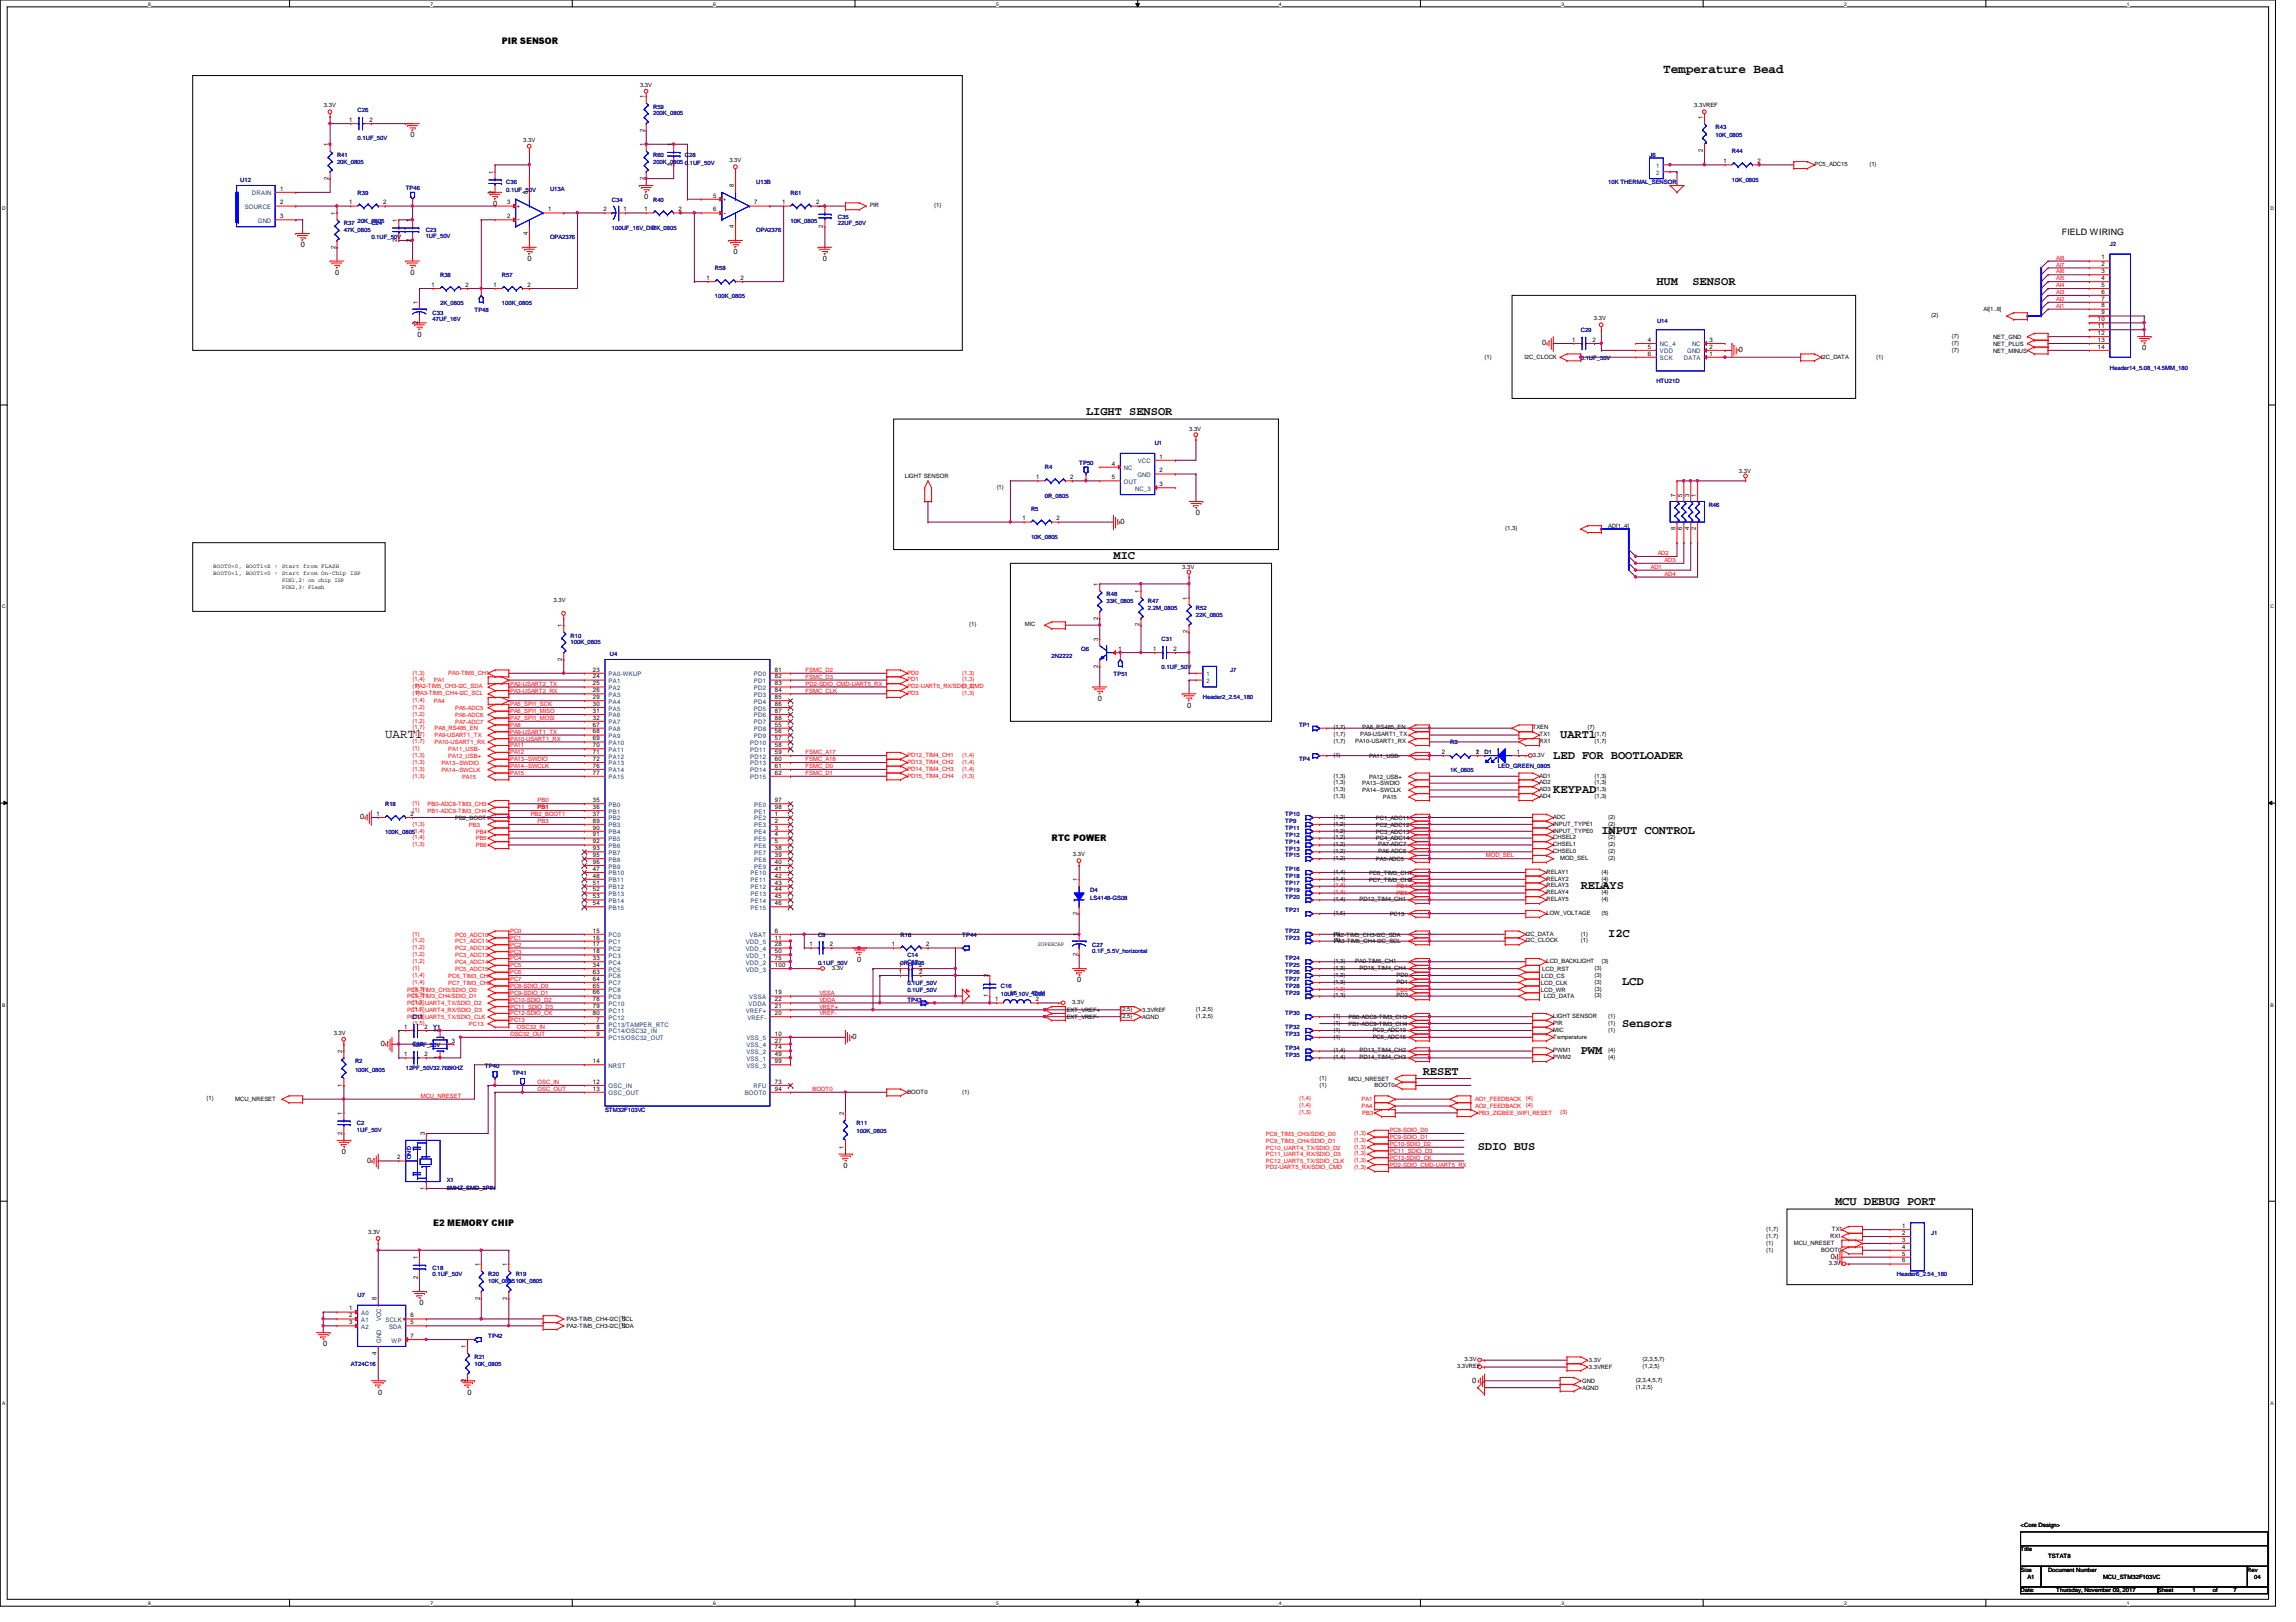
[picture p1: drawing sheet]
<svg xmlns="http://www.w3.org/2000/svg" width="297mm" height="210mm" viewBox="0 0 297 210" stroke-linecap="round" stroke-linejoin="round" font-family="sans-serif">
<defs><g id="words">
<g font-size="1.7">
<text x="215.2" y="9.4">Temperature Bead</text>
<text x="49.8" y="95.5">UART1</text>
</g>
<g font-size="1.6">
<text x="214.3" y="36.8">HUM</text>
<text x="218.9" y="36.8">SENSOR</text>
<text x="140.5" y="53.7">LIGHT SENSOR</text>
<text x="144.1" y="72.4">MIC</text>
<text x="201.8" y="95.5">UART1</text>
<text x="201" y="98.2">LED FOR BOOTLOADER</text>
<text x="201" y="102.6">KEYPAD</text>
<text x="207.2" y="107.9">INPUT CONTROL</text>
<text x="204.5" y="115.1">RELAYS</text>
<text x="208.1" y="121.3">I2C</text>
<text x="209.8" y="127.5">LCD</text>
<text x="204.5" y="136.4">PWM</text>
<text x="209.8" y="132.8">Sensors</text>
<text x="184.1" y="139.1">RESET</text>
<text x="191.2" y="148.8">SDIO BUS</text>
<text x="237.4" y="156">MCU DEBUG PORT</text>
</g>
<g font-size="1.1">
<text x="64.9" y="5.7">PIR SENSOR</text>
<text x="266.7" y="30.4">FIELD WIRING</text>
<text x="136.1" y="108.8">RTC POWER</text>
<text x="56" y="158.6">E2 MEMORY CHIP</text>
</g>
<g font-size="1">
<text x="53.1" y="17.8">0</text>
<text x="63.8" y="26.7">0</text>
<text x="83.4" y="25.8">0</text>
<text x="38.9" y="32">0</text>
<text x="43.3" y="35.6">0</text>
<text x="53.1" y="35.6">0</text>
<text x="68.2" y="33.8">0</text>
<text x="94.9" y="32.9">0</text>
<text x="106.5" y="33.8">0</text>
<text x="54" y="43.6">0</text>
<text x="199.5" y="44.7">0</text>
<text x="225" y="45.6">0</text>
<text x="277.2" y="45.3">0</text>
<text x="144.9" y="67.8">0</text>
<text x="154.7" y="66.7">0</text>
<text x="142" y="90.7">0</text>
<text x="153.6" y="91.6">0</text>
<text x="46.6" y="106">0</text>
<text x="110.9" y="124.5">0</text>
<text x="139.4" y="127.1">0</text>
<text x="49.3" y="135.4">0</text>
<text x="110.3" y="134.5">0</text>
<text x="44.2" y="149.4">0</text>
<text x="47.5" y="150.5">0</text>
<text x="109.1" y="151.1">0</text>
<text x="236.9" y="162.9">0</text>
<text x="54.3" y="168.9">0</text>
<text x="41.8" y="174.2">0</text>
<text x="190.5" y="179">0</text>
<text x="48.9" y="180.5">0</text>
<text x="60.5" y="180.5">0</text>
</g>
<g font-size=".8">
<text x="82.8" y="11.2">3.3V</text>
<text x="41.9" y="13.9">3.3V</text>
<text x="45.2" y="15.8">1</text>
<text x="47.8" y="15.8">2</text>
<text x="83.4" y="17.1" transform="rotate(-90 83.4 17.1)">2</text>
<text x="83.4" y="12.7" transform="rotate(-90 83.4 12.7)">1</text>
<text x="219.2" y="13.9">3.3VREF</text>
<text x="220.3" y="15.4" transform="rotate(-90 220.3 15.4)">1</text>
<text x="42.5" y="23.3" transform="rotate(-90 42.5 23.3)">2</text>
<text x="42.5" y="18.9" transform="rotate(-90 42.5 18.9)">1</text>
<text x="63.8" y="22.5" transform="rotate(-90 63.8 22.5)">1</text>
<text x="67.7" y="18.3">3.3V</text>
<text x="83.4" y="23.3" transform="rotate(-90 83.4 23.3)">2</text>
<text x="83.4" y="18.9" transform="rotate(-90 83.4 18.9)">1</text>
<text x="86.9" y="21.5" transform="rotate(-90 86.9 21.5)">2</text>
<text x="86.9" y="18.9" transform="rotate(-90 86.9 18.9)">1</text>
<text x="94.4" y="21">3.3V</text>
<text x="220.3" y="19.7" transform="rotate(-90 220.3 19.7)">2</text>
<text x="223" y="21.1">1</text>
<text x="227.4" y="21.1">2</text>
<text x="234.7" y="21.5">PC5_ADC15</text>
<text x="241.8" y="21.5">{1}</text>
<text x="36.2" y="24.7">1</text>
<text x="36.2" y="26.5">2</text>
<text x="36.2" y="28.2">3</text>
<text x="43.4" y="27.8" transform="rotate(-90 43.4 27.8)">1</text>
<text x="45.2" y="26.5">1</text>
<text x="49.6" y="26.5">2</text>
<text x="51.4" y="28.7" transform="rotate(-90 51.4 28.7)">1</text>
<text x="53.2" y="28.7" transform="rotate(-90 53.2 28.7)">1</text>
<text x="63.8" y="25.1" transform="rotate(-90 63.8 25.1)">2</text>
<text x="65.6" y="26.5">3</text>
<text x="65.6" y="28.2">2</text>
<text x="68.3" y="25.1" transform="rotate(-90 68.3 25.1)">8</text>
<text x="70.9" y="27.3">1</text>
<text x="78.1" y="27.3">2</text>
<text x="80.7" y="27.3">1</text>
<text x="83.4" y="27.3">1</text>
<text x="87.8" y="27.3">2</text>
<text x="92.3" y="25.6">5</text>
<text x="92.3" y="27.3">6</text>
<text x="95" y="29.5" transform="rotate(-90 95 29.5)">4</text>
<text x="95" y="24.3" transform="rotate(-90 95 24.3)">8</text>
<text x="97.6" y="26.5">7</text>
<text x="101.2" y="26.5">1</text>
<text x="105.6" y="26.5">2</text>
<text x="106.5" y="29.5" transform="rotate(-90 106.5 29.5)">2</text>
<text x="106.5" y="26.9" transform="rotate(-90 106.5 26.9)">1</text>
<text x="112.5" y="26.8">PIR</text>
<text x="120.9" y="26.8">{1}</text>
<text x="43.4" y="32.2" transform="rotate(-90 43.4 32.2)">2</text>
<text x="51.4" y="31.3" transform="rotate(-90 51.4 31.3)">2</text>
<text x="53.2" y="31.3" transform="rotate(-90 53.2 31.3)">2</text>
<text x="68.3" y="30.4" transform="rotate(-90 68.3 30.4)">4</text>
<text x="271.9" y="33.6">1</text>
<text x="271.9" y="34.5">2</text>
<text x="271.9" y="35.3">3</text>
<text x="54.1" y="42" transform="rotate(-90 54.1 42)">2</text>
<text x="54.1" y="39.4" transform="rotate(-90 54.1 39.4)">1</text>
<text x="55.8" y="37.1">1</text>
<text x="60.2" y="37.1">2</text>
<text x="63.8" y="37.1">1</text>
<text x="68.2" y="37.1">2</text>
<text x="91.4" y="36.2">1</text>
<text x="95.8" y="36.2">2</text>
<text x="206.2" y="41.4">3.3V</text>
<text x="249.8" y="41.1">{2}</text>
<text x="256.6" y="40.3">AI[1..8]</text>
<text x="271.4" y="41.6">10</text>
<text x="271.9" y="36.2">4</text>
<text x="271.9" y="37.1">5</text>
<text x="271.9" y="38">6</text>
<text x="271.9" y="38.9">7</text>
<text x="271.9" y="39.8">8</text>
<text x="271.9" y="40.7">9</text>
<text x="192.1" y="46.4">{1}</text>
<text x="197.2" y="46.4">I2C_CLOCK</text>
<text x="203.4" y="44.2">1</text>
<text x="206" y="44.2">2</text>
<text x="213.2" y="46">6</text>
<text x="213.2" y="45.1">5</text>
<text x="213.2" y="44.2">4</text>
<text x="221.1" y="46">1</text>
<text x="221.1" y="45.1">2</text>
<text x="221.1" y="44.2">3</text>
<text x="235.6" y="46.4">I2C_DATA</text>
<text x="242.7" y="46.4">{1}</text>
<text x="252.5" y="45.5">{7}</text>
<text x="252.5" y="44.6">{7}</text>
<text x="252.5" y="43.7">{7}</text>
<text x="257.8" y="45.6">NET_MINUS</text>
<text x="257.8" y="44.7">NET_PLUS</text>
<text x="257.8" y="43.9">NET_GND</text>
<text x="271.4" y="42.5">11</text>
<text x="271.4" y="43.3">12</text>
<text x="271.4" y="44.2">13</text>
<text x="271.4" y="45.1">14</text>
<text x="150" y="59.4">1</text>
<text x="153.8" y="55.8">3.3V</text>
<text x="117" y="61.9">LIGHT SENSOR</text>
<text x="128.9" y="63.3">{1}</text>
<text x="134.1" y="62">1</text>
<text x="138.5" y="62">2</text>
<text x="143.8" y="60.2">4</text>
<text x="143.8" y="62">5</text>
<text x="150" y="62.9">3</text>
<text x="150" y="61.1">2</text>
<text x="216.7" y="64.3" transform="rotate(-90 216.7 64.3)">7</text>
<text x="217.6" y="64.3" transform="rotate(-90 217.6 64.3)">5</text>
<text x="218.5" y="64.3" transform="rotate(-90 218.5 64.3)">3</text>
<text x="219.4" y="64.3" transform="rotate(-90 219.4 64.3)">1</text>
<text x="225" y="61.2">3.3V</text>
<text x="132.3" y="67.4">1</text>
<text x="136.7" y="67.4">2</text>
<text x="194.7" y="68.6">{1,3}</text>
<text x="208.1" y="68.3">AD[1..4]</text>
<text x="216.7" y="68.6" transform="rotate(-90 216.7 68.6)">8</text>
<text x="217.6" y="68.6" transform="rotate(-90 217.6 68.6)">6</text>
<text x="218.5" y="68.6" transform="rotate(-90 218.5 68.6)">4</text>
<text x="219.4" y="68.6" transform="rotate(-90 219.4 68.6)">2</text>
<text x="27.6" y="74.4">BOOT0=1, BOOT1=0 : Start from On-Chip ISP</text>
<text x="27.6" y="73.5">BOOT0=0, BOOT1=X : Start from FLASH</text>
<text x="36.5" y="76.2">PIN2,3: Flash</text>
<text x="36.5" y="75.3">PIN1,2: on chip ISP</text>
<text x="71.6" y="77.9">3.3V</text>
<text x="142.1" y="75.8" transform="rotate(-90 142.1 75.8)">1</text>
<text x="147.4" y="76.7" transform="rotate(-90 147.4 76.7)">1</text>
<text x="152.9" y="73.6">3.3V</text>
<text x="153.6" y="77.6" transform="rotate(-90 153.6 77.6)">1</text>
<text x="72.7" y="81.2" transform="rotate(-90 72.7 81.2)">1</text>
<text x="125.4" y="81.1">{1}</text>
<text x="132.6" y="81.1">MIC</text>
<text x="142.1" y="82.9" transform="rotate(-90 142.1 82.9)">3</text>
<text x="142.1" y="80.2" transform="rotate(-90 142.1 80.2)">2</text>
<text x="147.4" y="81.1" transform="rotate(-90 147.4 81.1)">2</text>
<text x="153.6" y="82" transform="rotate(-90 153.6 82)">2</text>
<text x="72.7" y="85.5" transform="rotate(-90 72.7 85.5)">2</text>
<text x="76.7" y="86.9">23</text>
<text x="76.7" y="87.8">24</text>
<text x="76.7" y="88.7">25</text>
<text x="76.7" y="89.6">26</text>
<text x="100.2" y="86.9">81</text>
<text x="100.2" y="87.8">82</text>
<text x="100.2" y="88.7">83</text>
<text x="100.2" y="89.6">84</text>
<text x="142.1" y="86.4" transform="rotate(-90 142.1 86.4)">2</text>
<text x="144.7" y="84.2">1</text>
<text x="149.2" y="84.2">1</text>
<text x="151.8" y="84.2">2</text>
<text x="76.7" y="90.5">29</text>
<text x="76.7" y="91.4">30</text>
<text x="76.7" y="92.2">31</text>
<text x="76.7" y="93.1">32</text>
<text x="76.7" y="94">67</text>
<text x="76.7" y="94.9">68</text>
<text x="76.7" y="95.8">69</text>
<text x="100.2" y="90.5">85</text>
<text x="100.2" y="91.4">86</text>
<text x="100.2" y="92.2">87</text>
<text x="100.2" y="93.1">88</text>
<text x="100.2" y="94">55</text>
<text x="100.2" y="94.9">56</text>
<text x="100.2" y="95.8">57</text>
<text x="172.5" y="95.3">{1,7}</text>
<text x="172.5" y="94.4">{1,7}</text>
<text x="176" y="95.3">PA9-USART1_TX</text>
<text x="176.2" y="94.4">PA8_RS485_EN</text>
<text x="198.3" y="94.4">TXEN</text>
<text x="199.2" y="95.3">TX1</text>
<text x="205.4" y="94.4">{7}</text>
<text x="206.3" y="95.3">{1,7}</text>
<text x="76.7" y="96.7">70</text>
<text x="76.7" y="97.6">71</text>
<text x="76.7" y="98.5">72</text>
<text x="76.7" y="99.4">76</text>
<text x="76.7" y="100.2">77</text>
<text x="100.2" y="96.7">58</text>
<text x="100.2" y="97.6">59</text>
<text x="100.2" y="98.5">60</text>
<text x="100.2" y="99.4">61</text>
<text x="100.2" y="100.2">62</text>
<text x="172.5" y="98">{1}</text>
<text x="172.5" y="101.5">{1,3}</text>
<text x="172.5" y="100.6">{1,3}</text>
<text x="172.5" y="96.2">{1,7}</text>
<text x="175.3" y="96.2">PA10-USART1_RX</text>
<text x="176.2" y="101.6">PA13--SWDIO</text>
<text x="177.1" y="98.1">PA11_USB-</text>
<text x="177.1" y="100.8">PA12_USB+</text>
<text x="186.5" y="97.6">2</text>
<text x="190.9" y="97.6">1</text>
<text x="191" y="97.6">2</text>
<text x="196.3" y="97.6">1</text>
<text x="198.3" y="98">3.3V</text>
<text x="199.2" y="96.2">RX1</text>
<text x="199.2" y="100.6">AD1</text>
<text x="199.2" y="101.5">AD2</text>
<text x="206.3" y="96.2">{1,7}</text>
<text x="206.3" y="100.6">{1,3}</text>
<text x="206.3" y="101.5">{1,3}</text>
<text x="48.7" y="105.6">1</text>
<text x="53.1" y="105.6">2</text>
<text x="58.9" y="106.1">PB2_BOOT1</text>
<text x="76.7" y="103.8">35</text>
<text x="76.7" y="104.7">36</text>
<text x="76.7" y="105.6">37</text>
<text x="76.7" y="106.5">89</text>
<text x="76.7" y="107.4">90</text>
<text x="100.2" y="103.8">97</text>
<text x="100.2" y="104.7">98</text>
<text x="100.2" y="105.6">1</text>
<text x="100.2" y="106.5">2</text>
<text x="100.2" y="107.4">3</text>
<text x="172.5" y="102.4">{1,3}</text>
<text x="172.5" y="103.3">{1,3}</text>
<text x="172.5" y="106">{1,2}</text>
<text x="172.5" y="107.7">{1,2}</text>
<text x="172.5" y="106.8">{1,2}</text>
<text x="176.2" y="102.5">PA14--SWCLK</text>
<text x="178" y="106.1">PC1_ADC11</text>
<text x="178" y="107.9">PC3_ADC13</text>
<text x="178" y="107">PC2_ADC12</text>
<text x="178.9" y="103.4">PA15</text>
<text x="199.2" y="102.4">AD3</text>
<text x="199.2" y="103.3">AD4</text>
<text x="201" y="107.7">INPUT_TYPE0</text>
<text x="201" y="106.8">INPUT_TYPE1</text>
<text x="201" y="106">ADC</text>
<text x="206.3" y="102.4">{1,3}</text>
<text x="206.3" y="103.3">{1,3}</text>
<text x="208.1" y="107.7">{2}</text>
<text x="208.1" y="106.8">{2}</text>
<text x="208.1" y="106">{2}</text>
<text x="76.7" y="108.2">91</text>
<text x="76.7" y="109.1">92</text>
<text x="76.7" y="110">93</text>
<text x="76.7" y="110.9">95</text>
<text x="76.7" y="111.8">96</text>
<text x="76.7" y="112.7">47</text>
<text x="76.7" y="113.6">48</text>
<text x="100.2" y="108.2">4</text>
<text x="100.2" y="109.1">5</text>
<text x="100.2" y="110">38</text>
<text x="100.2" y="110.9">39</text>
<text x="100.2" y="111.8">40</text>
<text x="100.2" y="112.7">41</text>
<text x="100.2" y="113.6">42</text>
<text x="138.8" y="110.8">3.3V</text>
<text x="172.5" y="114">{1,4}</text>
<text x="172.5" y="113.1">{1,4}</text>
<text x="172.5" y="108.6">{1,2}</text>
<text x="172.5" y="110.4">{1,2}</text>
<text x="172.5" y="109.5">{1,2}</text>
<text x="172.5" y="111.3">{1,2}</text>
<text x="177.1" y="113.2">PC6_TIM3_CH1</text>
<text x="178" y="108.8">PC4_ADC14</text>
<text x="178" y="111.4">PA5-ADC5</text>
<text x="178.3" y="110.4">PA6-ADC6</text>
<text x="178.3" y="109.5">PA7-ADC7</text>
<text x="200.1" y="113.1">RELAY1</text>
<text x="200.1" y="114">RELAY2</text>
<text x="201" y="110.4">CHSEL0</text>
<text x="201" y="109.5">CHSEL1</text>
<text x="201" y="108.6">CHSEL2</text>
<text x="201.8" y="111.3">MOD_SEL</text>
<text x="207.2" y="113.1">{4}</text>
<text x="207.2" y="114">{4}</text>
<text x="208.1" y="110.4">{2}</text>
<text x="208.1" y="109.5">{2}</text>
<text x="208.1" y="108.6">{2}</text>
<text x="208.1" y="111.3">{2}</text>
<text x="76.7" y="114.5">51</text>
<text x="76.7" y="115.4">52</text>
<text x="76.7" y="116.2">53</text>
<text x="76.7" y="117.1">54</text>
<text x="100.2" y="114.5">43</text>
<text x="100.2" y="115.4">44</text>
<text x="100.2" y="116.2">45</text>
<text x="100.2" y="117.1">46</text>
<text x="139.4" y="118.4" transform="rotate(-90 139.4 118.4)">2</text>
<text x="139.4" y="114" transform="rotate(-90 139.4 114)">1</text>
<text x="172.5" y="116.6">{1,4}</text>
<text x="172.5" y="118.4">{1,5}</text>
<text x="175.9" y="116.6">PD12_TIM4_CH1</text>
<text x="177.1" y="114.1">PC7_TIM3_CH2</text>
<text x="179.8" y="118.5">PC13</text>
<text x="200.1" y="114.9">RELAY3</text>
<text x="200.1" y="115.7">RELAY4</text>
<text x="200.1" y="116.6">RELAY5</text>
<text x="200.1" y="118.4">LOW_VOLTAGE</text>
<text x="207.2" y="114.9">{4}</text>
<text x="207.2" y="115.7">{4}</text>
<text x="207.2" y="116.6">{4}</text>
<text x="207.2" y="118.4">{5}</text>
<text x="76.7" y="120.7">15</text>
<text x="76.7" y="121.6">16</text>
<text x="76.7" y="122.5">17</text>
<text x="76.7" y="123.4">18</text>
<text x="76.7" y="124.2">33</text>
<text x="76.7" y="125.1">34</text>
<text x="100.2" y="120.7">6</text>
<text x="100.2" y="121.6">11</text>
<text x="100.2" y="122.5">28</text>
<text x="100.2" y="123.4">50</text>
<text x="100.2" y="124.2">75</text>
<text x="100.2" y="125.1">100</text>
<text x="104.7" y="122.5">1</text>
<text x="107.4" y="122.5">2</text>
<text x="107.6" y="125.5">3.3V</text>
<text x="115.4" y="122.5">1</text>
<text x="116.3" y="125.1">1</text>
<text x="118.9" y="125.1">2</text>
<text x="119.8" y="122.5">2</text>
<text x="134.3" y="122.4">SUPERCAP</text>
<text x="139.4" y="123.7" transform="rotate(-90 139.4 123.7)">2</text>
<text x="139.4" y="121.2" transform="rotate(-90 139.4 121.2)">1</text>
<text x="172.5" y="121.2">PA2-TIM5_CH3-I2C_SDA</text>
<text x="172.5" y="121.1">{1}</text>
<text x="172.5" y="122">{1}</text>
<text x="172.5" y="124.6">{1,3}</text>
<text x="172.5" y="125.5">{1,3}</text>
<text x="172.6" y="122.1">PA3-TIM5_CH4-I2C_SCL</text>
<text x="175.3" y="124.6">PA0-TIM5_CH1</text>
<text x="175.9" y="125.5">PD15_TIM4_CH4</text>
<text x="197.4" y="122">I2C_CLOCK</text>
<text x="197.4" y="121.1">I2C_DATA</text>
<text x="199.5" y="125.6">LCD_RST</text>
<text x="200.1" y="124.6">LCD_BACKLIGHT</text>
<text x="204.5" y="122">{1}</text>
<text x="204.5" y="121.1">{1}</text>
<text x="206.3" y="125.5">{3}</text>
<text x="207.2" y="124.6">{3}</text>
<text x="76.7" y="126">63</text>
<text x="76.7" y="126.9">64</text>
<text x="76.7" y="127.8">65</text>
<text x="76.7" y="128.7">66</text>
<text x="76.7" y="129.6">78</text>
<text x="76.7" y="130.5">79</text>
<text x="76.7" y="131.4">80</text>
<text x="100.2" y="131.4">20</text>
<text x="100.2" y="128.7">19</text>
<text x="100.2" y="129.6">22</text>
<text x="100.2" y="130.5">21</text>
<text x="116.3" y="126">1</text>
<text x="118.9" y="126">2</text>
<text x="127.8" y="129.1" transform="rotate(-90 127.8 129.1)">1</text>
<text x="127.8" y="126.5" transform="rotate(-90 127.8 126.5)">2</text>
<text x="128.7" y="129.6">1</text>
<text x="134" y="129.6">2</text>
<text x="138" y="131.9">EXT_VREF-</text>
<text x="138" y="131">EXT_VREF+</text>
<text x="138.7" y="130">3.3V</text>
<text x="144.9" y="131.7">{2,5}</text>
<text x="144.9" y="130.9">{2,5}</text>
<text x="147.8" y="131">3.3VREF</text>
<text x="147.8" y="131.9">AGND</text>
<text x="154.7" y="130.9">{1,2,5}</text>
<text x="154.7" y="131.7">{1,2,5}</text>
<text x="172.5" y="131.7">{1}</text>
<text x="172.5" y="126.4">{1,3}</text>
<text x="172.5" y="127.3">{1,3}</text>
<text x="172.5" y="129.1">{1,3}</text>
<text x="174.5" y="131.9">PB0-ADC8-TIM3_CH3</text>
<text x="180.7" y="126.4">PD0</text>
<text x="180.7" y="127.3">PD1</text>
<text x="180.7" y="129.1">PD3</text>
<text x="199.3" y="128.3">LCD_WR</text>
<text x="199.3" y="127.4">LCD_CLK</text>
<text x="199.4" y="126.5">LCD_CS</text>
<text x="199.7" y="129.2">LCD_DATA</text>
<text x="201" y="131.7">LIGHT SENSOR</text>
<text x="206.3" y="126.4">{3}</text>
<text x="206.3" y="128.2">{3}</text>
<text x="206.3" y="127.3">{3}</text>
<text x="206.3" y="129.1">{3}</text>
<text x="208.1" y="131.7">{1}</text>
<text x="43.2" y="133.9">3.3V</text>
<text x="44.3" y="136.3" transform="rotate(-90 44.3 136.3)">2</text>
<text x="52.3" y="133.1">1</text>
<text x="52.3" y="136.7">1</text>
<text x="54.9" y="133.1">2</text>
<text x="54.9" y="136.7">2</text>
<text x="56.7" y="137.1" transform="rotate(-90 56.7 137.1)">1</text>
<text x="56.7" y="133.6" transform="rotate(-90 56.7 133.6)">2</text>
<text x="58.5" y="134.9">3</text>
<text x="76.7" y="137.6">14</text>
<text x="77.2" y="132.2">7</text>
<text x="77.2" y="133.1">8</text>
<text x="77.2" y="134">9</text>
<text x="100.2" y="134.9">27</text>
<text x="100.2" y="134">10</text>
<text x="100.2" y="135.8">74</text>
<text x="100.2" y="136.7">49</text>
<text x="100.2" y="137.6">99</text>
<text x="172.5" y="132.6">{1}</text>
<text x="172.5" y="136.2">{1,4}</text>
<text x="172.5" y="137.1">{1,4}</text>
<text x="172.5" y="133.5">{1}</text>
<text x="172.5" y="134.4">{1}</text>
<text x="174.5" y="132.8">PB1-ADC9-TIM3_CH4</text>
<text x="175.9" y="136.2">PD13_TIM4_CH2</text>
<text x="175.9" y="137.1">PD14_TIM4_CH3</text>
<text x="177.6" y="133.5">PC0_ADC10</text>
<text x="177.6" y="134.4">PC5_ADC15</text>
<text x="201" y="132.6">PIR</text>
<text x="201" y="133.5">MIC</text>
<text x="201" y="134.4">Temperature</text>
<text x="201" y="137.1">PWM2</text>
<text x="201" y="136.2">PWM1</text>
<text x="208.1" y="132.6">{1}</text>
<text x="208.1" y="137.1">{4}</text>
<text x="208.1" y="136.2">{4}</text>
<text x="208.1" y="133.5">{1}</text>
<text x="26.7" y="142.4">{1}</text>
<text x="30.4" y="142.5">MCU_NRESET</text>
<text x="44.3" y="140.6" transform="rotate(-90 44.3 140.6)">1</text>
<text x="76.7" y="140.3">12</text>
<text x="76.7" y="141.1">13</text>
<text x="100.2" y="140.3">73</text>
<text x="100.2" y="141.1">94</text>
<text x="117.4" y="141.5">BOOT0</text>
<text x="124.5" y="141.5">{1}</text>
<text x="170.7" y="139.7">{1}</text>
<text x="170.7" y="140.6">{1}</text>
<text x="174.5" y="139.9">MCU_NRESET</text>
<text x="177.8" y="140.6">BOOT0</text>
<text x="44.3" y="146.9" transform="rotate(-90 44.3 146.9)">2</text>
<text x="44.3" y="144.3" transform="rotate(-90 44.3 144.3)">1</text>
<text x="54.9" y="146.9" transform="rotate(-90 54.9 146.9)">3</text>
<text x="109.2" y="148.6" transform="rotate(-90 109.2 148.6)">1</text>
<text x="109.2" y="144.3" transform="rotate(-90 109.2 144.3)">2</text>
<text x="51.4" y="150">2</text>
<text x="54.9" y="154" transform="rotate(-90 54.9 154)">1</text>
<text x="47.6" y="159.7">3.3V</text>
<text x="228.5" y="160.2">{1,7}</text>
<text x="228.5" y="162">{1}</text>
<text x="228.5" y="161.1">{1}</text>
<text x="228.5" y="159.3">{1,7}</text>
<text x="232.1" y="161.1">MCU_NRESET</text>
<text x="235.6" y="162">BOOT0</text>
<text x="236.8" y="160.2">RX1</text>
<text x="237" y="159.3">TX1</text>
<text x="246.1" y="158.9">1</text>
<text x="246.1" y="159.8">2</text>
<text x="246.1" y="160.7">3</text>
<text x="246.1" y="161.6">4</text>
<text x="54.1" y="165.5" transform="rotate(-90 54.1 165.5)">2</text>
<text x="54.1" y="162.9" transform="rotate(-90 54.1 162.9)">1</text>
<text x="62.1" y="163.8" transform="rotate(-90 62.1 163.8)">1</text>
<text x="65.6" y="163.8" transform="rotate(-90 65.6 163.8)">1</text>
<text x="236.6" y="163.7">3.3V</text>
<text x="246.1" y="162.5">5</text>
<text x="246.1" y="163.4">6</text>
<text x="45.2" y="169.6">1</text>
<text x="45.2" y="170.5">2</text>
<text x="45.2" y="171.4">3</text>
<text x="48.7" y="168.3" transform="rotate(-90 48.7 168.3)">8</text>
<text x="53.1" y="171.4">5</text>
<text x="53.1" y="170.5">6</text>
<text x="53.1" y="173.1">7</text>
<text x="62.1" y="168.2" transform="rotate(-90 62.1 168.2)">2</text>
<text x="65.6" y="168.2" transform="rotate(-90 65.6 168.2)">2</text>
<text x="73.3" y="171">PA3-TIM5_CH4-I2C_SCL</text>
<text x="73.3" y="171.9">PA2-TIM5_CH3-I2C_SDA</text>
<text x="80" y="170.9">{1}</text>
<text x="80" y="171.7">{1}</text>
<text x="48.7" y="175.3" transform="rotate(-90 48.7 175.3)">4</text>
<text x="60.3" y="178.9" transform="rotate(-90 60.3 178.9)">2</text>
<text x="60.3" y="174.5" transform="rotate(-90 60.3 174.5)">1</text>
<text x="188.5" y="177.1">3.3VREF</text>
<text x="189.5" y="176.2">3.3V</text>
<text x="204.7" y="179">GND</text>
<text x="204.7" y="179.9">AGND</text>
<text x="205.6" y="177.2">3.3VREF</text>
<text x="205.6" y="176.3">3.3V</text>
<text x="211.6" y="178.9">{2,3,4,5,7}</text>
<text x="211.6" y="179.7">{1,2,5}</text>
<text x="212.5" y="177.1">{1,2,5}</text>
<text x="212.5" y="176.2">{2,3,5,7}</text>
<text x="261.4" y="197.7">&lt;Core Design&gt;</text>
<text x="261.4" y="200.7">Title</text>
<text x="261.4" y="203.4">Size</text>
<text x="265" y="203.4">Document Number</text>
<text x="265" y="201.6">TSTAT8</text>
<text x="290.7" y="203.4">Rev</text>
<text x="261.4" y="206.1">Date:</text>
<text x="262.3" y="204.3">A1</text>
<text x="266" y="206.1">Thursday, November 09, 2017</text>
<text x="272.1" y="204.3">MCU_STM32F103VC</text>
<text x="279.2" y="206.1">Sheet</text>
<text x="283.6" y="206.1">1</text>
<text x="286.3" y="206.1">of</text>
<text x="289" y="206.1">7</text>
<text x="291.6" y="204.3">04</text>
</g>
<g font-size=".8" fill="#000080">
<text x="46.3" y="14.5">C26</text>
<text x="84.5" y="14.1">R59</text>
<text x="84.5" y="14.9">200K_0805</text>
<text x="222" y="16.7">R43</text>
<text x="222" y="17.8">10K_0805</text>
<text x="31.1" y="23.5">U12</text>
<text x="43.6" y="20.3">R41</text>
<text x="43.6" y="21.2">20K_0805</text>
<text x="46.3" y="18.2">0.1UF_50V</text>
<text x="65.5" y="23.8">C36</text>
<text x="84.5" y="20.3">R60</text>
<text x="84.5" y="21.2">200K_0805</text>
<text x="88.6" y="20.3">C28</text>
<text x="88.6" y="21.3">0.1UF_50V</text>
<text x="97.8" y="23.8">U13B</text>
<text x="208.1" y="23.8">10K THERMAL_SENSOR</text>
<text x="213.4" y="20.3">J6</text>
<text x="224.1" y="19.9">R44</text>
<text x="224.1" y="23.5">10K_0805</text>
<text x="44.5" y="29.2">R37</text>
<text x="46.3" y="25.2">R39</text>
<text x="46.3" y="28.8">20K_0805</text>
<text x="48" y="29.2">C24</text>
<text x="52.5" y="24.6">TP46</text>
<text x="65.5" y="24.9">0.1UF_50V</text>
<text x="71.2" y="24.7">U13A</text>
<text x="79.2" y="26.1">C34</text>
<text x="79.2" y="29.7">100UF_16V_DIP2K_0805</text>
<text x="84.5" y="26.1">R40</text>
<text x="102.3" y="25.2">R61</text>
<text x="102.3" y="28.8">10K_0805</text>
<text x="108.4" y="28.3">C35</text>
<text x="108.4" y="29.1">22UF_50V</text>
<text x="44.5" y="30.1">47K_0805</text>
<text x="48" y="30.9">0.1UF_50V</text>
<text x="55.1" y="30.1">C23</text>
<text x="55.1" y="30.9">1UF_50V</text>
<text x="56.9" y="35.9">R38</text>
<text x="64.9" y="35.9">R57</text>
<text x="71.2" y="30.9">OPA2376</text>
<text x="92.5" y="35">R58</text>
<text x="97.8" y="30.1">OPA2376</text>
<text x="273" y="31.8">J2</text>
<text x="56" y="40.7">C33</text>
<text x="56" y="41.5">47UF_16V</text>
<text x="56.9" y="39.5">2K_0805</text>
<text x="61.4" y="40.4">TP48</text>
<text x="64.9" y="39.5">100K_0805</text>
<text x="92.5" y="38.6">100K_0805</text>
<text x="214.4" y="41.8">U14</text>
<text x="204.5" y="43">C29</text>
<text x="204.5" y="46.6">0.1UF_50V</text>
<text x="273" y="47.8">Header14_5.08_14.5MM_180</text>
<text x="214.3" y="49.6">HTU21D</text>
<text x="149.4" y="57.6">U1</text>
<text x="135.2" y="60.7">R4</text>
<text x="135.2" y="64.4">0R_0805</text>
<text x="139.6" y="60.1">TP50</text>
<text x="221.1" y="65.6">R46</text>
<text x="133.4" y="66.1">R5</text>
<text x="133.4" y="69.7">10K_0805</text>
<text x="143.2" y="77.2">R48</text>
<text x="73.8" y="82.5">R10</text>
<text x="73.8" y="83.4">100K_0805</text>
<text x="143.2" y="78.1">33K_0805</text>
<text x="148.5" y="78.1">R47</text>
<text x="148.5" y="79">2.2M_0805</text>
<text x="150.3" y="83">C31</text>
<text x="154.7" y="79">R52</text>
<text x="154.7" y="79.8">22K_0805</text>
<text x="78.9" y="84.8">U4</text>
<text x="136.1" y="85.2">2N2222</text>
<text x="139.9" y="84.3">Q6</text>
<text x="144.1" y="87.5">TP51</text>
<text x="150.3" y="86.6">0.1UF_50V</text>
<text x="159.2" y="87">J7</text>
<text x="155.6" y="90.5">Header2_2.54_180</text>
<text x="168.1" y="94.1">TP1</text>
<text x="168.1" y="98.5">TP4</text>
<text x="187.6" y="96.3">R3</text>
<text x="187.6" y="99.9">1K_0805</text>
<text x="192.1" y="97.6">D1</text>
<text x="193.8" y="99.4">LED_GREEN_0805</text>
<text x="49.8" y="104.3">R18</text>
<text x="49.8" y="107.9">100K_0805</text>
<text x="166.3" y="106.5">TP9</text>
<text x="166.3" y="105.6">TP10</text>
<text x="166.3" y="107.4">TP11</text>
<text x="166.3" y="108.3">TP12</text>
<text x="166.3" y="110.1">TP13</text>
<text x="166.3" y="109.2">TP14</text>
<text x="166.3" y="111">TP15</text>
<text x="166.3" y="112.7">TP16</text>
<text x="166.3" y="113.6">TP18</text>
<text x="141.1" y="115.4">D4</text>
<text x="141.1" y="116.5">LS4148-GS08</text>
<text x="166.3" y="114.5">TP17</text>
<text x="166.3" y="115.4">TP19</text>
<text x="166.3" y="116.3">TP20</text>
<text x="166.3" y="118.1">TP21</text>
<text x="105.8" y="121.2">C9</text>
<text x="105.8" y="124.8">0.1UF_50V</text>
<text x="116.5" y="121.2">R16</text>
<text x="116.5" y="124.8">0R_0805</text>
<text x="117.4" y="123.9">C14</text>
<text x="117.4" y="124.8">C17</text>
<text x="124.5" y="121.2">TP44</text>
<text x="141.3" y="122.5">C27</text>
<text x="141.3" y="123.3">0.1F_5.5V_horizontal</text>
<text x="166.3" y="125.2">TP25</text>
<text x="166.3" y="120.7">TP22</text>
<text x="166.3" y="121.6">TP23</text>
<text x="166.3" y="124.3">TP24</text>
<text x="53.4" y="131.9">C11</text>
<text x="117.4" y="127.5">0.1UF_50V</text>
<text x="117.4" y="129.6">TP43</text>
<text x="117.4" y="128.4">0.1UF_50V</text>
<text x="129.5" y="127.8">C16</text>
<text x="129.5" y="128.9">10UF_10V_1206</text>
<text x="130.7" y="128.7">L5</text>
<text x="133.4" y="128.7">47uH</text>
<text x="166.3" y="126.1">TP26</text>
<text x="166.3" y="127">TP27</text>
<text x="166.3" y="131.4">TP30</text>
<text x="166.3" y="127.8">TP28</text>
<text x="166.3" y="128.7">TP29</text>
<text x="45.9" y="137.6">R2</text>
<text x="53.4" y="135.5">12PF_50V</text>
<text x="53.4" y="135.4">C10</text>
<text x="56" y="133.2">Y1</text>
<text x="166.3" y="133.2">TP32</text>
<text x="166.3" y="134.1">TP33</text>
<text x="166.3" y="135.8">TP34</text>
<text x="166.3" y="136.7">TP35</text>
<text x="45.9" y="138.7">100K_0805</text>
<text x="52.5" y="138.5">12PF_50V32.768KHZ</text>
<text x="62.7" y="138.2">TP40</text>
<text x="66.3" y="139.1">TP41</text>
<text x="78.3" y="143.8">STM32F103VC</text>
<text x="46.2" y="145.6">C2</text>
<text x="46.2" y="146.4">1UF_50V</text>
<text x="110.8" y="145.6">R11</text>
<text x="110.8" y="146.7">100K_0805</text>
<text x="57.8" y="154">8MHZ_SMD_3PIN</text>
<text x="57.8" y="152.9">X1</text>
<text x="249.8" y="159.9">J1</text>
<text x="46.3" y="167.9">U7</text>
<text x="56" y="164.3">C18</text>
<text x="56" y="165.1">0.1UF_50V</text>
<text x="63.2" y="165.2">R20</text>
<text x="63.2" y="166.1">10K_080510K_0805</text>
<text x="66.7" y="165.2">R19</text>
<text x="245.4" y="165.2">Header6_2.54_180</text>
<text x="63.2" y="173.2">TP42</text>
<text x="45.4" y="176.7">AT24C16</text>
<text x="61.4" y="175.9">R21</text>
<text x="61.4" y="176.7">10K_0805</text>
</g>
<g font-size=".8" fill="#004080">
<text x="214.2" y="21.7">1</text>
<text x="214.2" y="22.6">2</text>
<text x="31.7" y="27.1">SOURCE</text>
<text x="32.6" y="25.3">DRAIN</text>
<text x="33.4" y="28.8">GND</text>
<text x="214.8" y="46.6">SCK</text>
<text x="214.8" y="45.7">VDD</text>
<text x="214.8" y="44.8">NC_4</text>
<text x="217.8" y="46.6">DATA</text>
<text x="218.3" y="45.7">GND</text>
<text x="218.9" y="44.8">NC</text>
<text x="147.2" y="59.9">VCC</text>
<text x="145.4" y="60.8">NC</text>
<text x="145.4" y="62.6">OUT</text>
<text x="146.9" y="63.5">NC_3</text>
<text x="147.1" y="61.7">GND</text>
<text x="78.7" y="87.5">PA0-WKUP</text>
<text x="78.7" y="88.4">PA1</text>
<text x="78.7" y="89.3">PA2</text>
<text x="97.5" y="87.5">PD0</text>
<text x="97.5" y="88.4">PD1</text>
<text x="97.5" y="89.3">PD2</text>
<text x="156.1" y="87.5">1</text>
<text x="156.1" y="88.4">2</text>
<text x="78.7" y="90.2">PA3</text>
<text x="78.7" y="91.1">PA4</text>
<text x="78.7" y="91.9">PA5</text>
<text x="78.7" y="92.8">PA6</text>
<text x="78.7" y="93.7">PA7</text>
<text x="78.7" y="94.6">PA8</text>
<text x="78.7" y="95.5">PA9</text>
<text x="97.5" y="90.2">PD3</text>
<text x="97.5" y="91.1">PD4</text>
<text x="97.5" y="91.9">PD5</text>
<text x="97.5" y="92.8">PD6</text>
<text x="97.5" y="93.7">PD7</text>
<text x="97.5" y="94.6">PD8</text>
<text x="97.5" y="95.5">PD9</text>
<text x="78.7" y="96.4">PA10</text>
<text x="78.7" y="97.3">PA11</text>
<text x="78.7" y="98.2">PA12</text>
<text x="78.7" y="99.1">PA13</text>
<text x="78.7" y="99.9">PA14</text>
<text x="78.7" y="100.8">PA15</text>
<text x="97.1" y="96.4">PD10</text>
<text x="97.1" y="97.3">PD11</text>
<text x="97.1" y="98.2">PD12</text>
<text x="97.1" y="99.1">PD13</text>
<text x="97.1" y="99.9">PD14</text>
<text x="97.1" y="100.8">PD15</text>
<text x="78.7" y="104.4">PB0</text>
<text x="78.7" y="105.3">PB1</text>
<text x="78.7" y="106.2">PB2</text>
<text x="78.7" y="107.1">PB3</text>
<text x="78.7" y="107.9">PB4</text>
<text x="97.6" y="104.4">PE0</text>
<text x="97.6" y="105.3">PE1</text>
<text x="97.6" y="106.2">PE2</text>
<text x="97.6" y="107.1">PE3</text>
<text x="97.6" y="107.9">PE4</text>
<text x="78.7" y="108.8">PB5</text>
<text x="78.7" y="109.7">PB6</text>
<text x="78.7" y="110.6">PB7</text>
<text x="78.7" y="111.5">PB8</text>
<text x="78.7" y="112.4">PB9</text>
<text x="78.7" y="113.3">PB10</text>
<text x="97.1" y="113.3">PE10</text>
<text x="97.6" y="108.8">PE5</text>
<text x="97.6" y="109.7">PE6</text>
<text x="97.6" y="110.6">PE7</text>
<text x="97.6" y="111.5">PE8</text>
<text x="97.6" y="112.4">PE9</text>
<text x="78.7" y="114.2">PB11</text>
<text x="78.7" y="115.1">PB12</text>
<text x="78.7" y="116">PB13</text>
<text x="78.7" y="116.8">PB14</text>
<text x="78.7" y="117.7">PB15</text>
<text x="97.1" y="114.2">PE11</text>
<text x="97.1" y="115.1">PE12</text>
<text x="97.1" y="116">PE13</text>
<text x="97.1" y="116.8">PE14</text>
<text x="97.1" y="117.7">PE15</text>
<text x="78.7" y="121.3">PC0</text>
<text x="78.7" y="122.2">PC1</text>
<text x="78.7" y="123.1">PC2</text>
<text x="78.7" y="124">PC3</text>
<text x="78.7" y="124.8">PC4</text>
<text x="78.7" y="125.7">PC5</text>
<text x="96.5" y="122.2">VDD_5</text>
<text x="96.5" y="123.1">VDD_4</text>
<text x="96.5" y="124">VDD_1</text>
<text x="96.5" y="124.8">VDD_2</text>
<text x="96.5" y="125.7">VDD_3</text>
<text x="97" y="121.3">VBAT</text>
<text x="78.7" y="126.6">PC6</text>
<text x="78.7" y="127.5">PC7</text>
<text x="78.7" y="128.4">PC8</text>
<text x="78.7" y="129.3">PC9</text>
<text x="78.7" y="130.2">PC10</text>
<text x="78.7" y="131.1">PC11</text>
<text x="78.7" y="132">PC12</text>
<text x="96.5" y="131.1">VREF+</text>
<text x="96.7" y="132">VREF-</text>
<text x="96.9" y="130.2">VDDA</text>
<text x="96.9" y="129.3">VSSA</text>
<text x="78.7" y="132.8">PC13/TAMPER_RTC</text>
<text x="78.7" y="133.7">PC14/OSC32_IN</text>
<text x="78.7" y="134.6">PC15/OSC32_OUT</text>
<text x="96.6" y="135.5">VSS_4</text>
<text x="96.6" y="134.6">VSS_5</text>
<text x="96.6" y="136.4">VSS_2</text>
<text x="96.6" y="137.3">VSS_1</text>
<text x="78.7" y="138.2">NRST</text>
<text x="78.7" y="140.8">OSC_IN</text>
<text x="78.7" y="141.7">OSC_OUT</text>
<text x="96.3" y="141.7">BOOT0</text>
<text x="96.6" y="138.2">VSS_3</text>
<text x="97.5" y="140.8">RFU</text>
<text x="46.7" y="170.2">A0</text>
<text x="46.7" y="171.1">A1</text>
<text x="46.7" y="172">A2</text>
<text x="49.3" y="173.8" transform="rotate(-90 49.3 173.8)">GND</text>
<text x="49.3" y="171" transform="rotate(-90 49.3 171)">VCC</text>
<text x="49.9" y="171.1">SCLK</text>
<text x="50.3" y="172">SDA</text>
<text x="50.7" y="173.7">WP</text>
</g>
<g font-size=".8" fill="#00f">
<text x="66.9" y="28.7">-</text>
<text x="66.9" y="26.9">+</text>
<text x="93.6" y="27.8">-</text>
<text x="93.6" y="26">+</text>
</g>
<g font-size=".8" fill="#f00">
<text x="266" y="33.6">AI8</text>
<text x="266" y="34.5">AI7</text>
<text x="266" y="35.4">AI6</text>
<text x="266" y="36.3">AI5</text>
<text x="266" y="37.2">AI4</text>
<text x="266" y="38.1">AI3</text>
<text x="266" y="38.9">AI2</text>
<text x="266" y="39.8">AI1</text>
<text x="214.5" y="71.8">AD2</text>
<text x="213.6" y="73.6">AD1</text>
<text x="215.3" y="72.7">AD3</text>
<text x="215.3" y="74.5">AD4</text>
<text x="53.4" y="90">{1}</text>
<text x="53.4" y="87.3">{1,3}</text>
<text x="53.4" y="89.1">{1}</text>
<text x="53.4" y="88.2">{1,4}</text>
<text x="53.7" y="89.1">PA2-TIM5_CH3-I2C_SDA</text>
<text x="53.8" y="90">PA3-TIM5_CH4-I2C_SCL</text>
<text x="56.1" y="88.3">PA1</text>
<text x="58" y="87.3">PA0-TIM5_CH1</text>
<text x="66" y="89.6">PA3-USART2_RX</text>
<text x="66" y="88.7">PA2-USART2_TX</text>
<text x="104.2" y="89.6">FSMC_CLK</text>
<text x="104.2" y="88.7">PD2-SDIO_CMD-UART5_RX</text>
<text x="104.2" y="87.8">FSMC_D3</text>
<text x="104.2" y="87">FSMC_D2</text>
<text x="117.4" y="87.3">PD0</text>
<text x="117.4" y="90">PD3</text>
<text x="117.4" y="88.2">PD1</text>
<text x="117.4" y="89.1">PD2-UART5_RX/SDIO_CMD</text>
<text x="124.5" y="87.3">{1,3}</text>
<text x="124.5" y="90">{1,3}</text>
<text x="124.5" y="88.2">{1,3}</text>
<text x="124.5" y="89.1">{1,3}</text>
<text x="53.4" y="95.3">{1,7}</text>
<text x="53.4" y="94.4">{1,7}</text>
<text x="53.4" y="90.8">{1,4}</text>
<text x="53.4" y="91.7">{1,2}</text>
<text x="53.4" y="93.5">{1,2}</text>
<text x="53.4" y="92.6">{1,2}</text>
<text x="56.1" y="91">PA4</text>
<text x="56.2" y="95.4">PA9-USART1_TX</text>
<text x="56.2" y="94.5">PA8_RS485_EN</text>
<text x="58.9" y="91.9">PA5-ADC5</text>
<text x="58.9" y="93.6">PA7-ADC7</text>
<text x="58.9" y="92.8">PA6-ADC6</text>
<text x="66" y="93.2">PA7_SPI1_MOSI</text>
<text x="66" y="92.3">PA6_SPI1_MISO</text>
<text x="66" y="91.4">PA5_SPI1_SCK</text>
<text x="66" y="95">PA9-USART1_TX</text>
<text x="66" y="95.8">PA10-USART1_RX</text>
<text x="66" y="94.1">PA8</text>
<text x="53.4" y="96.2">{1,7}</text>
<text x="53.4" y="98">{1,3}</text>
<text x="53.4" y="97.1">{1}</text>
<text x="53.4" y="99.7">{1,3}</text>
<text x="53.4" y="98.8">{1,3}</text>
<text x="53.4" y="100.6">{1,3}</text>
<text x="56.2" y="96.3">PA10-USART1_RX</text>
<text x="57.1" y="99.9">PA14--SWCLK</text>
<text x="57.1" y="99">PA13--SWDIO</text>
<text x="58" y="98.1">PA12_USB+</text>
<text x="58" y="97.2">PA11_USB-</text>
<text x="59.8" y="100.8">PA15</text>
<text x="66" y="96.7">PA11</text>
<text x="66" y="100.3">PA15</text>
<text x="66" y="97.6">PA12</text>
<text x="66" y="99.4">PA14--SWCLK</text>
<text x="66" y="98.5">PA13--SWDIO</text>
<text x="104.2" y="97.6">FSMC_A17</text>
<text x="104.2" y="98.5">FSMC_A18</text>
<text x="104.2" y="99.4">FSMC_D0</text>
<text x="104.2" y="100.3">FSMC_D1</text>
<text x="117.4" y="100.6">PD15_TIM4_CH4</text>
<text x="117.4" y="99.7">PD14_TIM4_CH3</text>
<text x="117.4" y="98.8">PD13_TIM4_CH2</text>
<text x="117.4" y="98">PD12_TIM4_CH1</text>
<text x="124.5" y="100.6">{1,3}</text>
<text x="124.5" y="99.7">{1,4}</text>
<text x="124.5" y="98.8">{1,4}</text>
<text x="124.5" y="98">{1,4}</text>
<text x="53.4" y="104.2">{1}</text>
<text x="53.4" y="105.1">{1}</text>
<text x="53.4" y="107.7">{1,4}</text>
<text x="53.4" y="106.8">{1,3}</text>
<text x="55.3" y="104.3">PB0-ADC8-TIM3_CH3</text>
<text x="55.3" y="105.2">PB1-ADC9-TIM3_CH4</text>
<text x="60.7" y="107">PB3</text>
<text x="61.5" y="107.9">PB4</text>
<text x="68.7" y="105.6">PB2_BOOT1</text>
<text x="69.6" y="104.7">PB1</text>
<text x="69.6" y="103.8">PB0</text>
<text x="69.6" y="106.5">PB3</text>
<text x="53.4" y="108.6">{1,4}</text>
<text x="53.4" y="109.5">{1,3}</text>
<text x="61.5" y="108.8">PB5</text>
<text x="61.5" y="109.6">PB6</text>
<text x="192.2" y="111">MOD_SEL</text>
<text x="172.5" y="114.9">{1,4}</text>
<text x="172.5" y="115.7">{1,4}</text>
<text x="180.7" y="115">PB4</text>
<text x="180.7" y="115.9">PB5</text>
<text x="53.4" y="124.6">{1,2}</text>
<text x="53.4" y="123.7">{1,2}</text>
<text x="53.4" y="122.9">{1,2}</text>
<text x="53.4" y="122">{1,2}</text>
<text x="53.4" y="121.1">{1}</text>
<text x="53.4" y="125.5">{1}</text>
<text x="58.9" y="124.8">PC4_ADC14</text>
<text x="58.9" y="123.9">PC3_ADC13</text>
<text x="58.9" y="123">PC2_ADC12</text>
<text x="58.9" y="122.1">PC1_ADC11</text>
<text x="58.9" y="121.2">PC0_ADC10</text>
<text x="58.9" y="125.6">PC5_ADC15</text>
<text x="66" y="124.3">PC4</text>
<text x="66" y="123.4">PC3</text>
<text x="66" y="122.5">PC2</text>
<text x="66" y="121.6">PC1</text>
<text x="66" y="120.7">PC0</text>
<text x="66" y="125.2">PC5</text>
<text x="52.7" y="129.2">PC9_TIM3_CH4/SDIO_D1</text>
<text x="52.7" y="130.1">PC10_UART4_TX/SDIO_D2</text>
<text x="52.7" y="131">PC11_UART4_RX/SDIO_D3</text>
<text x="52.7" y="131.9">PC12_UART5_TX/SDIO_CLK</text>
<text x="52.7" y="128.3">PC8_TIM3_CH3/SDIO_D0</text>
<text x="53.4" y="129.1">{1,3}</text>
<text x="53.4" y="130">{1,3}</text>
<text x="53.4" y="130.9">{1,3}</text>
<text x="53.4" y="131.7">{1,3}</text>
<text x="53.4" y="128.2">{1,3}</text>
<text x="53.4" y="127.3">{1,4}</text>
<text x="53.4" y="126.4">{1,4}</text>
<text x="58" y="127.4">PC7_TIM3_CH2</text>
<text x="58" y="126.5">PC6_TIM3_CH1</text>
<text x="66" y="128.7">PC9-SDIO_D1</text>
<text x="66" y="127.8">PC8-SDIO_D0</text>
<text x="66" y="127">PC7</text>
<text x="66" y="126.1">PC6</text>
<text x="66" y="129.6">PC10-SDIO_D2</text>
<text x="66" y="130.5">PC11_SDIO_D3</text>
<text x="66" y="131.4">PC12-SDIO_CK</text>
<text x="106" y="128.7">VSSA</text>
<text x="106" y="131.4">VREF-</text>
<text x="106" y="129.6">VDDA</text>
<text x="106" y="130.5">VREF+</text>
<text x="172.5" y="128.2">{1,3}</text>
<text x="180.7" y="128.3">PB6</text>
<text x="53.4" y="132.6">{1,5}</text>
<text x="60.7" y="132.8">PC13</text>
<text x="66" y="134.1">OSC32_OUT</text>
<text x="66" y="132.3">PC13</text>
<text x="66.9" y="133.2">OSC32_IN</text>
<text x="54.4" y="142.1">MCU_NRESET</text>
<text x="69.6" y="140.3">OSC_IN</text>
<text x="69.6" y="141.2">OSC_OUT</text>
<text x="105.1" y="141.2">BOOT0</text>
<text x="168.1" y="142.4">{1,4}</text>
<text x="168.1" y="143.3">{1,4}</text>
<text x="176.1" y="142.5">PA1</text>
<text x="176.1" y="143.4">PA4</text>
<text x="190.8" y="142.5">AO1_FEEDBACK</text>
<text x="190.8" y="143.4">AO2_FEEDBACK</text>
<text x="197.4" y="142.4">{4}</text>
<text x="197.4" y="143.3">{4}</text>
<text x="163.8" y="147.9">PC9_TIM3_CH4/SDIO_D1</text>
<text x="163.8" y="147">PC8_TIM3_CH3/SDIO_D0</text>
<text x="163.8" y="149.6">PC11_UART4_RX/SDIO_D3</text>
<text x="163.8" y="148.8">PC10_UART4_TX/SDIO_D2</text>
<text x="168.1" y="144.2">{1,3}</text>
<text x="175.2" y="147.7">{1,3}</text>
<text x="175.2" y="146.9">{1,3}</text>
<text x="175.2" y="149.5">{1,3}</text>
<text x="175.2" y="148.6">{1,3}</text>
<text x="176.2" y="144.3">PB3</text>
<text x="179.8" y="147.4">PC9-SDIO_D1</text>
<text x="179.8" y="146.5">PC8-SDIO_D0</text>
<text x="179.8" y="148.3">PC10-SDIO_D2</text>
<text x="179.8" y="149.2">PC11_SDIO_D3</text>
<text x="191.3" y="144.3">PB3_ZIGBEE_WIFI_RESET</text>
<text x="201.8" y="144.2">{3}</text>
<text x="163.8" y="150.5">PC12_UART5_TX/SDIO_CLK</text>
<text x="163.8" y="151.3">PD2-UART5_RX/SDIO_CMD</text>
<text x="175.2" y="150.4">{1,3}</text>
<text x="175.2" y="151.3">{1,3}</text>
<text x="179.8" y="150.1">PC12-SDIO_CK</text>
<text x="179.8" y="151">PD2-SDIO_CMD-UART5_RX</text>
</g>
<text font-size=".7" fill="#00f" x="52.7" y="148.3" transform="rotate(90 52.7 148.3)">GND</text>
<g font-size=".6">
<text x="19.2" y=".7">8</text>
<text x="55.7" y=".7">7</text>
<text x="92.3" y=".7">6</text>
<text x="128.9" y=".7">5</text>
<text x="165.4" y=".7">4</text>
<text x="202" y=".7">3</text>
<text x="238.6" y=".7">2</text>
<text x="275.2" y=".7">1</text>
<text x=".3" y="27.2">D</text>
<text x="293.7" y="27.2">D</text>
<text x=".3" y="78.7">C</text>
<text x="293.7" y="78.7">C</text>
<text x=".3" y="130.3">B</text>
<text x="293.7" y="130.3">B</text>
<text x=".3" y="181.8">A</text>
<text x="293.7" y="181.8">A</text>
<text x="19.2" y="207.7">8</text>
<text x="55.7" y="207.7">7</text>
<text x="92.3" y="207.7">6</text>
<text x="128.9" y="207.7">5</text>
<text x="165.4" y="207.7">4</text>
<text x="202" y="207.7">3</text>
<text x="238.6" y="207.7">2</text>
<text x="275.2" y="207.7">1</text>
</g>
</g></defs>
<path d="M0 0h294.4v207.9h-294.4zM.9 .9h292.6v206.1h-292.6z" fill="none" stroke="#000" stroke-width=".13"/>
<g fill="#fff">
<path d="M19.2 .1h.3v.7h-.3z"/>
<path d="M19.2 207.1h.3v.7h-.3z"/>
</g>
<path d="M37.5 0v.9M37.5 207v.9" fill="none" stroke="#000" stroke-width=".13"/>
<g fill="#fff">
<path d="M55.7 .1h.3v.7h-.3z"/>
<path d="M55.7 207.1h.3v.7h-.3z"/>
</g>
<path d="M74 0v.9M74 207v.9" fill="none" stroke="#000" stroke-width=".13"/>
<g fill="#fff">
<path d="M92.3 .1h.3v.7h-.3z"/>
<path d="M92.3 207.1h.3v.7h-.3z"/>
</g>
<path d="M110.6 0v.9M110.6 207v.9" fill="none" stroke="#000" stroke-width=".13"/>
<g fill="#fff">
<path d="M128.9 .1h.3v.7h-.3z"/>
<path d="M128.9 207.1h.3v.7h-.3z"/>
</g>
<path d="M146.9 .5h.5l-.2 .4zM147.2 0v.9M147.2 207l.2 .4h-.5zM147.2 207v.9" fill="none" stroke="#000" stroke-width=".13"/>
<path d="M146.9 .5h.5l-.2 .4zM147.2 207l.2 .4h-.5z" fill="#000"/>
<g fill="#fff">
<path d="M165.4 .1h.4v.7h-.4z"/>
<path d="M165.4 207.1h.4v.7h-.4z"/>
</g>
<path d="M183.8 0v.9M183.8 207v.9" fill="none" stroke="#000" stroke-width=".13"/>
<g fill="#fff">
<path d="M202 .1h.3v.7h-.3z"/>
<path d="M202 207.1h.3v.7h-.3z"/>
</g>
<path d="M220.3 0v.9M220.3 207v.9" fill="none" stroke="#000" stroke-width=".13"/>
<g fill="#fff">
<path d="M238.6 .1h.3v.7h-.3z"/>
<path d="M238.6 207.1h.3v.7h-.3z"/>
</g>
<path d="M256.9 0v.9M256.9 207v.9" fill="none" stroke="#000" stroke-width=".13"/>
<g fill="#fff">
<path d="M275.2 .1h.3v.7h-.3z"/>
<path d="M275.2 207.1h.3v.7h-.3z"/>
<path d="M.3 26.6h.5v.7h-.5z"/>
<path d="M293.7 26.6h.5v.7h-.5z"/>
<path d="M.3 78.1h.5v.8h-.5z"/>
<path d="M293.7 78.1h.5v.8h-.5z"/>
</g>
<path d="M0 52.4h.9M293.5 52.4h.9" fill="none" stroke="#000" stroke-width=".13"/>
<g fill="#fff">
<path d="M.3 129.7h.4v.7h-.4z"/>
<path d="M293.7 129.7h.5v.7h-.5z"/>
</g>
<path d="M0 103.9h.9M.5 103.7l.4 .2-.4 .2zM293.5 103.9l.4-.2v.4zM293.5 103.9h.9" fill="none" stroke="#000" stroke-width=".13"/>
<path d="M.5 103.7l.4 .2-.4 .2zM293.5 103.9l.4-.2v.4z" fill="#000"/>
<g fill="#fff">
<path d="M.3 181.2h.4v.7h-.4z"/>
<path d="M293.7 181.2h.4v.7h-.4z"/>
</g>
<path d="M24.9 9.8h99.6v35.5h-99.6zM195.6 38.2h44.5v13.4h-44.5zM115.6 54.2h49.8v16.9h-49.8zM24.9 70.2h24.9v8.9h-24.9zM130.7 72.9h33.8v20.4h-33.8zM0 155.4h.9M231.2 156.5h24v9.7h-24zM293.5 155.4h.9" fill="none" stroke="#000" stroke-width=".13"/>
<g fill="none" stroke="#800040" stroke-width=".13">
<path d="M265 33.8h.1M265 34.7h.1M265 35.6h.1M265 36.4h.1M265 37.3h.1M265 38.2h.1M265 39.1h.1M265 33.8h5.3M265 34.7h5.3M265 35.6h5.3M265 36.4h5.3M265 37.3h5.3"/>
<path d="M265 38.2h5.3M265 39.1h5.3M152.1 59.6h.1M154.7 56.9h.1M154.7 56.9v2.7h-2.6M265 43.6h.1M265 45.3h.1M265 44.4h.1M265 40h.1M265 43.6h5.3M265 45.3h5.3M265 44.4h5.3"/>
<path d="M265 40h5.3M270.3 40.9h.1M270.3 41.8h.1M270.3 40.9h7.1M277.4 42.7h.1M277.4 40.9h.1M277.4 40.9v.9h-7.1M277.4 42.7v.9M130.7 62.2h.1M130.7 62.2h3.6M140.5 62.2h.1M140.5 62.2h1.8"/>
<path d="M152.1 61.3h.1M152.1 61.3h2.6M154.7 61.3h.1M154.7 61.3v3.6"/>
</g>
<path d="M264.1 34.7h.1M264.1 35.6h.1M264.1 36.4h.1M264.1 37.3h.1M264.1 38.2h.1M264.1 39.1h.1M264.1 34.7v6.2h-1.8M262.3 40.9h.1M264.1 40h.1" fill="none" stroke="#00f" stroke-width=".25"/>
<path d="M140.4 62.1h.2v.2h-.2z" fill-rule="evenodd" fill="#f0f"/>
<path d="M140.4 62.1h.2v.2h-.2z" fill="none" stroke="#f0f" stroke-width=".13"/>
<path d="M142.3 86.2h.1M142.3 80.9h.1M142.3 80.9v1.8M142.3 86.2v2.7M153.8 84.5h.1M153.8 84.5v2.6" fill="none" stroke="#800040" stroke-width=".13"/>
<path d="M153.7 84.3h.2v.2h-.2z" fill-rule="evenodd" fill="#f0f"/>
<path d="M153.7 84.3h.2v.2h-.2z" fill="none" stroke="#f0f" stroke-width=".13"/>
<path d="M144.9 84.5h.1M144.9 84.5h4.5M147.6 84.5h.1M152.1 84.5h.1M153.8 81.8h.1M153.8 81.8v2.7h-1.7" fill="none" stroke="#800040" stroke-width=".13"/>
<path d="M144.8 84.3h.2v.2h-.2z" fill-rule="evenodd" fill="#f0f"/>
<path d="M144.8 84.3h.2v.2h-.2z" fill="none" stroke="#f0f" stroke-width=".13"/>
<path d="M147.6 80.9h.1M147.6 80.9v3.6" fill="none" stroke="#800040" stroke-width=".13"/>
<path d="M147.5 84.3h.2v.2h-.2z" fill-rule="evenodd" fill="#f0f"/>
<path d="M147.5 84.3h.2v.2h-.2z" fill="none" stroke="#f0f" stroke-width=".13"/>
<path d="M147.6 75.6h.1M147.6 75.6h6.2M153.8 74.7h.1M153.8 75.6h.1M153.8 74.7v2.6M153.8 88h.1M153.8 88v1.8" fill="none" stroke="#800040" stroke-width=".13"/>
<path d="M153.7 75.4h.2v.2h-.2z" fill-rule="evenodd" fill="#f0f"/>
<path d="M153.7 75.4h.2v.2h-.2z" fill="none" stroke="#f0f" stroke-width=".13"/>
<path d="M147.5 75.4h.2v.2h-.2z" fill-rule="evenodd" fill="#f0f"/>
<path d="M147.5 75.4h.2v.2h-.2z" fill="none" stroke="#f0f" stroke-width=".13"/>
<path d="M270.3 42.7h.1M270.3 42.7h7.1M130.7 67.6h.1M130.7 67.6h1.8M153.8 87.1h.1M153.8 88h.1M153.8 87.1h.9M153.8 88h.9" fill="none" stroke="#800040" stroke-width=".13"/>
<path d="M277.3 42.5h.2v.2h-.2z" fill-rule="evenodd" fill="#f0f"/>
<path d="M277.3 42.5h.2v.2h-.2z" fill="none" stroke="#f0f" stroke-width=".13"/>
<path d="M277.4 41.8h.1M277.4 41.8v.9" fill="none" stroke="#800040" stroke-width=".13"/>
<path d="M277.3 41.6h.2v.3h-.2z" fill-rule="evenodd" fill="#f0f"/>
<path d="M277.3 41.6h.2v.3h-.2z" fill="none" stroke="#f0f" stroke-width=".13"/>
<path d="M130.7 62.2h.1M130.7 62.2v5.4M142.3 75.6h.1M142.3 75.6h5.3M147.6 75.6h.1M147.6 75.6v.9" fill="none" stroke="#800040" stroke-width=".13"/>
<path d="M130.6 67.4h.2v.2h-.2z" fill-rule="evenodd" fill="#f0f"/>
<path d="M130.6 67.4h.2v.2h-.2z" fill="none" stroke="#f0f" stroke-width=".13"/>
<path d="M204.5 46.2h.1M204.5 46.2h7.1M120.1 67.6h.1M120.1 67.6h10.6M136.9 67.6h.1M136.9 67.6h7.2" fill="none" stroke="#800040" stroke-width=".13"/>
<path d="M204.4 46.1h.2v.2h-.2z" fill-rule="evenodd" fill="#f0f"/>
<path d="M204.4 46.1h.2v.2h-.2z" fill="none" stroke="#f0f" stroke-width=".13"/>
<path d="M223.2 46.2h.1M223.2 46.2h9.8" fill="none" stroke="#800040" stroke-width=".13"/>
<path d="M223 46.1h.3v.2h-.3z" fill-rule="evenodd" fill="#f0f"/>
<path d="M223 46.1h.3v.2h-.3z" fill="none" stroke="#f0f" stroke-width=".13"/>
<g fill="none" stroke="#800040" stroke-width=".13">
<path d="M201 44.4h.1M201 44.4h2.6M206.3 44.4h.1M207.2 42.7h.1M207.2 42.7v1.7h-.9M223.2 45.3h.1M223.2 45.3h.9M120.1 64.9h.1M120.1 64.9v2.7M41.8 170.7h.1M41.8 169.8h.1M41.8 171.6h.1"/>
<path d="M41.8 170.7h1.8M41.8 169.8h1.8M41.8 169.8v.9M41.8 171.6h1.8M48.9 174.2h.1M48.9 174.2v4.5"/>
</g>
<path d="M41.7 171.4h.2v.3h-.2z" fill-rule="evenodd" fill="#f0f"/>
<path d="M41.7 171.4h.2v.3h-.2z" fill="none" stroke="#f0f" stroke-width=".13"/>
<path d="M41.8 171.6h.1M41.8 171.6v.9M48.9 160.9h.1M48.9 160.9v.9M65.8 171.6h.1M65.8 171.6h4.5" fill="none" stroke="#800040" stroke-width=".13"/>
<path d="M65.7 171.4h.2v.3h-.2z" fill-rule="evenodd" fill="#f0f"/>
<path d="M65.7 171.4h.2v.3h-.2z" fill="none" stroke="#f0f" stroke-width=".13"/>
<path d="M59.6 134.2h.1M59.6 134.2h16M107.6 122.7h.1M107.6 122.7h3.6M55.2 153.8h.1M64 141.4h.1M64 141.4v12.4h-8.8" fill="none" stroke="#800040" stroke-width=".13"/>
<path d="M59.5 134.1h.2v.2h-.2z" fill-rule="evenodd" fill="#f0f"/>
<path d="M59.5 134.1h.2v.2h-.2z" fill="none" stroke="#f0f" stroke-width=".13"/>
<path d="M56.9 136.9h.1M59.6 134.2h.1M59.6 134.2v2.7h-2.7" fill="none" stroke="#800040" stroke-width=".13"/>
<path d="M56.8 136.8h.2v.2h-.2z" fill-rule="evenodd" fill="#f0f"/>
<path d="M56.8 136.8h.2v.2h-.2z" fill="none" stroke="#f0f" stroke-width=".13"/>
<path d="M56.9 133.3h.1M56.9 133.3h18.7" fill="none" stroke="#800040" stroke-width=".13"/>
<path d="M56.8 133.2h.2v.2h-.2z" fill-rule="evenodd" fill="#f0f"/>
<path d="M56.8 133.2h.2v.2h-.2z" fill="none" stroke="#f0f" stroke-width=".13"/>
<path d="M51.6 133.3h.1M51.6 135.1h.1M51.6 133.3h.9M51.6 135.1v1.8" fill="none" stroke="#800040" stroke-width=".13"/>
<path d="M51.5 135h.2v.2h-.2z" fill-rule="evenodd" fill="#f0f"/>
<path d="M51.5 135h.2v.2h-.2z" fill="none" stroke="#f0f" stroke-width=".13"/>
<path d="M50.7 135.1h.1M51.6 136.9h.1M51.6 133.3h.1M51.6 136.9h.9M51.6 133.3v1.8h-.9M61.4 137.8h.1M61.4 137.8v4.4M64 140.5h.1M64 140.5h11.6" fill="none" stroke="#800040" stroke-width=".13"/>
<path d="M63.9 140.3h.2v.2h-.2z" fill-rule="evenodd" fill="#f0f"/>
<path d="M63.9 140.3h.2v.2h-.2z" fill="none" stroke="#f0f" stroke-width=".13"/>
<path d="M65.8 87.1h.1M72.9 85.3h.1M72.9 85.3v1.8h-7.1M111.2 122.7h.1M111.2 122.7h4.4" fill="none" stroke="#800040" stroke-width=".13"/>
<path d="M111 122.5h.2v.3h-.2z" fill-rule="evenodd" fill="#f0f"/>
<path d="M111 122.5h.2v.3h-.2z" fill="none" stroke="#f0f" stroke-width=".13"/>
<path d="M102.3 120.9h.1M102.3 120.9h1.8M104.1 120.9h.1M104.1 120.9v1.8" fill="none" stroke="#800040" stroke-width=".13"/>
<path d="M103.9 120.8h.2v.2h-.2z" fill-rule="evenodd" fill="#f0f"/>
<path d="M103.9 120.8h.2v.2h-.2z" fill="none" stroke="#f0f" stroke-width=".13"/>
<path d="M104.1 122.7h.1M104.1 122.7h.8M55.2 173.4h.1M55.2 173.4h5.3" fill="none" stroke="#800040" stroke-width=".13"/>
<path d="M55 173.2h.2v.2h-.2z" fill-rule="evenodd" fill="#f0f"/>
<path d="M55 173.2h.2v.2h-.2z" fill="none" stroke="#f0f" stroke-width=".13"/>
<path d="M123.6 128.9h.1M123.6 128.9h.9M44.5 147.6h.1M44.5 142.2h.1M44.5 142.2v1.8M44.5 146.7v.9" fill="none" stroke="#800040" stroke-width=".13"/>
<path d="M123.5 128.8h.2v.2h-.2z" fill-rule="evenodd" fill="#f0f"/>
<path d="M123.5 128.8h.2v.2h-.2z" fill="none" stroke="#f0f" stroke-width=".13"/>
<path d="M102.3 128.9h.1M102.3 131.6h.1M102.3 128.9h21.3M102.3 131.6h32.9M123.6 125.3h.1M123.6 125.3v.9" fill="none" stroke="#800040" stroke-width=".13"/>
<path d="M135 131.4h.2v.2h-.2z" fill-rule="evenodd" fill="#f0f"/>
<path d="M135 131.4h.2v.2h-.2z" fill="none" stroke="#f0f" stroke-width=".13"/>
<path d="M102.3 129.8h.1M113.8 126.2h.1M113.8 126.2v3.6h-11.5M113.8 126.2h2.7M123.6 122.7h.1M123.6 122.7v2.6M128.1 129.8h.1M128.1 129.8h.8" fill="none" stroke="#800040" stroke-width=".13"/>
<path d="M123.5 125.2h.2v.2h-.2z" fill-rule="evenodd" fill="#f0f"/>
<path d="M123.5 125.2h.2v.2h-.2z" fill="none" stroke="#f0f" stroke-width=".13"/>
<path d="M123.6 126.2h.1M123.6 126.2h4.5" fill="none" stroke="#800040" stroke-width=".13"/>
<path d="M123.5 126.1h.2v.2h-.2z" fill-rule="evenodd" fill="#f0f"/>
<path d="M123.5 126.1h.2v.2h-.2z" fill="none" stroke="#f0f" stroke-width=".13"/>
<path d="M102.3 130.7h.1M112.9 125.3h.1M112.9 125.3v5.4h-10.6M112.9 125.3h3.6" fill="none" stroke="#800040" stroke-width=".13"/>
<path d="M112.8 130.5h.2v.3h-.2z" fill-rule="evenodd" fill="#f0f"/>
<path d="M112.8 130.5h.2v.3h-.2z" fill="none" stroke="#f0f" stroke-width=".13"/>
<path d="M119.2 125.3h.1M119.2 125.3h4.4M123.6 126.2h.1M123.6 126.2v2.7M134.3 129.8h.1M134.3 129.8h2.6" fill="none" stroke="#800040" stroke-width=".13"/>
<path d="M123.5 126.1h.2v.2h-.2z" fill-rule="evenodd" fill="#f0f"/>
<path d="M123.5 126.1h.2v.2h-.2z" fill="none" stroke="#f0f" stroke-width=".13"/>
<path d="M113.8 129.8h.1M113.8 129.8h7.1M119.2 126.2h.1M119.2 126.2h4.4" fill="none" stroke="#800040" stroke-width=".13"/>
<path d="M113.7 129.7h.2v.2h-.2z" fill-rule="evenodd" fill="#f0f"/>
<path d="M113.7 129.7h.2v.2h-.2z" fill="none" stroke="#f0f" stroke-width=".13"/>
<g fill="none" stroke="#800040" stroke-width=".13">
<path d="M65.8 93.3h.1M65.8 92.5h.1M65.8 91.6h.1M65.8 89.8h.1M65.8 95.1h.1M65.8 96h.1M65.8 89.8h9.8M65.8 93.3h9.8M65.8 92.5h9.8M65.8 91.6h9.8M65.8 95.1h9.8M65.8 96h9.8"/>
<path d="M72.9 87.1h.1M72.9 87.1h2.7M102.3 89.8h.1M102.3 89.8h12.4M120.1 122.7h.1M120.1 122.7h3.5"/>
</g>
<path d="M72.8 87h.2v.2h-.2z" fill-rule="evenodd" fill="#f0f"/>
<path d="M72.8 87h.2v.2h-.2z" fill="none" stroke="#f0f" stroke-width=".13"/>
<path d="M65.8 88.9h.1M65.8 88.9h9.8M65.8 105.8h.1M65.8 105.8h9.8" fill="none" stroke="#800040" stroke-width=".13"/>
<path d="M65.7 105.7h.2v.2h-.2z" fill-rule="evenodd" fill="#f0f"/>
<path d="M65.7 105.7h.2v.2h-.2z" fill="none" stroke="#f0f" stroke-width=".13"/>
<path d="M102.3 141.4h.1M102.3 141.4h7.1M109.4 149.4h.1M109.4 141.4h.1M109.4 141.4v2.6M109.4 148.5v.9M62.3 170.7h.1M62.3 170.7h8" fill="none" stroke="#800040" stroke-width=".13"/>
<path d="M62.1 170.6h.2v.2h-.2z" fill-rule="evenodd" fill="#f0f"/>
<path d="M62.1 170.6h.2v.2h-.2z" fill="none" stroke="#f0f" stroke-width=".13"/>
<path d="M102.3 88.9h.1M102.3 88.9h12.4M65.8 128.9h.1M65.8 128h.1M65.8 128.9h9.8M65.8 128h9.8M67.6 141.4h.1M67.6 141.4h8M55.2 171.6h.1M55.2 171.6h10.6" fill="none" stroke="#800040" stroke-width=".13"/>
<path d="M67.5 141.2h.2v.2h-.2z" fill-rule="evenodd" fill="#f0f"/>
<path d="M67.5 141.2h.2v.2h-.2z" fill="none" stroke="#f0f" stroke-width=".13"/>
<path d="M102.3 124.5h.1M102.3 124.5v.8" fill="none" stroke="#800040" stroke-width=".13"/>
<path d="M102.1 124.3h.2v.2h-.2z" fill-rule="evenodd" fill="#f0f"/>
<path d="M102.1 124.3h.2v.2h-.2z" fill="none" stroke="#f0f" stroke-width=".13"/>
<path d="M102.3 125.3h.1M102.3 125.3h3.5" fill="none" stroke="#800040" stroke-width=".13"/>
<path d="M102.1 125.2h.2v.2h-.2z" fill-rule="evenodd" fill="#f0f"/>
<path d="M102.1 125.2h.2v.2h-.2z" fill="none" stroke="#f0f" stroke-width=".13"/>
<path d="M65.8 96.9h.1M65.8 94.2h.1M65.8 96.9h9.8M65.8 94.2h9.8M102.3 134.2h.1M102.3 136.9h.1M102.3 134.2h7.1M102.3 136.9v.9" fill="none" stroke="#800040" stroke-width=".13"/>
<path d="M102.1 136.8h.2v.2h-.2z" fill-rule="evenodd" fill="#f0f"/>
<path d="M102.1 136.8h.2v.2h-.2z" fill="none" stroke="#f0f" stroke-width=".13"/>
<g fill="none" stroke="#800040" stroke-width=".13">
<path d="M65.8 97.8h.1M65.8 99.6h.1M65.8 98.7h.1M65.8 97.8h9.8M65.8 98.7h9.8M65.8 99.6h9.8M102.3 88h.1M102.3 87.1h.1M102.3 97.8h.1M102.3 98.7h.1M102.3 99.6h.1M102.3 97.8h12.4"/>
<path d="M102.3 88h12.4M102.3 87.1h12.4M102.3 98.7h12.4M102.3 99.6h12.4M65.8 104.9h.1M65.8 104h.1M65.8 100.5h.1M65.8 104.9h9.8M65.8 104h9.8M65.8 100.5h9.8M102.3 100.5h.1M102.3 100.5h12.4"/>
<path d="M61.4 137.8h.1M61.4 137.8h14.2M65.8 124.5h.1M65.8 123.6h.1M65.8 122.7h.1M65.8 121.8h.1M65.8 120.9h.1M65.8 132.5h.1M65.8 127.1h.1M65.8 126.2h.1M65.8 125.3h.1M65.8 124.5h9.8"/>
<path d="M65.8 123.6h9.8M65.8 122.7h9.8M65.8 121.8h9.8M65.8 120.9h9.8M65.8 132.5h9.8M65.8 127.1h9.8M65.8 126.2h9.8M65.8 125.3h9.8M44.5 140.5h.1M44.5 140.5v1.7M41.8 170.7h.1M41.8 170.7v.9"/>
<path d="M65.8 161.8h.1M65.8 161.8v1.8"/>
</g>
<path d="M41.7 170.6h.2v.2h-.2z" fill-rule="evenodd" fill="#f0f"/>
<path d="M41.7 170.6h.2v.2h-.2z" fill="none" stroke="#f0f" stroke-width=".13"/>
<path d="M48.9 161.8h.1M48.9 161.8h5.4" fill="none" stroke="#800040" stroke-width=".13"/>
<path d="M48.8 161.7h.2v.2h-.2z" fill-rule="evenodd" fill="#f0f"/>
<path d="M48.8 161.7h.2v.2h-.2z" fill="none" stroke="#f0f" stroke-width=".13"/>
<path d="M55.2 170.7h.1M55.2 170.7h7.1M62.3 161.8h.1M62.3 161.8h3.5M65.8 168h.1M65.8 168v3.6" fill="none" stroke="#800040" stroke-width=".13"/>
<path d="M62.1 161.7h.2v.2h-.2z" fill-rule="evenodd" fill="#f0f"/>
<path d="M62.1 161.7h.2v.2h-.2z" fill="none" stroke="#f0f" stroke-width=".13"/>
<path d="M112.9 130.7h.1M112.9 130.7h22.3" fill="none" stroke="#800040" stroke-width=".13"/>
<path d="M135 130.5h.2v.3h-.2z" fill-rule="evenodd" fill="#f0f"/>
<path d="M135 130.5h.2v.3h-.2z" fill="none" stroke="#f0f" stroke-width=".13"/>
<path d="M44.5 135.1h.1M44.5 135.1v.9M39.2 142.2h.1M39.2 142.2h5.3M60.5 177.8h.1M60.5 177.8v.9M62.3 168h.1M62.3 168v2.7" fill="none" stroke="#800040" stroke-width=".13"/>
<path d="M62.1 170.6h.2v.2h-.2z" fill-rule="evenodd" fill="#f0f"/>
<path d="M62.1 170.6h.2v.2h-.2z" fill="none" stroke="#f0f" stroke-width=".13"/>
<path d="M109.4 141.4h.1M109.4 141.4h5.3M48.9 161.8h.1M48.9 161.8v7.1M54.3 161.8h.1M54.3 165.4h.1M54.3 161.8v.9M54.3 165.4v1.7" fill="none" stroke="#800040" stroke-width=".13"/>
<path d="M109.2 141.2h.3v.2h-.3z" fill-rule="evenodd" fill="#f0f"/>
<path d="M109.2 141.2h.3v.2h-.3z" fill="none" stroke="#f0f" stroke-width=".13"/>
<path d="M211.6 72.9h.1M211.6 72.9h6.2M48 105.8h.1M48 105.8h.9M53.4 105.8h.1M53.4 105.8h12.4" fill="none" stroke="#800040" stroke-width=".13"/>
<path d="M207.2 68.5h.1M207.2 68.5h3.5M210.7 71.1h.1M210.7 72h.1M210.7 72.9h.1M210.7 68.5h.1M210.7 68.5v5.3" fill="none" stroke="#00f" stroke-width=".25"/>
<path d="M211.5 72.8h.2v.2h-.2z" fill-rule="evenodd" fill="#f0f"/>
<path d="M211.5 72.8h.2v.2h-.2z" fill="none" stroke="#f0f" stroke-width=".13"/>
<path d="M211.6 72h.1M211.6 72h5.4" fill="none" stroke="#800040" stroke-width=".13"/>
<path d="M211.5 71.9h.2v.2h-.2z" fill-rule="evenodd" fill="#f0f"/>
<path d="M211.5 71.9h.2v.2h-.2z" fill="none" stroke="#f0f" stroke-width=".13"/>
<path d="M211.6 73.8h.1M211.6 73.8h7.1M217 70.2h.1M217 70.2v1.8M217.8 70.2h.1M217.8 70.2v2.7" fill="none" stroke="#800040" stroke-width=".13"/>
<path d="M211.5 73.6h.2v.3h-.2z" fill-rule="evenodd" fill="#f0f"/>
<path d="M211.5 73.6h.2v.3h-.2z" fill="none" stroke="#f0f" stroke-width=".13"/>
<path d="M211.6 74.7h.1M211.6 74.7h8M218.7 70.2h.1M218.7 70.2v3.6" fill="none" stroke="#800040" stroke-width=".13"/>
<path d="M211.5 74.5h.2v.3h-.2z" fill-rule="evenodd" fill="#f0f"/>
<path d="M211.5 74.5h.2v.3h-.2z" fill="none" stroke="#f0f" stroke-width=".13"/>
<path d="M219.6 70.2h.1M219.6 62.2h.1M219.6 70.2v4.5M219.6 62.2h6.2" fill="none" stroke="#800040" stroke-width=".13"/>
<path d="M219.5 62.1h.2v.2h-.2z" fill-rule="evenodd" fill="#f0f"/>
<path d="M219.5 62.1h.2v.2h-.2z" fill="none" stroke="#f0f" stroke-width=".13"/>
<g fill="none" stroke="#800040" stroke-width=".13">
<path d="M220.5 21.3h.1M220.5 21.3h2.7M185 95.1h.1M185 96h.1M185 97.8h.1M185 95.1h11.5M185 96h11.5M185 97.8h1.7M196.5 97.8h.1M196.5 97.8h.9M139.6 112h.1M139.6 118.2h.1"/>
<path d="M139.6 112v1.8M139.6 118.2v2.7M185 100.5h.1M185 101.3h.1M185 102.2h.1M185 103.1h.1M185 105.8h.1M185 106.7h.1M185 107.6h.1M185 108.5h.1M185 109.3h.1M185 110.2h.1"/>
<path d="M185 100.5h11.5M185 101.3h11.5M185 102.2h11.5M185 103.1h11.5M185 105.8h13.3M185 106.7h13.3M185 107.6h13.3M185 108.5h13.3M185 109.3h13.3M185 110.2h13.3M139.6 123.6h.1M139.6 123.6v1.7"/>
<path d="M241 159.1h.1M241 159.1h3.5M192.1 178.7h.1M192.1 176.9h.1M192.1 176h.1M192.1 178.7h9.7M192.1 176.9h10.6M192.1 176h10.6M238.3 162.7h.1M238.3 162.7h6.2M239.2 163.6h.1M239.2 163.6h5.3"/>
<path d="M241 160h.1M241 160.9h.1M241 161.8h.1M241 160h3.5M241 160.9h3.5M241 161.8h3.5"/>
</g>
<path d="M220.4 21.2h.2v.2h-.2z" fill-rule="evenodd" fill="#f0f"/>
<path d="M220.4 21.2h.2v.2h-.2z" fill="none" stroke="#f0f" stroke-width=".13"/>
<path d="M220.5 19.6h.1M220.5 19.6v1.7h-4.4M216.1 22.2h.1M216.1 21.3h.1M216.1 22.2h.9M217 22.2h.1M217 22.2v1.8" fill="none" stroke="#800040" stroke-width=".13"/>
<path d="M215.9 21.2h.2v.2h-.2z" fill-rule="evenodd" fill="#f0f"/>
<path d="M215.9 21.2h.2v.2h-.2z" fill="none" stroke="#f0f" stroke-width=".13"/>
<path d="M227.6 21.3h.1M227.6 21.3h4.5" fill="none" stroke="#800040" stroke-width=".13"/>
<path d="M227.5 21.2h.2v.2h-.2z" fill-rule="evenodd" fill="#f0f"/>
<path d="M227.5 21.2h.2v.2h-.2z" fill="none" stroke="#f0f" stroke-width=".13"/>
<path d="M185 112.9h.1M185 113.8h.1M185 114.7h.1M185 112.9h12.4M185 113.8h12.4M185 114.7h12.4" fill="none" stroke="#800040" stroke-width=".13"/>
<path d="M184.8 114.5h.2v.3h-.2z" fill-rule="evenodd" fill="#f0f"/>
<path d="M184.8 114.5h.2v.3h-.2z" fill="none" stroke="#f0f" stroke-width=".13"/>
<path d="M185 115.6h.1M185 115.6h12.4" fill="none" stroke="#800040" stroke-width=".13"/>
<path d="M184.8 115.4h.2v.2h-.2z" fill-rule="evenodd" fill="#f0f"/>
<path d="M184.8 115.4h.2v.2h-.2z" fill="none" stroke="#f0f" stroke-width=".13"/>
<g fill="none" stroke="#800040" stroke-width=".13">
<path d="M185 94.2h.1M185 94.2h10.6M185 116.5h.1M185 118.2h.1M185 116.5h12.4M185 118.2h12.4M185 120.9h.1M185 121.8h.1M185 124.5h.1M185 132.5h.1M185 131.6h.1M185 133.3h.1"/>
<path d="M185 134.2h.1M185 136.9h.1M185 136h.1M185 125.3h.1M185 126.2h.1M185 127.1h.1M185 128h.1M185 120.9h9.7M185 121.8h9.7M185 124.5h12.4M185 132.5h13.3M185 131.6h13.3"/>
<path d="M185 133.3h13.3M185 134.2h13.3M185 136.9h13.3M185 136h13.3M185 125.3h11.5M185 126.2h11.5M185 127.1h11.5M185 128h11.5"/>
</g>
<path d="M184.8 127.9h.2v.2h-.2z" fill-rule="evenodd" fill="#f0f"/>
<path d="M184.8 127.9h.2v.2h-.2z" fill="none" stroke="#f0f" stroke-width=".13"/>
<path d="M137.8 80.9h.1M137.8 80.9h4.5M185 128.9h.1M185 128.9h11.5" fill="none" stroke="#800040" stroke-width=".13"/>
<path d="M142.1 80.8h.3v.2h-.3z" fill-rule="evenodd" fill="#f0f"/>
<path d="M142.1 80.8h.3v.2h-.3z" fill="none" stroke="#f0f" stroke-width=".13"/>
<path d="M142.3 80h.1M142.3 80v.9M102.3 121.8h.1M102.3 121.8v.9" fill="none" stroke="#800040" stroke-width=".13"/>
<path d="M102.1 121.7h.2v.2h-.2z" fill-rule="evenodd" fill="#f0f"/>
<path d="M102.1 121.7h.2v.2h-.2z" fill="none" stroke="#f0f" stroke-width=".13"/>
<path d="M102.3 134.2h.1M102.3 134.2v.9" fill="none" stroke="#800040" stroke-width=".13"/>
<path d="M102.1 134.1h.2v.2h-.2z" fill-rule="evenodd" fill="#f0f"/>
<path d="M102.1 134.1h.2v.2h-.2z" fill="none" stroke="#f0f" stroke-width=".13"/>
<path d="M102.3 136h.1M102.3 136v.9" fill="none" stroke="#800040" stroke-width=".13"/>
<path d="M102.1 135.9h.2v.2h-.2z" fill-rule="evenodd" fill="#f0f"/>
<path d="M102.1 135.9h.2v.2h-.2z" fill="none" stroke="#f0f" stroke-width=".13"/>
<path d="M102.3 123.6h.1M102.3 123.6v.9" fill="none" stroke="#800040" stroke-width=".13"/>
<path d="M102.1 123.4h.2v.2h-.2z" fill-rule="evenodd" fill="#f0f"/>
<path d="M102.1 123.4h.2v.2h-.2z" fill="none" stroke="#f0f" stroke-width=".13"/>
<path d="M102.3 135.1h.1M102.3 135.1v.9" fill="none" stroke="#800040" stroke-width=".13"/>
<path d="M102.1 135h.2v.2h-.2z" fill-rule="evenodd" fill="#f0f"/>
<path d="M102.1 135h.2v.2h-.2z" fill="none" stroke="#f0f" stroke-width=".13"/>
<path d="M102.3 122.7h.1M102.3 122.7v.9" fill="none" stroke="#800040" stroke-width=".13"/>
<path d="M102.1 122.5h.2v.3h-.2z" fill-rule="evenodd" fill="#f0f"/>
<path d="M102.1 122.5h.2v.3h-.2z" fill="none" stroke="#f0f" stroke-width=".13"/>
<path d="M55.2 136.9h.1M55.2 133.3h.1M55.2 136.9h1.7M55.2 133.3h1.7M54.3 161.8h.1M54.3 161.8h8M60.5 173.4h.1M60.5 173.4v.8M62.3 161.8h.1M62.3 161.8v1.8" fill="none" stroke="#800040" stroke-width=".13"/>
<path d="M54.1 161.7h.2v.2h-.2z" fill-rule="evenodd" fill="#f0f"/>
<path d="M54.1 161.7h.2v.2h-.2z" fill="none" stroke="#f0f" stroke-width=".13"/>
<path d="M104.1 120.9h35.5M139.6 120.9h.1" fill="none" stroke="#800040" stroke-width=".13"/>
<path d="M139.5 120.8h.2v.2h-.2z" fill-rule="evenodd" fill="#f0f"/>
<path d="M139.5 120.8h.2v.2h-.2z" fill="none" stroke="#f0f" stroke-width=".13"/>
<path d="M207.2 45.3h.1M207.2 44.4h.1M207.2 45.3h4.4M207.2 44.4v.9M185 111.1h.1M185 111.1h13.3M135.2 130.7h.1M135.2 131.6h.1M135.2 130.7h9.7M135.2 131.6h9.7M192.1 179.6h.1M192.1 179.6h9.7" fill="none" stroke="#800040" stroke-width=".13"/>
<path d="M207 44.3h.3v.2h-.3z" fill-rule="evenodd" fill="#f0f"/>
<path d="M207 44.3h.3v.2h-.3z" fill="none" stroke="#f0f" stroke-width=".13"/>
<path d="M44.5 142.2h.1M44.5 142.2h16.9M48.9 150.2h.1M48.9 150.2h2.7" fill="none" stroke="#800040" stroke-width=".13"/>
<path d="M44.4 142.1h.2v.2h-.2z" fill-rule="evenodd" fill="#f0f"/>
<path d="M44.4 142.1h.2v.2h-.2z" fill="none" stroke="#f0f" stroke-width=".13"/>
<path d="M171.6 94.2h13.4M185 94.2h.1M183.2 139.6h.1M183.2 139.6h7.1M183.2 140.5h.1M183.2 140.5h7.1" fill="none" stroke="#800040" stroke-width=".13"/>
<path d="M184.8 94.1h.2v.2h-.2z" fill-rule="evenodd" fill="#f0f"/>
<path d="M184.8 94.1h.2v.2h-.2z" fill="none" stroke="#f0f" stroke-width=".13"/>
<path d="M171.6 97.8h.1M171.6 97.8h13.4" fill="none" stroke="#800040" stroke-width=".13"/>
<path d="M184.8 97.7h.2v.2h-.2z" fill-rule="evenodd" fill="#f0f"/>
<path d="M184.8 97.7h.2v.2h-.2z" fill="none" stroke="#f0f" stroke-width=".13"/>
<path d="M170.7 105.8h.1M170.7 105.8h14.3" fill="none" stroke="#800040" stroke-width=".13"/>
<path d="M184.8 105.7h.2v.2h-.2z" fill-rule="evenodd" fill="#f0f"/>
<path d="M184.8 105.7h.2v.2h-.2z" fill="none" stroke="#f0f" stroke-width=".13"/>
<path d="M170.7 106.7h.1M170.7 106.7h14.3" fill="none" stroke="#800040" stroke-width=".13"/>
<path d="M184.8 106.5h.2v.3h-.2z" fill-rule="evenodd" fill="#f0f"/>
<path d="M184.8 106.5h.2v.3h-.2z" fill="none" stroke="#f0f" stroke-width=".13"/>
<path d="M170.7 107.6h.1M170.7 107.6h14.3" fill="none" stroke="#800040" stroke-width=".13"/>
<path d="M184.8 107.4h.2v.2h-.2z" fill-rule="evenodd" fill="#f0f"/>
<path d="M184.8 107.4h.2v.2h-.2z" fill="none" stroke="#f0f" stroke-width=".13"/>
<path d="M170.7 108.5h.1M170.7 108.5h14.3" fill="none" stroke="#800040" stroke-width=".13"/>
<path d="M184.8 108.3h.2v.2h-.2z" fill-rule="evenodd" fill="#f0f"/>
<path d="M184.8 108.3h.2v.2h-.2z" fill="none" stroke="#f0f" stroke-width=".13"/>
<path d="M170.7 109.3h.1M170.7 109.3h14.3" fill="none" stroke="#800040" stroke-width=".13"/>
<path d="M184.8 109.2h.2v.2h-.2z" fill-rule="evenodd" fill="#f0f"/>
<path d="M184.8 109.2h.2v.2h-.2z" fill="none" stroke="#f0f" stroke-width=".13"/>
<path d="M170.7 110.2h.1M170.7 110.2h14.3" fill="none" stroke="#800040" stroke-width=".13"/>
<path d="M184.8 110.1h.2v.2h-.2z" fill-rule="evenodd" fill="#f0f"/>
<path d="M184.8 110.1h.2v.2h-.2z" fill="none" stroke="#f0f" stroke-width=".13"/>
<path d="M170.7 111.1h.1M170.7 111.1h14.3" fill="none" stroke="#800040" stroke-width=".13"/>
<path d="M184.8 111h.2v.2h-.2z" fill-rule="evenodd" fill="#f0f"/>
<path d="M184.8 111h.2v.2h-.2z" fill="none" stroke="#f0f" stroke-width=".13"/>
<path d="M170.7 112.9h14.3M185 112.9h.1" fill="none" stroke="#800040" stroke-width=".13"/>
<path d="M184.8 112.8h.2v.2h-.2z" fill-rule="evenodd" fill="#f0f"/>
<path d="M184.8 112.8h.2v.2h-.2z" fill="none" stroke="#f0f" stroke-width=".13"/>
<path d="M170.7 113.8h14.3M185 113.8h.1" fill="none" stroke="#800040" stroke-width=".13"/>
<path d="M184.8 113.7h.2v.2h-.2z" fill-rule="evenodd" fill="#f0f"/>
<path d="M184.8 113.7h.2v.2h-.2z" fill="none" stroke="#f0f" stroke-width=".13"/>
<path d="M170.7 116.5h14.3M185 116.5h.1" fill="none" stroke="#800040" stroke-width=".13"/>
<path d="M184.8 116.3h.2v.2h-.2z" fill-rule="evenodd" fill="#f0f"/>
<path d="M184.8 116.3h.2v.2h-.2z" fill="none" stroke="#f0f" stroke-width=".13"/>
<path d="M170.7 118.2h14.3M185 118.2h.1" fill="none" stroke="#800040" stroke-width=".13"/>
<path d="M184.8 118.1h.2v.2h-.2z" fill-rule="evenodd" fill="#f0f"/>
<path d="M184.8 118.1h.2v.2h-.2z" fill="none" stroke="#f0f" stroke-width=".13"/>
<path d="M170.7 120.9h14.3M185 120.9h.1" fill="none" stroke="#800040" stroke-width=".13"/>
<path d="M184.8 120.8h.2v.2h-.2z" fill-rule="evenodd" fill="#f0f"/>
<path d="M184.8 120.8h.2v.2h-.2z" fill="none" stroke="#f0f" stroke-width=".13"/>
<path d="M170.7 121.8h14.3M185 121.8h.1" fill="none" stroke="#800040" stroke-width=".13"/>
<path d="M184.8 121.7h.2v.2h-.2z" fill-rule="evenodd" fill="#f0f"/>
<path d="M184.8 121.7h.2v.2h-.2z" fill="none" stroke="#f0f" stroke-width=".13"/>
<path d="M170.7 124.5h14.3M185 124.5h.1" fill="none" stroke="#800040" stroke-width=".13"/>
<path d="M184.8 124.3h.2v.2h-.2z" fill-rule="evenodd" fill="#f0f"/>
<path d="M184.8 124.3h.2v.2h-.2z" fill="none" stroke="#f0f" stroke-width=".13"/>
<path d="M170.7 125.3h14.3M185 125.3h.1" fill="none" stroke="#800040" stroke-width=".13"/>
<path d="M184.8 125.2h.2v.2h-.2z" fill-rule="evenodd" fill="#f0f"/>
<path d="M184.8 125.2h.2v.2h-.2z" fill="none" stroke="#f0f" stroke-width=".13"/>
<path d="M170.7 126.2h14.3M185 126.2h.1" fill="none" stroke="#800040" stroke-width=".13"/>
<path d="M184.8 126.1h.2v.2h-.2z" fill-rule="evenodd" fill="#f0f"/>
<path d="M184.8 126.1h.2v.2h-.2z" fill="none" stroke="#f0f" stroke-width=".13"/>
<path d="M170.7 127.1h14.3M185 127.1h.1" fill="none" stroke="#800040" stroke-width=".13"/>
<path d="M184.8 127h.2v.2h-.2z" fill-rule="evenodd" fill="#f0f"/>
<path d="M184.8 127h.2v.2h-.2z" fill="none" stroke="#f0f" stroke-width=".13"/>
<path d="M170.7 128.9h14.3M185 128.9h.1" fill="none" stroke="#800040" stroke-width=".13"/>
<path d="M184.8 128.8h.2v.2h-.2z" fill-rule="evenodd" fill="#f0f"/>
<path d="M184.8 128.8h.2v.2h-.2z" fill="none" stroke="#f0f" stroke-width=".13"/>
<path d="M170.7 131.6h14.3M185 131.6h.1" fill="none" stroke="#800040" stroke-width=".13"/>
<path d="M184.8 131.4h.2v.2h-.2z" fill-rule="evenodd" fill="#f0f"/>
<path d="M184.8 131.4h.2v.2h-.2z" fill="none" stroke="#f0f" stroke-width=".13"/>
<path d="M170.7 132.5h14.3M185 132.5h.1" fill="none" stroke="#800040" stroke-width=".13"/>
<path d="M184.8 132.3h.2v.2h-.2z" fill-rule="evenodd" fill="#f0f"/>
<path d="M184.8 132.3h.2v.2h-.2z" fill="none" stroke="#f0f" stroke-width=".13"/>
<path d="M170.7 133.3h14.3M185 133.3h.1" fill="none" stroke="#800040" stroke-width=".13"/>
<path d="M184.8 133.2h.2v.2h-.2z" fill-rule="evenodd" fill="#f0f"/>
<path d="M184.8 133.2h.2v.2h-.2z" fill="none" stroke="#f0f" stroke-width=".13"/>
<path d="M170.7 134.2h14.3M185 134.2h.1" fill="none" stroke="#800040" stroke-width=".13"/>
<path d="M184.8 134.1h.2v.2h-.2z" fill-rule="evenodd" fill="#f0f"/>
<path d="M184.8 134.1h.2v.2h-.2z" fill="none" stroke="#f0f" stroke-width=".13"/>
<path d="M170.7 136h14.3M185 136h.1" fill="none" stroke="#800040" stroke-width=".13"/>
<path d="M184.8 135.9h.2v.2h-.2z" fill-rule="evenodd" fill="#f0f"/>
<path d="M184.8 135.9h.2v.2h-.2z" fill="none" stroke="#f0f" stroke-width=".13"/>
<path d="M170.7 136.9h14.3M185 136.9h.1" fill="none" stroke="#800040" stroke-width=".13"/>
<path d="M184.8 136.8h.2v.2h-.2z" fill-rule="evenodd" fill="#f0f"/>
<path d="M184.8 136.8h.2v.2h-.2z" fill="none" stroke="#f0f" stroke-width=".13"/>
<path d="M128.1 129.8h.1M128.1 128.9v.9M55.2 146.7h.1M63.2 140.5h.1M63.2 140.5v6.2h-8M63.2 140.5h.8M64 141.4h.1M64 141.4h3.6" fill="none" stroke="#800040" stroke-width=".13"/>
<path d="M127.9 129.7h.2v.2h-.2z" fill-rule="evenodd" fill="#f0f"/>
<path d="M127.9 129.7h.2v.2h-.2z" fill="none" stroke="#f0f" stroke-width=".13"/>
<path d="M120.9 129.8h.1M120.9 129.8h7.2" fill="none" stroke="#800040" stroke-width=".13"/>
<path d="M120.8 129.7h.2v.2h-.2z" fill-rule="evenodd" fill="#f0f"/>
<path d="M120.8 129.7h.2v.2h-.2z" fill="none" stroke="#f0f" stroke-width=".13"/>
<g fill="none" stroke="#800040" stroke-width=".13">
<path d="M38.3 24.9h.1M38.3 28.4h.1M38.3 28.4h.9M39.2 28.4h.1M39.2 28.4v1.8M42.7 23.1h.1M42.7 23.1v1.8h-4.4M51.6 28.4h.1M53.4 26.7h.1M53.4 26.7v1.7h-1.8M138.7 62.2h.1M138.7 62.2h1.8"/>
<path d="M65.8 88h.1M65.8 90.7h.1M65.8 88h9.8M65.8 90.7h9.8M72.9 80.9h.1M72.9 80v.9M65.8 106.7h.1M65.8 107.6h.1M65.8 108.5h.1M65.8 109.3h.1M65.8 106.7h9.8M65.8 107.6h9.8"/>
<path d="M65.8 108.5h9.8M65.8 109.3h9.8M170.7 115.6h.1M170.7 114.7h.1M170.7 115.6h14.3M170.7 114.7h14.3M51.6 135.1h.1M51.6 135.1h7.1M65.8 129.8h.1M65.8 130.7h.1M65.8 131.6h.1M65.8 129.8h9.8"/>
<path d="M65.8 130.7h9.8M65.8 131.6h9.8M170.7 128h.1M170.7 128h14.3M179.6 147.6h.1M179.6 146.7h.1M179.6 150.2h.1M179.6 148.5h.1M179.6 149.4h.1M179.6 151.1h.1M179.6 147.6h9.8M179.6 146.7h9.8"/>
<path d="M179.6 150.2h9.8M179.6 148.5h9.8M179.6 149.4h9.8M179.6 151.1h9.8M180.5 142.2h.1M180.5 143.1h.1M180.5 144h.1M180.5 142.2h7.1M180.5 143.1h7.1M180.5 144h8"/>
</g>
<path d="M53.2 28.3h.3v.2h-.3z" fill-rule="evenodd" fill="#f0f"/>
<path d="M53.2 28.3h.3v.2h-.3z" fill="none" stroke="#f0f" stroke-width=".13"/>
<path d="M53.2 26.5h.3v.2h-.3z" fill-rule="evenodd" fill="#f0f"/>
<path d="M53.2 26.5h.3v.2h-.3z" fill="none" stroke="#f0f" stroke-width=".13"/>
<path d="M51.6 31.1h.1M51.6 31.1h1.8M53.4 31.1h.1M53.4 31.1v2.7" fill="none" stroke="#800040" stroke-width=".13"/>
<path d="M53.2 31h.3v.2h-.3z" fill-rule="evenodd" fill="#f0f"/>
<path d="M53.2 31h.3v.2h-.3z" fill="none" stroke="#f0f" stroke-width=".13"/>
<path d="M43.6 26.7h.1M43.6 26.7h1.8M43.6 26.7v.9M53.4 26.7h.1M53.4 26.7h10.6" fill="none" stroke="#800040" stroke-width=".13"/>
<path d="M43.5 26.5h.2v.2h-.2z" fill-rule="evenodd" fill="#f0f"/>
<path d="M43.5 26.5h.2v.2h-.2z" fill="none" stroke="#f0f" stroke-width=".13"/>
<path d="M43.6 32h.1M43.6 32v1.8M54.3 37.3h.1M54.3 37.3h1.7M54.3 37.3v1.8M62.3 37.3h.1M62.3 28.4h.1M62.3 37.3h1.7M62.3 28.4h1.7M62.3 28.4v8.9" fill="none" stroke="#800040" stroke-width=".13"/>
<path d="M62.1 37.2h.2v.2h-.2z" fill-rule="evenodd" fill="#f0f"/>
<path d="M62.1 37.2h.2v.2h-.2z" fill="none" stroke="#f0f" stroke-width=".13"/>
<path d="M68.5 37.3h.1M72.9 27.6h.1M72.9 27.6h1.8M74.7 27.6h.1M74.7 27.6v9.7h-6.2" fill="none" stroke="#800040" stroke-width=".13"/>
<path d="M74.6 27.4h.2v.2h-.2z" fill-rule="evenodd" fill="#f0f"/>
<path d="M74.6 27.4h.2v.2h-.2z" fill="none" stroke="#f0f" stroke-width=".13"/>
<path d="M74.7 27.6h.1M74.7 27.6h3.6M80.9 27.6h.1M80.9 27.6h2.7M88 27.6h.1M88 27.6h1.8" fill="none" stroke="#800040" stroke-width=".13"/>
<path d="M87.9 27.4h.2v.2h-.2z" fill-rule="evenodd" fill="#f0f"/>
<path d="M87.9 27.4h.2v.2h-.2z" fill="none" stroke="#f0f" stroke-width=".13"/>
<path d="M89.8 36.4h.1M89.8 27.6h.1M89.8 36.4h1.8M89.8 27.6v8.8" fill="none" stroke="#800040" stroke-width=".13"/>
<path d="M89.7 27.4h.2v.2h-.2z" fill-rule="evenodd" fill="#f0f"/>
<path d="M89.7 27.4h.2v.2h-.2z" fill="none" stroke="#f0f" stroke-width=".13"/>
<g fill="none" stroke="#800040" stroke-width=".13">
<path d="M83.6 23.1h.1M83.6 23.1v.9M87.2 21.3h.1M87.2 21.3v1.8h-3.6M89.8 27.6h.1M89.8 27.6h.9M96.1 36.4h.1M99.6 26.7h.1M99.6 26.7h1.8M101.4 26.7h.1M101.4 26.7v9.7h-5.3M106.7 26.7h.1"/>
<path d="M106.7 26.7h2.7"/>
</g>
<path d="M83.5 23h.2v.2h-.2z" fill-rule="evenodd" fill="#f0f"/>
<path d="M83.5 23h.2v.2h-.2z" fill="none" stroke="#f0f" stroke-width=".13"/>
<path d="M83.6 16.9h.1M83.6 18.7h.1M83.6 16.9v1.8M83.6 18.7h3.6" fill="none" stroke="#800040" stroke-width=".13"/>
<path d="M87 18.5h.2v.2h-.2z" fill-rule="evenodd" fill="#f0f"/>
<path d="M87 18.5h.2v.2h-.2z" fill="none" stroke="#f0f" stroke-width=".13"/>
<path d="M83.5 18.5h.2v.2h-.2z" fill-rule="evenodd" fill="#f0f"/>
<path d="M83.5 18.5h.2v.2h-.2z" fill="none" stroke="#f0f" stroke-width=".13"/>
<g fill="none" stroke="#800040" stroke-width=".13">
<path d="M87.2 18.7h.1M87.2 18.7h1.7M88.9 18.7h.1M88.9 18.7v7.1M38.3 26.7h.1M38.3 26.7h5.3M49.8 26.7h.1M49.8 26.7h3.6M60.5 37.3h.1M60.5 37.3h1.8M64 21.3h.1M64 21.3v.9"/>
<path d="M64 21.3h4.5M68.5 21.3h.1M68.5 21.3v1.8M88.9 25.8h.1M88.9 25.8h1.8M106.7 32h.1M106.7 29.3v2.7"/>
</g>
<path d="M68.4 21.2h.2v.2h-.2z" fill-rule="evenodd" fill="#f0f"/>
<path d="M68.4 21.2h.2v.2h-.2z" fill="none" stroke="#f0f" stroke-width=".13"/>
<path d="M42.7 15.1h.1M42.7 16h.1M42.7 15.1v.9M42.7 16h2.7M48 16h.1M48 16h5.4M68.5 19.6h.1M68.5 19.6v1.7" fill="none" stroke="#800040" stroke-width=".13"/>
<path d="M42.6 15.9h.2v.2h-.2z" fill-rule="evenodd" fill="#f0f"/>
<path d="M42.6 15.9h.2v.2h-.2z" fill="none" stroke="#f0f" stroke-width=".13"/>
<path d="M42.7 16h.1M42.7 16v2.7" fill="none" stroke="#800040" stroke-width=".13"/>
<path d="M42.6 18.5h.2v.2h-.2z" fill-rule="evenodd" fill="#f0f"/>
<path d="M42.6 18.5h.2v.2h-.2z" fill="none" stroke="#f0f" stroke-width=".13"/>
<path d="M105.8 26.7h.9M106.7 26.7h.1" fill="none" stroke="#800040" stroke-width=".13"/>
<path d="M106.6 26.5h.2v.2h-.2z" fill-rule="evenodd" fill="#f0f"/>
<path d="M106.6 26.5h.2v.2h-.2z" fill="none" stroke="#f0f" stroke-width=".13"/>
<path d="M217 62.2h.1M217 62.2h.8M218.7 62.2h.1M218.7 62.2h.9" fill="none" stroke="#800040" stroke-width=".13"/>
<path d="M218.6 62.1h.2v.2h-.2z" fill-rule="evenodd" fill="#f0f"/>
<path d="M218.6 62.1h.2v.2h-.2z" fill="none" stroke="#f0f" stroke-width=".13"/>
<path d="M217.8 62.2h.1M217.8 62.2h.9" fill="none" stroke="#800040" stroke-width=".13"/>
<path d="M217.7 62.1h.2v.2h-.2z" fill-rule="evenodd" fill="#f0f"/>
<path d="M217.7 62.1h.2v.2h-.2z" fill="none" stroke="#f0f" stroke-width=".13"/>
<g fill="none" stroke="#f00" stroke-width=".13">
<path d="M42.5 14.3l.2-.1 .2 .1-.1 .4h-.1h-.2zM42.7 15.1h.1M42.7 14.8v.3M52.5 16h.1M52.5 16h1.8M52.7 16.3h.1M52.7 16.3h1.3M53 16.6h.7M53.3 16.8h.1M53.3 16.8h.2M53.7 16.6h.1M68.3 18.7h.1l.3 .1-.1 .3-.2 .1-.1-.1z"/>
<path d="M68.5 19.6h.1M68.5 19.2v.4M83.4 11.6h.2l.2 .1-.1 .3-.1 .1-.2-.1zM83.6 12.4h.1M83.6 12.1v.3M87.2 18.7h.1M87.2 18.7v.9M220.3 14.3l.2-.1 .2 .1-.1 .4h-.1h-.2zM220.5 15.1h.1M220.5 14.8v.3M38.3 30.2h.1M38.3 30.2h1.7"/>
<path d="M38.5 30.5h.1M38.5 30.5h1.3M38.8 30.8h.7M39.1 31h.1M39.5 30.8h.1M42.7 33.8h.1M42.7 33.8h1.8M43 34h.1M43 34h1.2M43.3 34.3h.6M43.5 34.6h.1M43.5 34.6h.2"/>
<path d="M43.9 34.3h.1M52.5 33.8h.1M52.5 33.8h1.8M52.7 34h.1M52.7 34h1.3M53 34.3h.7M53.3 34.6h.1M53.3 34.6h.2M53.7 34.3h.1M56 37.3h.1M56 37.3h.9M59.6 37.3h.9"/>
<path d="M60.5 37.3h.1M63.2 24.9h.1M63.2 24.9h1.7M63.4 25.1h.1M63.4 25.1h1.3M63.7 25.4h.7M64 25.7h.1M64.4 25.4h.1M67.6 32h.1M67.6 32h1.8M67.9 32.3h.1M67.9 32.3h1.2"/>
<path d="M68.2 32.6h.6M68.4 32.8h.1M68.4 32.8h.2M68.8 32.6h.1M82.7 24h.1M82.7 24h1.8M83 24.3h.1M83 24.3h1.2M83.3 24.6h.6M83.5 24.8h.1M83.5 24.8h.2M83.9 24.6h.1"/>
<path d="M87.2 21.3h.1M87.2 20.4v.9M91.6 36.4h.1M91.6 36.4h.9M94.3 31.1h.1M94.3 31.1h1.8M94.5 31.4h.1M94.5 31.4h1.3M94.8 31.7h.7M95 21.4l.1-.1 .2 .1v.4h-.2h-.1zM95.1 31.9h.1M95.2 22.2h.1"/>
<path d="M95.2 21.9v.3M95.2 36.4h.9M95.5 31.7h.1M96.1 36.4h.1M105.8 32h.1M105.8 32h1.8M106.1 32.3h.1M106.1 32.3h1.3M106.4 32.6h.7M106.6 32.8h.1M106.6 32.8h.2M107.1 32.6h.1"/>
<path d="M109.4 26.2h.1M109.4 27.1h.1M109.4 26.2h1.8M109.4 26.2v.9M109.4 27.1h1.8M111.2 26.2h.1M111.2 27.1h.1M111.2 26.2l.9 .5M112.1 26.7h.1M112.1 26.7l-.9 .4M216.1 24h.1M216.1 24h1.7"/>
<path d="M216.1 24l.9 .9M217 24.9h.1M217.8 24h.1M217.8 24l-.8 .9M232.1 21.8h.1M232.1 20.9h.1M232.1 21.8h1.7M232.1 20.9v.9M232.1 20.9h1.7M233.8 21.8h.1M233.8 20.9h.1M233.8 20.9l.9 .4"/>
<path d="M234.7 21.3h.1M234.7 21.3l-.9 .5M53.4 41.8h.1M53.4 41.8h1.8M53.6 42h.1M53.6 42h1.3M53.9 42.3h.7M54.2 42.6h.1M54.2 42.6h.2M54.6 42.3h.1M154.5 56.1l.2-.1 .2 .1v.3l-.2 .1-.2-.1zM154.7 56.9h.1"/>
<path d="M154.7 56.6v.3M200.1 44.5h.1M200.1 44.4v.1M200.4 44.1h.1M200.4 44.1v.7M200.7 45.1h.1M200.7 43.8v1.3M201 45.3h.1M201 43.6v1.7M201.8 46.2h.1M201.8 46.2l.9 .5M202.7 46.7h.1"/>
<path d="M202.7 45.8h.1M202.7 45.8h1.8M202.7 46.7h1.8M202.7 45.8l-.9 .4M204.5 46.7h.1M204.5 45.8h.1M204.5 45.8v.9M207 41.8h.1l.2 .1v.3l-.2 .1-.1-.1zM207.2 42.7h.1M207.2 42.3v.4M224.1 44.4h.1M224.1 44.4v1.8"/>
<path d="M224.3 44.7h.1M224.3 44.7v1.3M224.6 45.7h.1M224.6 45v.7M224.9 45.3h.1M224.9 45.3v.1M233 45.8h.1M233 46.7h.1M233 45.8h1.7M233 46.7h1.7M233 45.8v.9M234.7 45.8h.1"/>
<path d="M234.7 46.7h.1M234.7 45.8l.9 .4M235.6 46.2h.1M235.6 46.2l-.9 .5M259.6 40.9h.1M259.6 40.9l.9 .5M260.5 41.4h.1M260.5 40.5h.1M260.5 41.4h1.8M260.5 40.5h1.8M260.5 40.5l-.9 .4M262.3 45.3h.1"/>
<path d="M262.3 41.4h.1M262.3 40.5h.1M262.3 44.4h.1M262.3 43.6h.1M262.3 45.3l.9 .5M262.3 40.5v.9M262.3 44.4l.9 .5M262.3 43.6l.9 .4M263.2 44.9h.1M263.2 45.8h.1M263.2 44h.1M263.2 43.1h.1"/>
<path d="M263.2 44.9l-.9 .4M263.2 44.9h1.8M263.2 45.8h1.8M263.2 44l-.9 .4M263.2 44h1.8M263.2 43.1l-.9 .5M263.2 43.1h1.8M265 44.9h.1M265 45.8h.1M265 44h.1M265 43.1h.1M265 43.1v2.7"/>
<path d="M276.5 43.6h1.8M276.8 43.8h1.2M277.1 44.1h.1M277.1 44.1h.6M277.3 44.4h.2M277.5 44.4h.1M278 43.8h.1M278.3 43.6h.1M72.7 79.2l.2-.1 .2 .1v.3l-.2 .1-.2-.1zM72.9 79.7v.3M119.6 64.9h.1M119.6 63.1h.1"/>
<path d="M119.6 64.9h.9M119.6 63.1v1.8M120.1 62.2h.1M120.1 62.2l.4 .9M120.1 62.2l-.5 .9M120.5 63.1h.1M120.5 64.9h.1M120.5 63.1v1.8M144.1 68.5h.1M144.1 66.7v1.8M144.3 68.2h.1M144.3 66.9v1.3"/>
<path d="M144.6 67.2h.1M144.6 67.2v.7M144.9 67.6h.1M144.9 67.5v.1M153.6 73.9l.2-.1 .2 .1v.3l-.2 .1-.2-.1zM153.8 74.7h.1M153.8 64.9h1.8M153.8 74.3v.4M154.1 65.2h1.3M154.4 65.4h.1M154.4 65.4h.7M154.6 65.7h.2"/>
<path d="M154.8 65.7h.1M155.4 65.2h.1M155.6 64.9h.1M204.5 68.5h.1M204.5 68.5l.9 .4M205.4 68h.1M205.4 68.9h.1M205.4 68l-.9 .5M205.4 68h1.8M205.4 68.9h1.8M207.2 68h.1M207.2 68.9h.1"/>
<path d="M207.2 68v.9M225.6 61.4l.2-.1 .2 .2v.3h-.2h-.2zM225.8 62.2h.1M225.8 61.9v.3M63.2 87.1h.1M63.2 91.6h.1M63.2 96h.1M63.2 95.1h.1M63.2 94.2h.1M63.2 93.3h.1M63.2 92.5h.1M63.2 99.6h.1"/>
<path d="M63.2 98.7h.1M63.2 97.8h.1M63.2 96.9h.1M63.2 89.8h.1M63.2 88.9h.1M63.2 88.5h.1M63.2 87.6h.1M63.2 91.1h.1M63.2 90.3h.1M63.2 87.1l.8 .5M63.2 87.6h2.6M63.2 91.1h2.6"/>
<path d="M63.2 91.6l.8 .4M63.2 96l.8 .5M63.2 95.1l.8 .5M63.2 94.2l.8 .5M63.2 93.3l.8 .5M63.2 92.5l.8 .4M63.2 99.6l.8 .4M63.2 98.7l.8 .4M63.2 97.8l.8 .5M63.2 96.9l.8 .5M63.2 89.8l.8 .5M63.2 90.3h2.6"/>
<path d="M63.2 88.9l.8 .5M63.2 88.5h2.6M63.2 87.6v.9M63.2 90.3v.8M64 87.6h.1M64 86.7h.1M64 91.1h.1M64 92h.1M64 95.6h.1M64 96.5h.1M64 94.7h.1M64 93.8h.1"/>
<path d="M64 92.9h.1M64 99.1h.1M64 98.3h.1M64 97.4h.1M64 90.3h.1M64 89.4h.1M64 88.5h.1M64 86.7h1.8M64 86.7l-.8 .4M64 91.1l-.8 .5M64 92h1.8M64 95.6l-.8 .4"/>
<path d="M64 95.6h1.8M64 96.5h1.8M64 94.7l-.8 .4M64 94.7h1.8M64 93.8l-.8 .4M64 93.8h1.8M64 92.9l-.8 .4M64 92.9h1.8M64 92l-.8 .5M64 99.1l-.8 .5M64 99.1h1.8M64 98.3l-.8 .4"/>
<path d="M64 98.3h1.8M64 97.4l-.8 .4M64 97.4h1.8M64 96.5l-.8 .4M64 89.4h1.8M64 89.4l-.8 .4M64 88.5l-.8 .4M64.9 87.6h.1M64.9 88.5h.1M64.9 90.3h.1M64.9 91.1h.1M64.9 87.6l.9 .4"/>
<path d="M64.9 90.3l.9 .4M65.8 87.6h.1M65.8 86.7h.1M65.8 91.1h.1M65.8 92h.1M65.8 95.6h.1M65.8 96.5h.1M65.8 94.7h.1M65.8 93.8h.1M65.8 92.9h.1M65.8 99.1h.1M65.8 98.3h.1"/>
<path d="M65.8 97.4h.1M65.8 90.3h.1M65.8 89.4h.1M65.8 88.5h.1M65.8 88h.1M65.8 90.7h.1M65.8 86.7v.9M65.8 88.5v1.8M65.8 91.1v9.8M65.8 88l-.9 .5M65.8 90.7l-.9 .4M72.9 80h.1"/>
<path d="M114.7 87.6h.1M114.7 86.7h.1M114.7 99.1h.1M114.7 98.3h.1M114.7 97.4h.1M114.7 90.3h.1M114.7 89.4h.1M114.7 88.5h.1M114.7 87.6h1.8M114.7 86.7h1.8M114.7 99.1h1.8M114.7 98.3h1.8"/>
<path d="M114.7 97.4h1.8M114.7 90.3h1.8M114.7 89.4h1.8M114.7 88.5h1.8M114.7 86.7v3.6M114.7 97.4v3.5M116.5 87.6h.1M116.5 86.7h.1M116.5 99.1h.1M116.5 98.3h.1M116.5 97.4h.1M116.5 90.3h.1"/>
<path d="M116.5 89.4h.1M116.5 88.5h.1M116.5 86.7l.9 .4M116.5 99.1l.9 .5M116.5 98.3l.9 .4M116.5 97.4l.9 .4M116.5 89.4l.9 .4M116.5 87.6l.9 .4M116.5 88.5l.9 .4M117.4 87.1h.1M117.4 99.6h.1M117.4 98.7h.1"/>
<path d="M117.4 97.8h.1M117.4 89.8h.1M117.4 88h.1M117.4 88.9h.1M117.4 87.1l-.9 .5M117.4 99.6l-.9 .4M117.4 98.7l-.9 .4M117.4 97.8l-.9 .5M117.4 89.8l-.9 .5M117.4 88l-.9 .5M117.4 88.9l-.9 .5M135.2 80.9h.1"/>
<path d="M135.2 80.9l.9 .5M136.1 80.5h.1M136.1 81.4h.1M136.1 80.5l-.9 .4M136.1 80.5h1.7M136.1 81.4h1.7M137.8 80.5h.1M137.8 81.4h.1M137.8 80.5v.9M141.4 88.9h.1M141.4 88.9h1.8M141.6 89.2h.1"/>
<path d="M141.6 89.2h1.3M141.9 89.5h.7M142.2 89.7h.1M142.2 89.7h.2M142.6 89.5h.1M152.9 89.8h.1M152.9 89.8h1.8M153.2 90h.1M153.2 90h1.3M153.5 90.3h.7M153.8 90.6h.1M154.2 90.3h.1"/>
<path d="M170.7 94.2h.9M171.6 94.2h.1M182.3 96h.1M182.3 95.1h.1M182.3 97.8h.1M182.3 94.2h.1M182.3 96l.9 .5M182.3 95.1l.9 .5M182.3 97.8l.9 .5M182.3 94.2l.9 .5M183.2 95.6h.1M183.2 96.5h.1"/>
<path d="M183.2 94.7h.1M183.2 97.4h.1M183.2 98.3h.1M183.2 93.8h.1M183.2 95.6h1.8M183.2 96.5h1.8M183.2 94.7h1.8M183.2 93.8h1.8M183.2 98.3h1.8M183.2 97.4h1.8M183.2 95.6l-.9 .4M183.2 94.7l-.9 .4"/>
<path d="M183.2 97.4l-.9 .4M183.2 93.8l-.9 .4M185 95.6h.1M185 96.5h.1M185 94.7h.1M185 97.4h.1M185 98.3h.1M185 93.8h.1M185 93.8v2.7M185 97.4v.9M195.6 94.2h.1M195.6 94.2l.9 .5"/>
<path d="M196.5 96h.1M196.5 94.7h.1M196.5 95.6h.1M196.5 93.8h.1M196.5 95.6h2.7M196.5 94.7h1.8M196.5 93.8h1.8M196.5 96l.9 .5M196.5 94.7v.9M196.5 93.8l-.9 .4M197.4 95.6h.1M197.4 96.5h.1"/>
<path d="M197.4 97.8h.1M197.4 96.5h1.8M197.4 95.6l-.9 .4M197.4 97.8h.3M198.3 94.7h.1M198.3 95.6h.1M198.3 93.8h.1M198.3 94.7l.9 .4M198.3 93.8v.9M199.2 95.6h.1M199.2 96.5h.1M199.2 95.1h.1"/>
<path d="M199.2 95.6v.9M199.2 95.1l-.9 .5M47.2 105.9h.1M47.2 105.7v.2M47.5 105.5h.1M47.5 105.5v.6M47.8 106.4h.1M47.8 105.2v1.2M48 106.7h.1M48 104.9v1.8M63.2 104h.1M63.2 100.5h.1"/>
<path d="M63.2 105.8h.1M63.2 104.9h.1M63.2 106.7h.1M63.2 107.6h.1M63.2 108.5h.1M63.2 109.3h.1M63.2 104l.8 .5M63.2 100.5l.8 .4M63.2 105.8l.8 .5M63.2 104.9l.8 .5M63.2 106.7l.8 .4M63.2 107.6l.8 .4"/>
<path d="M63.2 108.5l.8 .4M63.2 109.3l.8 .5M64 103.6h.1M64 104.5h.1M64 100h.1M64 100.9h.1M64 105.4h.1M64 106.3h.1M64 107.1h.1M64 108h.1M64 108.9h.1M64 109.8h.1"/>
<path d="M64 103.6l-.8 .4M64 103.6h1.8M64 104.5h1.8M64 100l-.8 .5M64 100h1.8M64 100.9h1.8M64 105.4l-.8 .4M64 105.4h1.8M64 106.3h1.8M64 104.5l-.8 .4M64 108h1.8M64 108.9h1.8"/>
<path d="M64 107.1h1.8M64 109.8h1.8M64 106.3l-.8 .4M64 107.1l-.8 .5M64 108l-.8 .5M64 108.9l-.8 .4M65.8 103.6h.1M65.8 104.5h.1M65.8 100h.1M65.8 100.9h.1M65.8 105.4h.1M65.8 106.3h.1"/>
<path d="M65.8 107.1h.1M65.8 108h.1M65.8 108.9h.1M65.8 109.8h.1M65.8 103.6v6.2M114.7 100.9h.1M114.7 100h.1M114.7 100h1.8M114.7 100.9h1.8M116.5 100.9h.1M116.5 100h.1M116.5 100l.9 .5"/>
<path d="M117.4 100.5h.1M117.4 100.5l-.9 .4M139.4 111.2l.2-.1 .2 .1-.1 .4h-.1h-.2zM139.6 112h.1M139.6 111.7v.3M169.8 108.5h.9M170.7 108.5h.1M182.3 103.1h.1M182.3 102.2h.1M182.3 101.3h.1M182.3 100.5h.1M182.3 105.8h.1"/>
<path d="M182.3 108.5h.1M182.3 107.6h.1M182.3 106.7h.1M182.3 110.2h.1M182.3 109.3h.1M182.3 113.8h.1M182.3 112.9h.1M182.3 116.5h.1M182.3 118.2h.1M182.3 111.1h.1M182.3 114.7h.1M182.3 115.6h.1"/>
<path d="M182.3 103.1l.9 .5M182.3 102.2l.9 .5M182.3 101.3l.9 .5M182.3 100.5l.9 .4M182.3 105.8l.9 .5M182.3 108.5l.9 .4M182.3 107.6l.9 .4M182.3 106.7l.9 .4M182.3 110.2l.9 .5M182.3 109.3l.9 .5M182.3 113.8l.9 .5M182.3 112.9l.9 .5"/>
<path d="M182.3 116.5l.9 .4M182.3 118.2l.9 .5M182.3 111.1l.9 .5M182.3 114.7l.9 .4M182.3 115.6l.9 .4M183.2 102.7h.1M183.2 103.6h.1M183.2 101.8h.1M183.2 100.9h.1M183.2 100h.1M183.2 105.4h.1M183.2 106.3h.1"/>
<path d="M183.2 108h.1M183.2 108.9h.1M183.2 107.1h.1M183.2 110.7h.1M183.2 109.8h.1M183.2 113.4h.1M183.2 114.3h.1M183.2 112.5h.1M183.2 116h.1M183.2 116.9h.1M183.2 117.8h.1M183.2 118.7h.1"/>
<path d="M183.2 111.6h.1M183.2 115.1h.1M183.2 103.6h1.8M183.2 100h1.8M183.2 100.9h1.8M183.2 105.4h1.8M183.2 106.3h1.8M183.2 102.7l-.9 .4M183.2 102.7h1.8M183.2 101.8l-.9 .4M183.2 101.8h1.8M183.2 100.9l-.9 .4"/>
<path d="M183.2 100l-.9 .5M183.2 105.4l-.9 .4M183.2 108l-.9 .5M183.2 108h1.8M183.2 108.9h1.8M183.2 107.1l-.9 .5M183.2 107.1h1.8M183.2 106.3l-.9 .4M183.2 110.7h1.8M183.2 109.8h1.8M183.2 109.8l-.9 .4M183.2 108.9l-.9 .4"/>
<path d="M183.2 113.4l-.9 .4M183.2 113.4h1.8M183.2 114.3h1.8M183.2 112.5l-.9 .4M183.2 112.5h1.8M183.2 115.1h1.8M183.2 116h1.8M183.2 116.9h1.8M183.2 116l-.9 .5M183.2 117.8l-.9 .4M183.2 117.8h1.8M183.2 118.7h1.8"/>
<path d="M183.2 111.6h1.8M183.2 110.7l-.9 .4M183.2 114.3l-.9 .4M183.2 115.1l-.9 .5M185 102.7h.1M185 103.6h.1M185 101.8h.1M185 100.9h.1M185 100h.1M185 105.4h.1M185 106.3h.1M185 108h.1"/>
<path d="M185 108.9h.1M185 107.1h.1M185 110.7h.1M185 109.8h.1M185 113.4h.1M185 114.3h.1M185 112.5h.1M185 116h.1M185 116.9h.1M185 117.8h.1M185 118.7h.1M185 111.6h.1"/>
<path d="M185 115.1h.1M185 100v3.6M185 105.4v6.2M185 112.5v4.4M185 117.8v.9M196.5 100.9h.1M196.5 100h.1M196.5 101.8h.1M196.5 102.7h.1M196.5 103.6h.1M196.5 103.6h1.8M196.5 100h1.8"/>
<path d="M196.5 100.9h1.8M196.5 100v3.6M196.5 102.7h1.8M196.5 101.8h1.8M197.4 113.4h.1M197.4 112.5h.1M197.4 114.3h.1M197.4 115.1h.1M197.4 116h.1M197.4 116.9h.1M197.4 117.8h.1M197.4 118.7h.1"/>
<path d="M197.4 113.4h1.8M197.4 114.3h1.8M197.4 112.5h1.8M197.4 112.5v4.4M197.4 117.8v.9M197.4 115.1h1.8M197.4 116h1.8M197.4 116.9h1.8M197.4 117.8h1.8M197.4 118.7h1.8M198.3 100.9h.1M198.3 100h.1"/>
<path d="M198.3 101.8h.1M198.3 102.7h.1M198.3 103.6h.1M198.3 110.7h.1M198.3 109.8h.1M198.3 108.9h.1M198.3 108h.1M198.3 107.1h.1M198.3 106.3h.1M198.3 105.4h.1M198.3 111.6h.1M198.3 105.4h1.8"/>
<path d="M198.3 106.3h1.8M198.3 100l.9 .5M198.3 100.9l.9 .4M198.3 101.8l.9 .4M198.3 102.7l.9 .4M198.3 108h1.8M198.3 108.9h1.8M198.3 107.1h1.8M198.3 110.7h1.8M198.3 105.4v6.2M198.3 109.8h1.8M198.3 111.6h1.8"/>
<path d="M199.2 100.5h.1M199.2 101.3h.1M199.2 102.2h.1M199.2 103.1h.1M199.2 113.4h.1M199.2 112.5h.1M199.2 114.3h.1M199.2 115.1h.1M199.2 116h.1M199.2 116.9h.1M199.2 117.8h.1M199.2 118.7h.1"/>
<path d="M199.2 100.5l-.9 .4M199.2 101.3l-.9 .5M199.2 102.2l-.9 .5M199.2 103.1l-.9 .5M199.2 112.5l.9 .4M199.2 113.4l.9 .4M199.2 114.3l.9 .4M199.2 115.1l.9 .5M199.2 116l.9 .5M199.2 117.8l.9 .4M200.1 110.7h.1M200.1 109.8h.1"/>
<path d="M200.1 108.9h.1M200.1 108h.1M200.1 107.1h.1M200.1 106.3h.1M200.1 105.4h.1M200.1 112.9h.1M200.1 113.8h.1M200.1 114.7h.1M200.1 115.6h.1M200.1 116.5h.1M200.1 118.2h.1M200.1 111.6h.1"/>
<path d="M200.1 109.8l.9 .4M200.1 108.9l.9 .4M200.1 107.1l.9 .5M200.1 108l.9 .5M200.1 106.3l.9 .4M200.1 105.4l.9 .4M200.1 112.9l-.9 .5M200.1 113.8l-.9 .5M200.1 114.7l-.9 .4M200.1 115.6l-.9 .4M200.1 116.5l-.9 .4M200.1 118.2l-.9 .5"/>
<path d="M200.1 110.7l.9 .4M201 110.2h.1M201 109.3h.1M201 107.6h.1M201 108.5h.1M201 106.7h.1M201 105.8h.1M201 111.1h.1M201 110.2l-.9 .5M201 109.3l-.9 .5M201 107.6l-.9 .4M201 108.5l-.9 .4"/>
<path d="M201 106.7l-.9 .4M201 105.8l-.9 .5M201 111.1l-.9 .5M44.3 134.3l.1-.1 .3 .2-.1 .3h-.2h-.1zM44.5 135.1h.1M44.5 134.8v.3M49.9 135.2h.1M49.9 135v.2M50.2 134.8h.1M50.2 134.8v.7M50.5 135.8h.1M50.5 134.5v1.3"/>
<path d="M50.7 136h.1M50.7 134.2v1.8M63.2 127.1h.1M63.2 126.2h.1M63.2 124.5h.1M63.2 123.6h.1M63.2 122.7h.1M63.2 121.8h.1M63.2 120.9h.1M63.2 132.5h.1M63.2 125.3h.1M63.2 128.9h.1"/>
<path d="M63.2 129.8h.1M63.2 130.7h.1M63.2 131.6h.1M63.2 128h.1M63.2 127.1l.8 .5M63.2 126.2l.8 .5M63.2 124.5l.8 .4M63.2 123.6l.8 .4M63.2 122.7l.8 .4M63.2 121.8l.8 .5M63.2 120.9l.8 .5M63.2 132.5l.8 .4"/>
<path d="M63.2 125.3l.8 .5M63.2 128.9l.8 .5M63.2 129.8l.8 .5M63.2 130.7l.8 .4M63.2 131.6l.8 .4M63.2 128l.8 .5M64 126.7h.1M64 127.6h.1M64 125.8h.1M64 124h.1M64 124.9h.1M64 123.1h.1"/>
<path d="M64 122.3h.1M64 121.4h.1M64 120.5h.1M64 132h.1M64 132.9h.1M64 128.5h.1M64 129.4h.1M64 130.3h.1M64 131.1h.1M64 131.1h1.8M64 132h1.8M64 130.3h1.8"/>
<path d="M64 126.7l-.8 .4M64 126.7h1.8M64 127.6h1.8M64 125.8l-.8 .4M64 125.8h1.8M64 124l-.8 .5M64 124h1.8M64 124.9h1.8M64 123.1l-.8 .5M64 123.1h1.8M64 122.3l-.8 .4M64 122.3h1.8"/>
<path d="M64 121.4l-.8 .4M64 121.4h1.8M64 120.5l-.8 .4M64 120.5h1.8M64 132l-.8 .5M64 132.9h1.8M64 124.9l-.8 .4M64 128.5h1.8M64 129.4h1.8M64 128.5l-.8 .4M64 129.4l-.8 .4M64 130.3l-.8 .4"/>
<path d="M64 131.1l-.8 .5M64 127.6l-.8 .4M65.8 126.7h.1M65.8 127.6h.1M65.8 125.8h.1M65.8 124h.1M65.8 124.9h.1M65.8 123.1h.1M65.8 122.3h.1M65.8 121.4h.1M65.8 120.5h.1M65.8 132h.1"/>
<path d="M65.8 132.9h.1M65.8 128.5h.1M65.8 129.4h.1M65.8 130.3h.1M65.8 131.1h.1M65.8 120.5v12.4M105.8 125.3h.1M105.8 125.3h.4M109.4 133.3h.1M109.4 133.3v1.8M109.6 133.6h.1M109.6 133.6v1.3"/>
<path d="M109.9 134.6h.1M109.9 133.9v.7M110.2 134.2h.1M110.2 134.2v.1M110.3 122.7h1.8M110.5 122.9h1.3M110.8 123.2h.1M110.8 123.2h.7M111.1 123.5h.1M111.2 123.5h.1M111.8 122.9h.1M112.1 122.7h.1"/>
<path d="M124.5 128h.1M124.5 129.8h.1M124.5 128v1.8M124.5 128l.9 .9M125 128h.1M125 128.3h.1M125 128v.3M125 128.3h.4M125.2 128.3h.1M125.2 128.1v.2M125.4 128.9h.1M125.4 128.3h.1"/>
<path d="M125.4 128.9l-.9 .9M135.2 131.6h.1M135.2 130.7h.1M135.2 131.6l.9 .4M135.2 130.7l.9 .4M136.1 131.1h.1M136.1 132h.1M136.1 130.3h.1M136.1 131.1l-.9 .5M136.1 131.1h1.7M136.1 132h1.7M136.1 130.3l-.9 .4"/>
<path d="M136.1 130.3h1.7M136.9 129.8h.1M136.9 129.8h.4M137.8 131.1h.1M137.8 132h.1M137.8 130.3h.1M137.8 130.3v1.7M138.7 125.3h1.8M139 125.6h1.2M139.3 125.9h.1M139.3 125.9h.7M139.5 126.2h.2"/>
<path d="M139.7 126.2h.1M140.2 125.6h.1M140.5 125.3h.1M144.9 130.3h.1M144.9 131.1h.1M144.9 132h.1M144.9 131.1h1.8M144.9 132h1.8M144.9 130.3h1.8M144.9 130.3v1.7M146.7 130.3h.1M146.7 131.1h.1"/>
<path d="M146.7 132h.1M146.7 130.3l.9 .4M146.7 131.1l.9 .5M147.6 130.7h.1M147.6 131.6h.1M147.6 130.7l-.9 .4M147.6 131.6l-.9 .4M169.8 125.3h.9M170.7 125.3h.1M180.5 139.6h.1M180.5 139.6l.9 .4M181.4 139.1h.1"/>
<path d="M181.4 139.1l-.9 .5M181.4 139.1h1.8M182.3 120.9h.1M182.3 121.8h.1M182.3 124.5h.1M182.3 132.5h.1M182.3 131.6h.1M182.3 133.3h.1M182.3 134.2h.1M182.3 136h.1M182.3 136.9h.1M182.3 125.3h.1"/>
<path d="M182.3 126.2h.1M182.3 127.1h.1M182.3 128.9h.1M182.3 128h.1M182.3 120.9l.9 .5M182.3 121.8l.9 .5M182.3 124.5l.9 .4M182.3 132.5l.9 .4M182.3 131.6l.9 .4M182.3 133.3l.9 .5M182.3 134.2l.9 .5M182.3 136l.9 .5"/>
<path d="M182.3 136.9l.9 .5M182.3 125.3l.9 .5M182.3 126.2l.9 .5M182.3 127.1l.9 .5M182.3 128.9l.9 .5M182.3 128l.9 .5M183.2 120.5h.1M183.2 121.4h.1M183.2 122.3h.1M183.2 124.9h.1M183.2 124h.1M183.2 132h.1"/>
<path d="M183.2 132.9h.1M183.2 131.1h.1M183.2 133.8h.1M183.2 134.7h.1M183.2 136.5h.1M183.2 135.6h.1M183.2 137.4h.1M183.2 125.8h.1M183.2 126.7h.1M183.2 127.6h.1M183.2 129.4h.1M183.2 128.5h.1"/>
<path d="M183.2 139.1h.1M183.2 131.1h1.8M183.2 132h1.8M183.2 126.7h1.8M183.2 127.6h1.8M183.2 125.8h1.8M183.2 124h1.8M183.2 124.9h1.8M183.2 122.3h1.8M183.2 121.4h1.8M183.2 120.5h1.8M183.2 132.9h1.8"/>
<path d="M183.2 120.5l-.9 .4M183.2 121.4l-.9 .4M183.2 124l-.9 .5M183.2 132l-.9 .5M183.2 131.1l-.9 .5M183.2 133.8h1.8M183.2 132.9l-.9 .4M183.2 133.8l-.9 .4M183.2 134.7h1.8M183.2 136.5h1.8M183.2 135.6h1.8M183.2 135.6l-.9 .4"/>
<path d="M183.2 137.4h1.8M183.2 136.5l-.9 .4M183.2 128.5h1.8M183.2 129.4h1.8M183.2 124.9l-.9 .4M183.2 125.8l-.9 .4M183.2 126.7l-.9 .4M183.2 128.5l-.9 .4M183.2 139.1v1.8M183.2 127.6l-.9 .4M185 120.5h.1M185 121.4h.1"/>
<path d="M185 122.3h.1M185 124.9h.1M185 124h.1M185 132h.1M185 132.9h.1M185 131.1h.1M185 133.8h.1M185 134.7h.1M185 136.5h.1M185 135.6h.1M185 137.4h.1M185 125.8h.1"/>
<path d="M185 126.7h.1M185 127.6h.1M185 129.4h.1M185 128.5h.1M185 120.5v1.8M185 124v5.4M185 131.1v3.6M185 135.6v1.8M194.7 121.4h.1M194.7 122.3h.1M194.7 120.5h.1M194.7 122.3h1.8"/>
<path d="M194.7 121.4h1.8M194.7 120.5h1.8M194.7 120.5v1.8M196.5 121.4h.1M196.5 122.3h.1M196.5 120.5h.1M196.5 128h.1M196.5 126.2h.1M196.5 125.3h.1M196.5 127.1h.1M196.5 128.9h.1M196.5 121.4l.9 .4"/>
<path d="M196.5 120.5l.9 .4M196.5 128l.9 .5M196.5 126.2l.9 .5M196.5 125.3l.9 .5M196.5 127.1l.9 .5M196.5 128.9l.9 .5M197.4 121.8h.1M197.4 120.9h.1M197.4 128.5h.1M197.4 127.6h.1M197.4 126.7h.1M197.4 125.8h.1"/>
<path d="M197.4 124.9h.1M197.4 129.4h.1M197.4 124h.1M197.4 126.7h1.8M197.4 127.6h1.8M197.4 125.8h1.8M197.4 124h1.8M197.4 124.9h1.8M197.4 124v.9M197.4 121.8l-.9 .5M197.4 120.9l-.9 .5M197.4 128.5h1.8"/>
<path d="M197.4 127.6l-.9 .4M197.4 125.8l-.9 .4M197.4 124.9l-.9 .4M197.4 126.7l-.9 .4M197.4 129.4h1.8M197.4 128.5l-.9 .4M198.3 132.9h.1M198.3 132h.1M198.3 131.1h.1M198.3 133.8h.1M198.3 134.7h.1M198.3 137.4h.1"/>
<path d="M198.3 136.5h.1M198.3 135.6h.1M198.3 131.1h1.8M198.3 132h1.8M198.3 132.9h1.8M198.3 131.1v3.6M198.3 135.6v1.8M198.3 133.8h1.8M198.3 134.7h1.8M198.3 136.5h1.8M198.3 135.6h1.8M198.3 137.4h1.8"/>
<path d="M199.2 128.5h.1M199.2 127.6h.1M199.2 126.7h.1M199.2 125.8h.1M199.2 124.9h.1M199.2 129.4h.1M199.2 124h.1M199.2 124.9v4.5M199.2 124l.9 .5M200.1 132.9h.1M200.1 132h.1M200.1 131.1h.1"/>
<path d="M200.1 133.8h.1M200.1 134.7h.1M200.1 137.4h.1M200.1 136.5h.1M200.1 135.6h.1M200.1 124.5h.1M200.1 132l.9 .5M200.1 131.1l.9 .5M200.1 132.9l.9 .4M200.1 133.8l.9 .4M200.1 136.5l.9 .4M200.1 135.6l.9 .4"/>
<path d="M200.1 124.5l-.9 .4M201 132.5h.1M201 131.6h.1M201 133.3h.1M201 134.2h.1M201 136.9h.1M201 136h.1M201 132.5l-.9 .4M201 131.6l-.9 .4M201 133.3l-.9 .5M201 134.2l-.9 .5M201 136.9l-.9 .5"/>
<path d="M201 136l-.9 .5M36.5 142.2h.1M36.5 142.2l.9 .5M37.4 141.8h.1M37.4 142.7h.1M37.4 141.8h1.8M37.4 141.8l-.9 .4M37.4 142.7h1.8M39.2 141.8h.1M39.2 142.7h.1M39.2 141.8v.9M43.6 147.6h1.8"/>
<path d="M43.9 147.8h1.2M44.2 148.1h.1M44.2 148.1h.6M44.4 148.4h.2M44.6 148.4h.1M45.1 147.8h.1M45.4 147.6h.1M48.1 150.3h.1M48.1 150.2v.1M48.4 149.9h.1M48.4 149.9v.7M48.7 150.9h.1"/>
<path d="M48.7 149.6v1.3M48.9 151.1h.1M48.9 149.4v1.7M108.5 149.4h1.8M108.8 149.6h1.2M109 149.9h.1M109 149.9h.7M109.3 150.2h.2M109.5 150.2h.1M110 149.6h.1M110.3 149.4h.1M114.7 141.8h.1"/>
<path d="M114.7 140.9h.1M114.7 141.8h1.8M114.7 140.9v.9M114.7 140.9h1.8M116.5 141.8h.1M116.5 140.9h.1M116.5 140.9l.9 .5M117.4 141.4h.1M117.4 141.4l-.9 .4M176.9 147.6h.1M176.9 146.7h.1M176.9 150.2h.1"/>
<path d="M176.9 149.4h.1M176.9 148.5h.1M176.9 151.1h.1M176.9 147.6l.9 .4M176.9 146.7l.9 .5M176.9 150.2l.9 .5M176.9 149.4l.9 .4M176.9 148.5l.9 .4M176.9 151.1l.9 .5M177.8 147.2h.1M177.8 148h.1M177.8 146.3h.1"/>
<path d="M177.8 149.8h.1M177.8 150.7h.1M177.8 148.9h.1M177.8 151.6h.1M177.8 142.7h.1M177.8 141.8h.1M177.8 143.6h.1M177.8 144h.1M177.8 141.8h1.8M177.8 142.7h1.8M177.8 143.6h2.7M177.8 147.2l-.9 .4"/>
<path d="M177.8 147.2h1.8M177.8 148h1.8M177.8 146.3l-.9 .4M177.8 146.3h1.8M177.8 149.8l-.9 .4M177.8 149.8h1.8M177.8 150.7h1.8M177.8 148.9l-.9 .5M177.8 148.9h1.8M177.8 148l-.9 .5M177.8 151.6h1.8M177.8 150.7l-.9 .4"/>
<path d="M177.8 141.8v1.8M177.8 144l.9 .5M178.7 143.6h.1M178.7 144.5h.1M178.7 144.5h1.8M178.7 143.6l-.9 .4M179.6 147.2h.1M179.6 148h.1M179.6 146.3h.1M179.6 149.8h.1M179.6 150.7h.1M179.6 148.9h.1"/>
<path d="M179.6 151.6h.1M179.6 141.8h.1M179.6 142.7h.1M179.6 143.6h.1M179.6 146.3v5.3M179.6 141.8l.9 .4M179.6 142.7l.9 .4M180.5 140.5h.1M180.5 142.2h.1M180.5 143.1h.1M180.5 143.6h.1M180.5 144.5h.1"/>
<path d="M180.5 142.2l-.9 .5M180.5 140.5l.9 .4M180.5 143.1l-.9 .5M180.5 143.6v.9M181.4 140h.1M181.4 140.9h.1M181.4 140.9h1.8M181.4 140h1.8M181.4 140l-.9 .5M183.2 140h.1M183.2 140.9h.1M187.6 142.2h.1"/>
<path d="M187.6 143.1h.1M187.6 142.2l.9 .5M187.6 143.1l.9 .5M188.5 141.8h.1M188.5 142.7h.1M188.5 143.6h.1M188.5 144.5h.1M188.5 141.8h1.8M188.5 142.7h1.8M188.5 141.8l-.9 .4M188.5 142.7l-.9 .4M188.5 143.6h1.8"/>
<path d="M188.5 143.6v.9M188.5 144.5h1.8M190.3 142.7h.1M190.3 141.8h.1M190.3 143.6h.1M190.3 144.5h.1M190.3 141.8v1.8M190.3 143.6l.9 .4M191.2 144h.1M191.2 144l-.9 .5M238.3 159.1h.1M238.3 159.1l.9 .5"/>
<path d="M239.2 159.6h.1M239.2 158.7h.1M239.2 159.6h1.8M239.2 159.6l-.9 .4M239.2 158.7h1.8M239.2 158.7l-.9 .4M241 159.6h.1M241 158.7h.1M241 158.7v1.8M40.9 172.5h1.8M41.2 172.7h1.3M41.5 173h.1"/>
<path d="M41.5 173h.7M41.7 173.3h.2M41.9 173.3h.1M42.5 172.7h.1M42.7 172.5h.1M48 178.7h1.8M48.3 178.9h1.3M48.6 179.2h.1M48.6 179.2h.7M48.7 160.1l.2-.1 .2 .1v.3l-.2 .1-.2-.1zM48.8 179.5h.2M48.9 160.9h.1"/>
<path d="M48.9 160.6v.3M49 179.5h.1M49.6 178.9h.1M49.8 178.7h.1M53.4 167.1h1.8M53.6 167.4h1.3M53.9 167.7h.1M53.9 167.7h.7M54.2 167.9h.2M54.4 167.9h.1M54.9 167.4h.1M55.2 167.1h.1"/>
<path d="M59.6 178.7h1.8M59.9 178.9h1.2M60.2 179.2h.1M60.2 179.2h.6M60.4 179.5h.2M60.6 179.5h.1M61.1 178.9h.1M61.4 178.7h.1M70.3 170.3h.1M70.3 171.2h.1M70.3 172h.1M70.3 170.3h1.7"/>
<path d="M70.3 170.3v1.7M70.3 171.2h1.7M70.3 172h1.7M72 170.3h.1M72 171.2h.1M72 172h.1M72 170.3l.9 .4M72 171.2l.9 .4M72.9 170.7h.1M72.9 171.6h.1M72.9 170.7l-.9 .5M72.9 171.6l-.9 .4"/>
<path d="M191.2 179.6h.1M191.2 179.6l.9 .9M191.3 178.8h.1M191.3 178.6v.2M191.5 178.4h.1M191.5 178.4v.6M191.7 176.9h.4M191.7 176h.4M191.8 179.3h.1M191.8 178.1v1.2M192.1 179.6h.1M192.1 176.9h.1"/>
<path d="M192.1 176h.1M192.1 178.7h.1M192.1 177.8v2.7M192.1 178.7l-.9 .9M201.8 178.3h.1M201.8 179.2h.1M201.8 178.3h1.8M201.8 178.3v1.7M201.8 179.2h1.8M202.7 176.5h.1M202.7 177.4h.1M202.7 175.6h.1"/>
<path d="M202.7 176.5h1.8M202.7 175.6v1.8M202.7 177.4h1.8M202.7 175.6h1.8M203.6 178.3h.1M203.6 179.2h.1M203.6 178.3l.9 .4M203.6 179.2l.9 .4M204.5 178.7h.1M204.5 176.5h.1M204.5 177.4h.1M204.5 175.6h.1"/>
<path d="M204.5 179.6h.1M204.5 178.7l-.9 .5M204.5 176.5l.9 .4M204.5 175.6l.9 .4M204.5 179.6l-.9 .4M205.4 176.9h.1M205.4 176h.1M205.4 176.9l-.9 .5M205.4 176l-.9 .5M237.5 162.8h.1M237.5 162.6v.2M237.7 162.3h.1"/>
<path d="M237.7 162.3v.7M238 163.3h.1M238 162.1v1.2M238.3 160h.1M238.3 161.8h.1M238.3 160.5h.1M238.3 161.4h.1M238.3 163.6h.1M238.3 160l.9 .5M238.3 160.5h2.7M238.3 161.8l.9 .5M238.3 161.4h2.7"/>
<path d="M238.3 160.5v.9M238.3 161.8v1.8M238.8 163.6h.4M239.2 160.5h.1M239.2 162.3h.1M239.2 161.4h.1M239.2 163.6h.1M239.2 162.3h1.8M239.2 161.4l-.9 .4M240.1 160.5h.1M240.1 161.4h.1M240.1 160.5l.9 .4"/>
<path d="M241 160.5h.1M241 162.3h.1M241 161.4h.1M241 160.9h.1M241 161.4v.9M241 160.9l-.9 .5M192.1 180.5h.1M201.8 180h.1M201.8 180h1.8M203.6 180h.1"/>
<circle cx="198" cy="97.8" r=".25"/>
<circle cx="106.4" cy="125.3" r=".25"/>
<circle cx="137.5" cy="129.8" r=".25"/>
<circle cx="191.4" cy="176" r=".25"/>
<circle cx="191.4" cy="176.9" r=".25"/>
<circle cx="238.5" cy="163.5" r=".25"/>
</g>
<g fill="none" stroke="#800040" stroke-width=".13">
<path d="M264.1 39.1h.1M264.1 38.2h.1M264.1 37.3h.1M264.1 36.4h.1M264.1 35.6h.1M264.1 34.7h.1M265 39.1l-.9 .9M265 38.2l-.9 .9M265 37.3l-.9 .9M265 36.4l-.9 .9M265 35.6l-.9 .8M265 34.7l-.9 .9"/>
<path d="M265 33.8l-.9 .9M264.1 40.9h.1M264.1 40h.1M265 40l-.9 .9M210.7 72.9l.9 .9M210.7 72l.9 .9M210.7 73.8l.9 .9M210.7 71.1l.9 .9M211.6 73.8h.1M211.6 72.9h.1M211.6 74.7h.1M211.6 72h.1"/>
</g>
<path d="M261.4 198.2h32v1.8h-32zM261.4 200h32v2.7h-32zM261.4 202.7h2.7v2.7h-2.7zM261.4 205.4h17.8v.8h-17.8zM264.1 202.7h26.6v2.7h-26.6zM279.2 205.4h14.2v.8h-14.2zM290.7 202.7h2.7v2.7h-2.7z" fill="none" stroke="#000" stroke-width=".13"/>
<g fill="none" stroke="#00f" stroke-width=".13">
<path d="M86.4 19.7h1.6M87.2 19.7h.1M87.2 19.6v.1M88 19.7h.1M57.2 37.1h.1M57.2 37.1l-.3 .2M57.2 37.1l.5 .5M57.7 37.6h.1M58.3 37.1h.1M58.3 37.1l-.6 .5M58.3 37.1l.5 .5M58.8 37.6h.1"/>
<path d="M59.3 37.1h.1M59.3 37.1l-.5 .5M59.3 37.1l.3 .2M59.6 37.3h.1M86.4 20.2h1.6M87.2 20.2h.1M87.2 20.2v.2M88 20.2h.1M92.7 36.2h.1M92.7 36.2l-.2 .2M92.7 36.2l.6 .5M93.3 36.7h.1"/>
<path d="M93.8 36.2h.1M93.8 36.2l-.5 .5M93.8 36.2l.6 .5M94.4 36.7h.1M94.9 36.2h.1M94.9 36.2l-.5 .5M94.9 36.2l.3 .2M95.2 36.4h.1M169.8 94.5h.1M169.8 94.5h.6M170.4 94h.1M170.4 94.5h.1"/>
<path d="M170.4 94h-.6v.5M170.4 94l.3 .2M170.7 94.2h.1M170.7 94.2l-.3 .3M168.9 108.7h.1M168.9 108.7h.6M169.5 108.2h.1M169.5 108.7h.1M169.5 108.2h-.6v.5M169.5 108.2l.3 .3M169.8 108.5h.1M169.8 108.5l-.3 .2"/>
<path d="M168.9 125.6h.1M168.9 125.6h.6M169.5 125.1h.1M169.5 125.6h.1M169.5 125.1h-.6v.5M169.5 125.1l.3 .2M169.8 125.3h.1M169.8 125.3l-.3 .3M46.3 168.9h6.2v5.3h-6.2z"/>
</g>
<path d="M46 169.5l.3 .3-.3 .3z" fill="#f00"/>
<path d="M43.6 169.8h.1M43.6 169.8h2.7M46 169.5l.3 .3-.3 .3z" fill="none" stroke="#f00" stroke-width=".13"/>
<path d="M46 170.4l.3 .3-.3 .2z" fill="#f00"/>
<path d="M43.6 170.7h.1M43.6 170.7h2.7M46 170.4l.3 .3-.3 .2z" fill="none" stroke="#f00" stroke-width=".13"/>
<path d="M46 171.3l.3 .3-.3 .2z" fill="#f00"/>
<path d="M43.6 171.6h.1M43.6 171.6h2.7M46 171.3l.3 .3-.3 .2zM48.9 174.2h.1M52.2 170.7h.1M52.2 170.7l.3 .2M52.5 170.9h.1M52.5 171.6h2.7M52.5 170.4l-.3 .3M52.5 170.7h2.7M55.2 171.6h.1M55.2 170.7h.1" fill="none" stroke="#f00" stroke-width=".13"/>
<path d="M52.5 173.4l.2-.3v.5z" fill="#f00"/>
<g fill="none" stroke="#f00" stroke-width=".13">
<path d="M83.6 12.4h.1M83.6 16.9h.1M83.6 12.4v.9M83.6 16v.9M78.3 27.6h.1M78.3 27.6h.9M80 27.6h.9M80.9 27.6h.1M154.7 87.1h.1M154.7 88h.1M154.7 87.1h.9M154.7 88h.9"/>
<path d="M52.5 133.3h.1M52.5 133.3h.9M54.3 133.3h.9M55.2 133.3h.1M128.9 129.8h.1M128.9 129.8h.9M133.4 129.8h.9M134.3 129.8h.1M169.8 126.2h.9M169.8 127.1h.9M170.7 126.2h.1M170.7 127.1h.1"/>
<path d="M48.9 168.9h.1M52.5 173.4l.2-.3v.5zM52.5 173.4h2.7M54.3 162.7h.1M54.3 165.4h.1M54.3 162.7v.9M54.3 164.5v.9M55.2 173.4h.1M62.3 163.6h.1M62.3 168h.1M62.3 163.6v.9M62.3 167.1v.9"/>
</g>
<g fill="none" stroke="#00f" stroke-width=".13">
<path d="M83.4 14.1h.1M83.4 15.2h.1M83.4 14.1l.5 .6M83.4 15.2l.5 .5M83.6 16h.1M83.6 13.3l.3 .3M83.9 13.6h.1M83.9 14.7h.1M83.9 15.7h.1M83.9 13.6l-.5 .5M83.9 14.7l-.5 .5M83.9 15.7l-.3 .3"/>
<path d="M79.2 27.6h.1M79.2 27.6h.5M79.4 26.7a1.34 1.34 0 0 1-.1 1.7M80 28.4h.1M80 26.7v1.7M155.6 86.2h1.8v2.7h-1.8zM53.4 133.3h.1M53.5 133.3h.1M53.5 134.2h.1M53.5 132.5v1.7M54 134.2h.1M54 133.3h.1"/>
<path d="M54 133.3h.3M54 132.5v1.7M129.8 129.8a.42 .42 0 0 1 .5-.4 .42 .42 0 0 1 .4 .4M130.7 129.8a.42 .42 0 0 1 .4-.4 .42 .42 0 0 1 .5 .4M131.6 129.8a.42 .42 0 0 1 .4-.4 .42 .42 0 0 1 .5 .4M132.5 129.8a.42 .42 0 0 1 .4-.4 .42 .42 0 0 1 .4 .4M168.9 126.5h.1M168.9 127.4h.1M168.9 126.5h.6M168.9 127.4h.6M169.5 126h.1M169.5 126.5h.1"/>
<path d="M169.5 126.9h.1M169.5 127.4h.1M169.5 126h-.6v.5M169.5 126.9h-.6v.5M169.5 126l.3 .2M169.5 126.9l.3 .2M169.8 126.2h.1M169.8 127.1h.1M169.8 126.2l-.3 .3M169.8 127.1l-.3 .3M53.5 164.2h1.6M53.5 163.7h1.6"/>
<path d="M54.3 163.7h.1M54.3 164.2h.1M54.3 163.6v.1M54.3 164.2v.3M55.1 164.2h.1M55.1 163.7h.1M62 165.3h.1M62 166.3h.1M62 165.3l.5 .5M62 166.3l.5 .6M62.3 167.1h.1M62.3 164.5l.2 .2"/>
<path d="M62.5 164.7h.1M62.5 165.8h.1M62.5 166.9h.1M62.5 164.7l-.5 .6M62.5 165.8l-.5 .5M62.5 166.9l-.2 .2"/>
</g>
<path d="M193.8 97.8l.9-.9v1.8z" fill="#00f"/>
<path d="M193.8 97.8l.9-.9v1.8z" fill="none" stroke="#00f" stroke-width=".13"/>
<path d="M193 98.3l.3 .4h-.3z" fill="#00f"/>
<path d="M193 98.3l.3 .4h-.3z" fill="none" stroke="#00f" stroke-width=".13"/>
<path d="M192.2 98.3l.4 .4h-.4z" fill="#00f"/>
<path d="M192.1 97.8h.1M192.1 97.8h1.7M192.2 98.3l.4 .4h-.4zM192.9 98h.1M192.9 98l-.5 .5M193.6 98h.1M193.6 98l-.5 .5M193.8 96.9h.1M193.8 96.9v1.8M194.7 97.8h.1M194.7 97.8h.9" fill="none" stroke="#00f" stroke-width=".13"/>
<path d="M193.8 97.8l.9-.9v1.8z" fill="#00f"/>
<path d="M193.8 97.8l.9-.9v1.8z" fill="none" stroke="#00f" stroke-width=".13"/>
<path d="M193 98.3l.3 .4h-.3z" fill="#00f"/>
<path d="M193 98.3l.3 .4h-.3z" fill="none" stroke="#00f" stroke-width=".13"/>
<path d="M192.2 98.3l.4 .4h-.4z" fill="#00f"/>
<g fill="none" stroke="#00f" stroke-width=".13">
<path d="M43.3 29.3h.1M43.3 30.3h.1M43.3 29.3l.6 .5M43.3 30.3l.6 .6M43.6 31.1h.1M43.6 28.4l.3 .3M43.9 28.7h.1M43.9 29.8h.1M43.9 30.9h.1M43.9 28.7l-.6 .6M43.9 29.8l-.6 .5M43.9 30.9l-.3 .2"/>
<path d="M84.7 27.3h.1M84.7 27.3l-.2 .3M84.7 27.3l.6 .5M85.3 27.8h.1M85.8 27.3h.1M85.8 27.3l-.5 .5M85.8 27.3l.6 .5M86.4 27.8h.1M86.9 27.3h.1M86.9 27.3l-.5 .5M86.9 27.3l.3 .3M87.2 27.6h.1"/>
<path d="M144.9 58.7h4.5v5.3h-4.5zM133.6 67.3h.1M133.6 67.3l-.2 .3M133.6 67.3l.6 .5M134.2 67.8h.1M134.7 67.3h.1M134.7 67.3l-.5 .5M134.7 67.3l.6 .5M135.3 67.8h.1M135.4 62h.1M135.4 62l-.2 .2M135.4 62l.6 .5"/>
<path d="M135.8 67.3h.1M135.8 67.3l-.5 .5M135.8 67.3l.3 .3M136 62.5h.1M136.1 67.6h.1M136.5 62h.1M136.5 62l-.5 .5M136.5 62l.5 .5M137 62.5h.1M137.6 62h.1M137.6 62l-.6 .5M137.6 62l.2 .2"/>
<path d="M137.8 62.2h.1M72.7 82.6h.1M72.7 83.7h.1M72.7 82.6l.5 .5M72.7 83.7l.5 .5M72.9 84.5h.1M72.9 81.8l.3 .2M73.2 82h.1M73.2 83.1h.1M73.2 84.2h.1M73.2 82l-.5 .6M73.2 83.1l-.5 .6"/>
<path d="M73.2 84.2l-.3 .3M192.1 97.8h.1M192.1 97.8h1.7M192.2 98.3l.4 .4h-.4zM192.9 98h.1M192.9 98l-.5 .5M193.6 98h.1M193.6 98l-.5 .5M193.8 96.9h.1M193.8 96.9v1.8M194.7 97.8h.1M194.7 97.8h.9"/>
<path d="M117.4 125.3h.2M117.6 125.3h.1M117.6 124.5h.1M117.6 124.5v1.7M118 124.5h.1M118 125.3h.1M118 125.3h.3M118 124.5v1.7M168.9 131.8h.1M168.9 131.8h.6M169.5 131.3h.1M169.5 131.8h.1"/>
<path d="M169.5 131.3h-.6v.5M169.5 131.3l.3 .3M169.8 131.6h.1M169.8 131.6l-.3 .2"/>
</g>
<g fill="none" stroke="#f00" stroke-width=".13">
<path d="M43.6 27.6h.1M43.6 32h.1M43.6 27.6v.8M43.6 31.1v.9M83.6 27.6h.1M83.6 27.6h.9M87.2 27.6h.8M88 27.6h.1M132.5 67.6h.1M132.5 67.6h.9M134.3 62.2h.1M134.3 62.2h.9"/>
<path d="M136.1 67.6h.8M136.9 67.6h.1M137.8 62.2h.9M138.7 62.2h.1M72.9 80.9h.1M72.9 85.3h.1M72.9 80.9v.9M72.9 84.5v.8M191.2 97.8h.1M191.2 97.8h.9M195.6 97.8h.9M196.5 97.8h.1"/>
<path d="M116.5 125.3h.1M116.5 125.3h.9M118.3 125.3h.9M119.2 125.3h.1M169.8 131.6h.9M170.7 131.6h.1"/>
</g>
<path d="M144.7 60.2l.2 .3-.2 .2z" fill="#f00"/>
<path d="M142.3 60.5h.1M142.3 60.5h2.6M144.7 60.2l.2 .3-.2 .2z" fill="none" stroke="#f00" stroke-width=".13"/>
<path d="M149.4 63.1l.2-.2v.5z" fill="#f00"/>
<path d="M149.4 59.6h2.7M152.1 59.6h.1M142.3 62.2h.1M142.3 62.2h2.6M149.4 63.1l.2-.2v.5zM149.4 63.1h2.7M149.4 61.3h2.7M152.1 63.1h.1M152.1 61.3h.1M169.8 128h.9M170.7 128h.1" fill="none" stroke="#f00" stroke-width=".13"/>
<g fill="none" stroke="#00f" stroke-width=".13">
<path d="M66.7 29.3h.1M66.7 25.8h.1M66.7 25.8l3.6 1.8M66.7 25.8v3.5M68.5 26.7h.1M68.5 29.3h.1M68.5 25.8v.9M68.5 28.4v.9M70.3 27.6h.1M70.3 27.6l-3.6 1.7M168.9 128.3h.1M168.9 128.3h.6"/>
<path d="M169.5 127.8h.1M169.5 128.3h.1M169.5 127.8h-.6v.5M169.5 127.8l.3 .2M169.8 128h.1M169.8 128l-.3 .3"/>
</g>
<path d="M66.5 26.4l.2 .3-.2 .2z" fill="#f00"/>
<path d="M64 26.7h.1M64 26.7h2.7M66.5 26.4l.2 .3-.2 .2z" fill="none" stroke="#f00" stroke-width=".13"/>
<path d="M66.5 28.2l.2 .2-.2 .3z" fill="#f00"/>
<g fill="none" stroke="#f00" stroke-width=".13">
<path d="M83.6 18.7h.1M83.6 18.7v.9M64 28.4h.1M64 28.4h2.7M66.5 28.2l.2 .2-.2 .3zM68.5 23.1h.1M68.5 32h.1M68.5 23.1v2.7M68.5 29.3v2.7M70.3 27.6h2.6M72.9 27.6h.1M83.6 23.1h.1"/>
<path d="M83.6 22.2v.9M223.2 21.3h.1M223.2 21.3h.9M226.7 21.3h.9M227.6 21.3h.1M270.3 33.8h.1M270.3 34.7h.1M270.3 35.6h.1M270.3 36.4h.1M270.3 37.3h.1M270.3 38.2h.1M270.3 39.1h.1"/>
<path d="M270.3 33.8h2.7M270.3 34.7h2.7M270.3 35.6h2.7M270.3 36.4h2.7M270.3 37.3h2.7M270.3 38.2h2.7M270.3 39.1h2.7M203.6 44.4h.1M203.6 44.4h.9M205.4 44.4h.9M206.3 44.4h.1M270.3 40h.1"/>
<path d="M270.3 40.9h.1M270.3 41.8h.1M270.3 42.7h.1M270.3 43.6h.1M270.3 44.4h.1M270.3 45.3h.1M270.3 44.4h2.7M270.3 40h2.7M270.3 40.9h2.7M270.3 41.8h2.7M270.3 42.7h2.7M270.3 43.6h2.7"/>
<path d="M270.3 45.3h2.7M147.6 76.5h.1M147.6 76.5v.8M153.8 77.3h.1M153.8 77.3v.9M147.6 80.9h.1M147.6 80v.9M153.8 81.8h.1M153.8 80.9v.9M170.7 97.8h.9M171.6 97.8h.1M169.8 128.9h.9"/>
<path d="M170.7 128.9h.1M244.5 159.1h.1M244.5 159.1h2.7M244.5 160h.1M244.5 160.9h.1M244.5 161.8h.1M244.5 162.7h.1M244.5 163.6h.1M244.5 160h2.7M244.5 160.9h2.7M244.5 161.8h2.7M244.5 162.7h2.7"/>
<path d="M244.5 163.6h2.7"/>
</g>
<g fill="none" stroke="#00f" stroke-width=".13">
<path d="M83.6 19.6l.3 .2M83.9 19.8h.1M83.9 19.8l-.5 .6M83.4 20.4h.1M83.4 21.4h.1M83.4 20.4l.5 .5M83.4 21.4l.5 .6M83.6 22.2h.1M83.9 20.9h.1M83.9 22h.1M83.9 20.9l-.5 .5M83.9 22l-.3 .2"/>
<path d="M224.3 21.1h.1M224.3 21.1l-.2 .2M224.3 21.1l.6 .5M224.9 21.6h.1M225.4 21.1h.1M225.4 21.1l-.5 .5M225.4 21.1l.5 .5M225.9 21.6h.1M226.5 21.1h.1M226.5 21.1l-.6 .5M226.5 21.1l.2 .2M226.7 21.3h.1"/>
<path d="M273 32.9h2.6v13.3h-2.6zM204.5 44.4h.2M204.7 44.4h.1M204.7 43.6h.1M204.7 43.6v1.7M205.1 43.6h.1M205.1 44.4h.1M205.1 44.4h.3M205.1 43.6v1.7M147.4 78.1h.1M147.4 79.2h.1M147.4 78.1l.5 .6"/>
<path d="M147.4 79.2l.5 .6M147.6 77.3l.3 .3M147.9 77.6h.1M147.9 78.7h.1M147.9 79.8h.1M147.9 77.6l-.5 .5M147.9 78.7l-.5 .5M147.9 79.8l-.3 .2M153.6 79h.1M153.6 79l.5 .6M153.8 78.2l.3 .3M154.1 78.5h.1"/>
<path d="M154.1 79.6h.1M154.1 78.5l-.5 .5M154.1 79.6l-.5 .5M142.3 85.3h.1M142.3 83.6l.9 .6M143.2 84.2h.1M143.2 85.3h.1M143.2 84.7l-.9 .6M143.2 83.6v1.7M143.2 84.5h.9M144.1 84.5h.1M147.6 80h.1"/>
<path d="M153.6 80.1h.1M153.6 80.1l.5 .5M153.8 80.9h.1M154.1 80.6h.1M154.1 80.6l-.3 .3M169.8 98h.1M169.8 98h.6M170.4 97.5h.1M170.4 98h.1M170.4 97.5h-.6v.5M170.4 97.5l.3 .3M170.7 97.8h.1"/>
<path d="M170.7 97.8l-.3 .2M168.9 129.2h.1M168.9 129.2h.6M169.5 128.7h.1M169.5 129.2h.1M169.5 128.7h-.6v.5M169.5 128.7l.3 .2M169.8 128.9h.1M169.8 128.9l-.3 .3M247.2 158.2h1.8v6.3h-1.8z"/>
</g>
<path d="M142.6 84.9l.2 .3-.5 .1z" fill="#00f"/>
<path d="M142.3 85.3h.1M142.3 83.6l.9 .6M142.6 84.9l.2 .3-.5 .1zM143.2 84.2h.1M143.2 85.3h.1M143.2 84.7l-.9 .6M143.2 83.6v1.7M143.2 84.5h.9M144.1 84.5h.1" fill="none" stroke="#00f" stroke-width=".13"/>
<path d="M142.6 84.9l.2 .3-.5 .1z" fill="#00f"/>
<path d="M142.6 84.9l.2 .3-.5 .1z" fill="none" stroke="#00f" stroke-width=".13"/>
<path d="M142.3 82.7h.1M142.3 86.2h.1M142.3 82.7v.9M142.3 85.3v.9" fill="none" stroke="#f00" stroke-width=".13"/>
<path d="M144.1 84.5l.2-.3v.5z" fill="#f00"/>
<g fill="none" stroke="#f00" stroke-width=".13">
<path d="M42.7 18.7h.1M42.7 18.7v.9M42.7 23.1h.1M42.7 22.2v.9M45.4 26.7h.1M45.4 26.7h.9M48.9 26.7h.9M49.8 26.7h.1M64 22.2h.1M64 24.9h.1M64 22.2v.9M64 24v.9"/>
<path d="M101.4 26.7h.1M101.4 26.7h.9M104.9 26.7h.9M105.8 26.7h.1M106.7 26.7h.1M106.7 29.3h.1M106.7 26.7v.9M106.7 28.4v.9M140.5 62.2h.1M140.5 61.3v.9M142.3 75.6h.1M142.3 75.6v.9"/>
<path d="M142.3 79.1v.9M217 62.2h.1M217 70.2h.1M217 62.2v2.7M217 67.6v2.6M217.8 62.2h.1M217.8 70.2h.1M217.8 62.2v2.7M217.8 67.6v2.6M218.7 62.2h.1M218.7 70.2h.1M218.7 62.2v2.7"/>
<path d="M218.7 67.6v2.6M219.6 62.2h.1M219.6 70.2h.1M219.6 62.2v2.7M219.6 67.6v2.6M142.3 80h.1M144.1 84.5l.2-.3v.5zM144.1 84.5h.8M144.9 84.5h.1M149.4 84.5h.1M149.4 84.5h.9M151.2 84.5h.9"/>
<path d="M152.1 84.5h.1M48.9 105.8h.1M48.9 105.8h.9M52.5 105.8h.9M53.4 105.8h.1M169.8 110.2h.9M169.8 109.3h.9M169.8 111.1h.9M169.8 112.9h.9M169.8 114.7h.9M170.7 110.2h.1M170.7 109.3h.1"/>
<path d="M170.7 111.1h.1M170.7 112.9h.1M170.7 114.7h.1M104.9 122.7h.1M104.9 122.7h.9M106.7 122.7h.9M107.6 122.7h.1M128.1 128.9h.1M128.1 126.2h.1M128.1 126.2v.9M128.1 128v.9M139.6 120.9h.1"/>
<path d="M139.6 123.6h.1M139.6 120.9v.9M139.6 122.7v.9M169.8 133.3h.9M169.8 134.2h.9M169.8 136h.9M169.8 136.9h.9M170.7 133.3h.1M170.7 134.2h.1M170.7 136h.1M170.7 136.9h.1M109.4 148.5h.1"/>
<path d="M109.4 144h.1M109.4 144v.9M109.4 147.6v.9M60.5 173.4h.1M60.5 174.2h.1M60.5 178.7h.1M60.5 173.4h.9M60.5 174.2v.9M60.5 177.8v.9"/>
</g>
<g fill="none" stroke="#00f" stroke-width=".13">
<path d="M42.7 19.6l.3 .2M43 19.8h.1M43 19.8l-.5 .6M42.5 20.4h.1M42.5 21.4h.1M42.5 20.4l.5 .5M42.5 21.4l.5 .6M42.7 22.2h.1M43 20.9h.1M43 22h.1M43 20.9l-.5 .5M43 22l-.3 .2"/>
<path d="M46.5 26.4h.1M46.5 26.4l-.2 .3M46.5 26.4l.6 .5M47.1 26.9h.1M47.6 26.4h.1M47.6 26.4l-.5 .5M47.6 26.4l.5 .5M48.1 26.9h.1M48.7 26.4h.1M48.7 26.4l-.6 .5M48.7 26.4l.2 .3M48.9 26.7h.1"/>
<path d="M63.2 23.7h1.7M63.2 23.3h1.7M64 23.3h.1M64 23.7h.1M64 23.1v.2M64 23.7v.3M64.9 23.7h.1M64.9 23.3h.1M102.5 26.4h.1M102.5 26.4l-.2 .3M102.5 26.4l.6 .5M103.1 26.9h.1"/>
<path d="M103.6 26.4h.1M103.6 26.4l-.5 .5M103.6 26.4l.5 .5M104.1 26.9h.1M104.7 26.4h.1M104.7 26.4l-.6 .5M104.7 26.4l.2 .3M104.9 26.7h.1M105.9 28.2h1.6M105.9 27.7h1.6M106.7 27.7h.1M106.7 28.2h.1"/>
<path d="M106.7 27.6v.1M106.7 28.2v.2M107.5 28.2h.1M107.5 27.7h.1M140.2 60.5h.1M140.2 61h.1M140.2 60.5h.6v.5M140.2 60.5v.5M140.2 61l.3 .3M140.5 61.3h.1M140.8 61h.1M140.8 61l-.3 .3"/>
<path d="M142 77.3h.1M142 78.3h.1M142 77.3l.5 .5M142 78.3l.5 .6M142.3 79.1h.1M142.3 76.5l.2 .2M142.5 76.7h.1M142.5 77.8h.1M142.5 78.9h.1M142.5 76.7l-.5 .6M142.5 77.8l-.5 .5M142.5 78.9l-.2 .2"/>
<path d="M216.1 64.9h4.4v2.7h-4.4zM216.7 66.8h.1M216.7 65.7h.1M216.7 66.8l.5 .5M216.7 65.7l.5 .6M217 67.6h.1M217 64.9l.2 .3M217.2 67.3h.1M217.2 66.3h.1M217.2 65.2h.1M217.2 67.3l-.2 .3M217.2 66.3l-.5 .5"/>
<path d="M217.2 65.2l-.5 .5M217.6 66.8h.1M217.6 65.7h.1M217.6 66.8l.5 .5M217.6 65.7l.5 .6M217.8 67.6h.1M217.8 64.9l.3 .3M218.1 67.3h.1M218.1 66.3h.1M218.1 65.2h.1M218.1 67.3l-.3 .3M218.1 66.3l-.5 .5"/>
<path d="M218.1 65.2l-.5 .5M218.5 66.8h.1M218.5 65.7h.1M218.5 66.8l.5 .5M218.5 65.7l.5 .6M218.7 67.6h.1M218.7 64.9l.3 .3M219 67.3h.1M219 66.3h.1M219 65.2h.1M219 67.3l-.3 .3M219 66.3l-.5 .5"/>
<path d="M219 65.2l-.5 .5M219.4 66.8h.1M219.4 65.7h.1M219.4 66.8l.5 .5M219.4 65.7l.5 .6M219.6 67.6h.1M219.6 64.9l.3 .3M219.9 67.3h.1M219.9 66.3h.1M219.9 65.2h.1M219.9 67.3l-.3 .3M219.9 66.3l-.5 .5"/>
<path d="M219.9 65.2l-.5 .5M150.3 84.5h.1M150.4 84.5h.1M150.4 83.7h.1M150.4 83.7v1.6M150.9 83.7h.1M150.9 84.5h.1M150.9 84.5h.3M150.9 83.7v1.6M50.1 105.5h.1M50.1 105.5l-.3 .3M50.1 105.5l.5 .5"/>
<path d="M50.6 106h.1M51.2 105.5h.1M51.2 105.5l-.6 .5M51.2 105.5l.5 .5M51.7 106h.1M52.2 105.5h.1M52.2 105.5l-.5 .5M52.2 105.5l.3 .3M52.5 105.8h.1M139 116.5h.1M139 116.5h1.2M139.6 115.6h.1"/>
<path d="M139.6 117.3h.1M139.6 114.7v.9M139.6 116.5v.8M168.9 110.5h.1M168.9 109.6h.1M168.9 111.4h.1M168.9 113.2h.1M168.9 114.9h.1M168.9 110.5h.6M168.9 109.6h.6M168.9 111.4h.6M168.9 113.2h.6"/>
<path d="M168.9 114.9h.6M169.5 110h.1M169.5 110.5h.1M169.5 109.1h.1M169.5 109.6h.1M169.5 110.9h.1M169.5 111.4h.1M169.5 112.6h.1M169.5 113.2h.1M169.5 114.4h.1M169.5 114.9h.1M169.5 109.1h-.6v.5"/>
<path d="M169.5 110h-.6v.5M169.5 110.9h-.6v.5M169.5 112.6h-.6v.6M169.5 114.4h-.6v.5M169.5 110l.3 .2M169.5 109.1l.3 .2M169.5 110.9l.3 .2M169.5 112.6l.3 .3M169.5 114.4l.3 .3M169.8 110.2h.1M169.8 109.3h.1M169.8 111.1h.1"/>
<path d="M169.8 112.9h.1M169.8 114.7h.1M169.8 110.2l-.3 .3M169.8 109.3l-.3 .3M169.8 111.1l-.3 .3M169.8 112.9l-.3 .3M169.8 114.7l-.3 .2M105.8 122.7h.2M106 122.7h.1M106 121.9h.1M106 121.9v1.6M106.5 121.9h.1"/>
<path d="M106.5 122.7h.1M106.5 122.7h.2M106.5 121.9v1.6M127.3 127.4h.1M127.3 127.8h.1M127.3 127.4h1.6M127.3 127.8h1.6M128.1 127.8h.1M128.1 127.4h.1M128.1 127.1v.3M128.1 127.8v.2M138.7 121.8h1.8"/>
<path d="M139.6 122.7h.1M139.6 122.1l.6 .2 .3 .1M139.6 122.1l-.6 .2-.3 .1M139.6 122.1v.6M140.5 121.8h.1M168.9 133.6h.1M168.9 134.5h.1M168.9 136.3h.1M168.9 137.2h.1M168.9 133.6h.6M168.9 134.5h.6M168.9 136.3h.6"/>
<path d="M168.9 137.2h.6M169.5 133.1h.1M169.5 133.6h.1M169.5 134h.1M169.5 134.5h.1M169.5 135.8h.1M169.5 136.3h.1M169.5 136.7h.1M169.5 137.2h.1M169.5 133.1h-.6v.5M169.5 134h-.6v.5M169.5 135.8h-.6v.5"/>
<path d="M169.5 136.7h-.6v.5M169.5 133.1l.3 .2M169.5 134l.3 .2M169.5 135.8l.3 .2M169.5 136.7l.3 .2M169.8 133.3h.1M169.8 134.2h.1M169.8 136h.1M169.8 136.9h.1M169.8 133.3l-.3 .3M169.8 134.2l-.3 .3M169.8 136l-.3 .3"/>
<path d="M169.8 136.9l-.3 .3M109.1 147.3h.1M109.1 146.3h.1M109.1 145.2h.1M109.1 147.3l.3 .3M109.1 146.3l.5 .5M109.1 145.2l.5 .5M109.4 144.9h.1M109.4 144.9l-.3 .3M109.6 146.8h.1M109.6 145.7h.1M109.6 146.8l-.5 .5"/>
<path d="M109.6 145.7l-.5 .6M60.2 175.9h.1M60.2 177h.1M60.2 175.9l.5 .6M60.2 177l.5 .5M60.5 177.8h.1M60.5 175.1l.2 .3M60.7 175.4h.1M60.7 176.5h.1M60.7 177.5h.1M60.7 175.4l-.5 .5M60.7 176.5l-.5 .5"/>
<path d="M60.7 177.5l-.2 .3M61.4 173.4h.1M61.4 173.4l.3 .2M61.7 173.6h.1M61.7 173.1h.1M61.7 173.1h.6M61.7 173.1l-.3 .3M62.3 173.1h.1M62.3 173.1v.5h-.6"/>
</g>
<path d="M139 115.6h1.2l-.6 .9z" fill-rule="evenodd" fill="#00f"/>
<path d="M139 115.6h1.2l-.6 .9zM139 116.5h.1M139 116.5h1.2M139.6 115.6h.1M139.6 117.3h.1M139.6 114.7v.9M139.6 116.5v.8" fill="none" stroke="#00f" stroke-width=".13"/>
<path d="M139 115.6h1.2l-.6 .9z" fill-rule="evenodd" fill="#00f"/>
<g fill="none" stroke="#00f" stroke-width=".13">
<path d="M220.3 16.8h.1M220.3 17.9h.1M220.3 16.8l.5 .6M220.3 17.9l.5 .5M220.5 18.7h.1M220.5 16l.3 .3M220.8 16.3h.1M220.8 17.4h.1M220.8 18.4h.1M220.8 16.3l-.5 .5M220.8 17.4l-.5 .5M220.8 18.4l-.3 .3"/>
<path d="M30.5 24.9h.3v3.9h-.3zM30.5 25l.3 .2M30.5 25.2l.3 .3M30.5 25.5l.3 .3M30.5 25.8l.3 .2M30.5 26l.3 .3M30.5 26.3l.3 .3M30.5 26.6l.3 .2M30.5 26.8l.3 .2M30.5 27l.3 .2M30.5 27.2l.3 .3M30.5 27.5l.3 .2"/>
<path d="M30.5 27.7l.3 .3M30.5 28l.3 .3M30.5 28.3l.3 .2M30.5 28.5l.3 .3M30.6 24h5v5.3h-5zM30.8 25.2h.1M30.8 25.5h.1M30.8 25.8h.1M30.8 26h.1M30.8 26.3h.1M30.8 26.6h.1M30.8 26.8h.1"/>
<path d="M30.8 27h.1M30.8 27.2h.1M30.8 27.5h.1M30.8 27.7h.1M30.8 28h.1M30.8 28.3h.1M30.8 28.5h.1M30.8 28.8h.1M50.8 30h1.6M50.8 29.5h1.6M51.6 29.5h.1M51.6 30h.1"/>
<path d="M51.6 29.3v.2M51.6 30v.2M52.4 30h.1M52.4 29.5h.1M53.1 24.9h.1M53.1 25.4h.1M53.1 24.9h.5v.5M53.1 24.9v.5M53.1 25.4l.3 .4M53.4 25.8h.1M53.6 25.4h.1M53.6 25.4l-.2 .4"/>
<path d="M53.4 40h1.8M54.3 40.9h.1M54.3 40.3l.5 .2 .3 .1M54.3 40.3l-.7 .2-.2 .1M54.3 40.3v.6M55.2 40h.1M214.3 42.7h6.2v5.3h-6.2zM144.7 85.7h.1M144.7 85.7v.5h.5M144.9 85.3h.1M144.9 85.3l.3 .4M144.9 85.3l-.2 .4"/>
<path d="M145.2 86.2h.1M145.2 85.7h.1M145.2 85.7v.5M187.6 97.8h.1M187.6 97.8l.3 .2M187.9 98h.1M188.4 97.5h.1M188.4 97.5l.6 .5M188.4 97.5l-.5 .5M189 98h.1M189.5 97.5h.1M189.5 97.5l.5 .5"/>
<path d="M189.5 97.5l-.5 .5M190 98h.1M190.3 97.8l-.3 .2M139 115.6h1.2l-.6 .9zM168.9 114h.1M168.9 115.8h.1M168.9 114h.6M168.9 115.8h.6M169.5 113.5h.1M169.5 114h.1M169.5 115.3h.1M169.5 115.8h.1"/>
<path d="M169.5 113.5h-.6v.5M169.5 115.3h-.6v.5M169.5 113.5l.3 .3M169.5 115.3l.3 .3M169.8 113.8h.1M169.8 115.6h.1M169.8 113.8l-.3 .2M169.8 115.6l-.3 .2M56 134.6h.1M56 135.7h.1M56 135.7h1.8M56 134.6h1.8"/>
<path d="M56 134.6v1.1M56.5 136h.9M56.5 134.2h.9M57.4 136h.1M57.4 134.2h.1M57.8 135.7h.1M57.8 134.6h.1M57.8 134.6v1.1M119.2 130h.1M119.2 130h.5M119.7 129.5h.1M119.7 130h.1"/>
<path d="M119.7 129.5h-.5v.5M119.7 129.5l.4 .3M120.1 129.8h.1M120.1 129.8l-.4 .2M168.9 121.2h.1M168.9 121.2h.6M169.5 120.6h.1M169.5 121.2h.1M169.5 120.6h-.6v.6M169.5 120.6l.3 .3M169.8 120.9h.1M169.8 120.9l-.3 .3"/>
</g>
<g fill="none" stroke="#f00" stroke-width=".13">
<path d="M220.5 15.1h.1M220.5 19.6h.1M220.5 15.1v.9M220.5 18.7v.9M35.6 24.9h2.7M35.6 26.7h2.7M35.6 28.4h2.7M38.3 24.9h.1M38.3 26.7h.1M38.3 28.4h.1M51.6 28.4h.1M51.6 31.1h.1"/>
<path d="M51.6 28.4v.9M51.6 30.2v.9M53.4 26.7h.1M53.4 25.8v.9M54.3 39.1h.1M54.3 39.1v.9M54.3 41.8h.1M54.3 40.9v.9M144.9 84.5h.1M144.9 84.5v.8M186.7 97.8h.1M186.7 97.8h.9"/>
<path d="M190.3 97.8h.9M191.2 97.8h.1M139.6 113.8h.1M139.6 118.2h.1M139.6 113.8v.9M139.6 117.3v.9M169.8 113.8h.9M169.8 115.6h.9M170.7 113.8h.1M170.7 115.6h.1M56.9 136.9h.1M56.9 133.3h.1"/>
<path d="M56.9 133.3v.9M56.9 136v.9M57.8 135.1h.9M58.7 135.1h.1M120.1 129.8h.8M120.9 129.8h.1M169.8 120.9h.9M170.7 120.9h.1"/>
</g>
<path d="M220.5 46.2l.3-.2v.5z" fill="#f00"/>
<path d="M220.5 46.2l.3-.2v.5zM220.5 46.2h2.7M223.2 46.2h.1" fill="none" stroke="#f00" stroke-width=".13"/>
<path d="M220.5 45.3l.3-.2v.5z" fill="#f00"/>
<path d="M220.5 45.3l.3-.2v.5zM220.5 45.3h2.7M223.2 45.3h.1" fill="none" stroke="#f00" stroke-width=".13"/>
<path d="M220.5 44.4l.3-.2v.5z" fill="#f00"/>
<g fill="none" stroke="#f00" stroke-width=".13">
<path d="M45.4 16h.1M45.4 16h.9M47.2 16h.8M48 16h.1M53.4 28.4h.1M53.4 31.1h.1M53.4 28.4v.9M53.4 30.2v.9M62.3 37.3h.1M62.3 37.3v.9M211.6 46.2h.1M211.6 45.3h.1"/>
<path d="M211.6 44.4h.1M211.6 44.4h2.7M211.6 46.2h2.7M211.6 45.3h2.7M220.5 44.4l.3-.2v.5zM220.5 44.4h2.7M223.2 44.4h.1M75.6 87.1h.1M75.6 88h.1M75.6 88.9h.1M75.6 89.8h.1M75.6 90.7h.1"/>
<path d="M75.6 91.6h.1M75.6 92.5h.1M75.6 93.3h.1M75.6 94.2h.1M75.6 95.1h.1M75.6 96h.1M75.6 96.9h.1M75.6 97.8h.1M75.6 98.7h.1M75.6 99.6h.1M75.6 87.1h2.7M75.6 88h2.7"/>
<path d="M75.6 88.9h2.7M75.6 89.8h2.7M75.6 90.7h2.7M75.6 91.6h2.7M75.6 92.5h2.7M75.6 93.3h2.7M75.6 94.2h2.7M75.6 95.1h2.7M75.6 96h2.7M75.6 96.9h2.7M75.6 97.8h2.7M75.6 98.7h2.7"/>
<path d="M75.6 99.6h2.7M99.6 87.1h2.7M99.6 88h2.7M99.6 88.9h2.7M99.6 89.8h2.7M99.6 90.7h2.7M99.6 91.6h2.7M99.6 92.5h2.7M99.6 93.3h2.7M99.6 94.2h2.7M99.6 95.1h2.7M99.6 96h2.7"/>
<path d="M99.6 96.9h2.7M99.6 97.8h2.7M99.6 98.7h2.7M99.6 99.6h2.7M102.3 87.1h.1M102.3 88h.1M102.3 88.9h.1M102.3 89.8h.1M102.3 90.7h.1M102.3 91.6h.1M102.3 92.5h.1M102.3 93.3h.1"/>
<path d="M102.3 94.2h.1M102.3 95.1h.1M102.3 96h.1M102.3 96.9h.1M102.3 97.8h.1M102.3 98.7h.1M102.3 99.6h.1M75.6 100.5h.1M75.6 104h.1M75.6 104.9h.1M75.6 105.8h.1M75.6 106.7h.1"/>
<path d="M75.6 107.6h.1M75.6 108.5h.1M75.6 109.3h.1M75.6 110.2h.1M75.6 111.1h.1M75.6 112h.1M75.6 112.9h.1M75.6 113.8h.1M75.6 114.7h.1M75.6 115.6h.1M75.6 116.5h.1M75.6 117.3h.1"/>
<path d="M75.6 106.7h2.7M75.6 116.5h2.7M75.6 105.8h2.7M75.6 100.5h2.7M75.6 104h2.7M75.6 104.9h2.7M75.6 107.6h2.7M75.6 108.5h2.7M75.6 109.3h2.7M75.6 110.2h2.7M75.6 111.1h2.7M75.6 112h2.7"/>
<path d="M75.6 112.9h2.7M75.6 113.8h2.7M75.6 114.7h2.7M75.6 115.6h2.7M75.6 117.3h2.7M99.6 106.7h2.7M99.6 116.5h2.7M99.6 105.8h2.7M99.6 100.5h2.7M99.6 104h2.7M99.6 104.9h2.7M99.6 107.6h2.7"/>
<path d="M99.6 108.5h2.7M99.6 109.3h2.7M99.6 110.2h2.7M99.6 111.1h2.7M99.6 112h2.7M99.6 112.9h2.7M99.6 113.8h2.7M99.6 114.7h2.7M99.6 115.6h2.7M99.6 117.3h2.7M102.3 100.5h.1M102.3 104h.1"/>
<path d="M102.3 104.9h.1M102.3 105.8h.1M102.3 106.7h.1M102.3 107.6h.1M102.3 108.5h.1M102.3 109.3h.1M102.3 110.2h.1M102.3 111.1h.1M102.3 112h.1M102.3 112.9h.1M102.3 113.8h.1M102.3 114.7h.1"/>
<path d="M102.3 115.6h.1M102.3 116.5h.1M102.3 117.3h.1M169.8 106.7h.9M169.8 116.5h.9M169.8 105.8h.9M169.8 118.2h.9M169.8 107.6h.9M170.7 106.7h.1M170.7 116.5h.1M170.7 105.8h.1M170.7 118.2h.1"/>
<path d="M170.7 107.6h.1M44.5 136h.1M44.5 136v.9M44.5 139.6v.9M52.5 136.9h.1M52.5 136.9h.9M54.3 136.9h.9M55.2 136.9h.1M64 139.6v.9M75.6 120.9h.1M75.6 121.8h.1M75.6 122.7h.1"/>
<path d="M75.6 123.6h.1M75.6 124.5h.1M75.6 125.3h.1M75.6 126.2h.1M75.6 127.1h.1M75.6 128h.1M75.6 128.9h.1M75.6 129.8h.1M75.6 130.7h.1M75.6 131.6h.1M75.6 132.5h.1M75.6 133.3h.1"/>
<path d="M75.6 134.2h.1M75.6 137.8h.1M75.6 122.7h2.7M75.6 126.2h2.7M75.6 121.8h2.7M75.6 120.9h2.7M75.6 123.6h2.7M75.6 124.5h2.7M75.6 125.3h2.7M75.6 127.1h2.7M75.6 128h2.7M75.6 128.9h2.7"/>
<path d="M75.6 129.8h2.7M75.6 130.7h2.7M75.6 131.6h2.7M75.6 132.5h2.7M75.6 133.3h2.7M75.6 134.2h2.7M75.6 137.8h2.7M99.6 122.7h2.7M99.6 121.8h2.7M99.6 136.9h2.7M99.6 120.9h2.7M99.6 123.6h2.7"/>
<path d="M99.6 124.5h2.7M99.6 125.3h2.7M99.6 128.9h2.7M99.6 129.8h2.7M99.6 130.7h2.7M99.6 131.6h2.7M99.6 134.2h2.7M99.6 135.1h2.7M99.6 136h2.7M99.6 137.8h2.7M102.3 120.9h.1M102.3 121.8h.1"/>
<path d="M102.3 131.6h.1M102.3 122.7h.1M102.3 123.6h.1M102.3 124.5h.1M102.3 125.3h.1M102.3 128.9h.1M102.3 129.8h.1M102.3 135.1h.1M102.3 134.2h.1M102.3 136h.1M102.3 136.9h.1M102.3 137.8h.1"/>
<path d="M102.3 130.7h.1M115.6 122.7h.1M115.6 122.7h.9M116.5 126.2h.1M116.5 126.2h.9M118.3 126.2h.9M119.2 126.2h.1M119.2 122.7h.9M120.1 122.7h.1M123.6 122.7h.1M123.6 122.7h.9M169.8 121.8h.9"/>
<path d="M170.7 121.8h.1M44.5 144h.1M44.5 146.7h.1M44.5 140.5h.1M44.5 144v.9M44.5 145.8v.9M51.6 150.2h.1M51.6 150.2h.9M55.2 153.8h.1M55.2 146.7h.1M55.2 146.7v.9M55.2 152.9v.9"/>
<path d="M64 140.5h.1M75.6 140.5h.1M75.6 141.4h.1M75.6 140.5h2.7M75.6 141.4h2.7M99.6 140.5h2.7M99.6 141.4h2.7M102.3 140.5h.1M102.3 141.4h.1M65.8 163.6h.1M65.8 168h.1M65.8 163.6v.9"/>
<path d="M65.8 167.1v.9"/>
</g>
<g fill="none" stroke="#00f" stroke-width=".13">
<path d="M46.3 16h.1M46.4 16h.1M46.4 15.2h.1M46.4 15.2v1.6M46.9 15.2h.1M46.9 16h.1M46.9 16h.3M46.9 15.2v1.6M52.6 30h1.6M52.6 29.5h1.6M53.4 29.5h.1M53.4 30h.1"/>
<path d="M53.4 29.3v.2M53.4 30v.2M54.2 30h.1M54.2 29.5h.1M62 38.6h.1M62 38.6v.5h.5M62.3 38.2h.1M62.3 38.2l.2 .4M62.3 38.2l-.3 .4M62.5 39.1h.1M62.5 38.6h.1M62.5 38.6v.5"/>
<path d="M93.4 28.4h.1M93.4 24.9h.1M93.4 24.9l3.5 1.8M93.4 24.9v3.5M95.2 25.8h.1M95.2 28.4h.1M95.2 24.9v.9M95.2 27.6v.8M96.9 26.7h.1M96.9 26.7l-3.5 1.7M78.3 85.3h21.3v57.8h-21.3zM168.9 106.9h.1"/>
<path d="M168.9 116.7h.1M168.9 106h.1M168.9 118.5h.1M168.9 107.8h.1M168.9 106.9h.6M168.9 116.7h.6M168.9 106h.6M168.9 118.5h.6M168.9 107.8h.6M169.5 106.4h.1M169.5 106.9h.1M169.5 116.2h.1"/>
<path d="M169.5 116.7h.1M169.5 105.5h.1M169.5 106h.1M169.5 118h.1M169.5 118.5h.1M169.5 107.3h.1M169.5 107.8h.1M169.5 105.5h-.6v.5M169.5 106.4h-.6v.5M169.5 107.3h-.6v.5M169.5 116.2h-.6v.5M169.5 118h-.6v.5"/>
<path d="M169.5 106.4l.3 .3M169.5 116.2l.3 .3M169.5 105.5l.3 .3M169.5 118l.3 .2M169.5 107.3l.3 .3M169.8 106.7h.1M169.8 116.5h.1M169.8 105.8h.1M169.8 118.2h.1M169.8 107.6h.1M169.8 106.7l-.3 .2M169.8 116.5l-.3 .2"/>
<path d="M169.8 105.8l-.3 .2M169.8 118.2l-.3 .3M169.8 107.6l-.3 .2M44.2 139.3h.1M44.2 138.3h.1M44.2 137.2h.1M44.2 139.3l.3 .3M44.2 138.3l.5 .5M44.2 137.2l.5 .5M44.5 136.9h.1M44.5 136.9l-.3 .3M44.7 138.8h.1"/>
<path d="M44.7 137.7h.1M44.7 138.8l-.5 .5M44.7 137.7l-.5 .6M53.4 136.9h.1M53.5 136.9h.1M53.5 136.1h.1M53.5 136.1v1.6M54 136.1h.1M54 136.9h.1M54 136.1v1.6M54 136.9h.3M63.8 138.7h.1"/>
<path d="M63.8 139.2h.1M63.8 138.7h.5v.5M63.8 138.7v.5M63.8 139.2l.2 .4M64 139.6h.1M64.3 139.2h.1M64.3 139.2l-.3 .4M116.8 122.4h.1M116.8 122.4l-.3 .3M116.8 122.4l.5 .5M117.3 122.9h.1M117.4 126.2h.2"/>
<path d="M117.6 126.2h.1M117.6 125.4h.1M117.6 125.4v1.6M117.9 122.4h.1M117.9 122.4l-.6 .5M117.9 122.4l.5 .5M118 125.4h.1M118 126.2h.1M118 126.2h.3M118 125.4v1.6M118.4 122.9h.1M118.9 122.4h.1"/>
<path d="M118.9 122.4l-.5 .5M118.9 122.4l.3 .3M119.2 122.7h.1M124.5 122.7h.1M124.5 122.7l.3 .2M124.8 122.9h.1M124.8 122.4h.1M124.8 122.4h.6M124.8 122.4l-.3 .3M125.4 122.4h.1M125.4 122.4v.5h-.6M168.9 122h.1"/>
<path d="M168.9 122h.6M169.5 121.5h.1M169.5 122h.1M169.5 121.5h-.6v.5M169.5 121.5l.3 .3M169.8 121.8h.1M169.8 121.8l-.3 .2M43.7 145.5h1.6M43.7 145.1h1.6M44.5 145.1h.1M44.5 145.5h.1M44.5 144.9v.2"/>
<path d="M44.5 145.5v.3M45.3 145.5h.1M45.3 145.1h.1M52.5 147.6h4.4v5.3h-4.4zM52.5 150.2h.1M52.5 150.2h1.5M53.5 152h.1M53.5 148.5h.1M53.5 148.7h.1M53.5 151.8h.1M53.5 152h.9M53.5 148.5h.9"/>
<path d="M53.5 148.7h.9M53.5 151.8h.9M54 152.5h.1M54 151.8h.1M54 147.9h.1M54 148.5h.1M54 147.9v.6M54 148.7v3.1M54 152v.5M54 152.5h1.2M54 147.9h1.2M54.4 150h1.4v.7h-1.4z"/>
<path d="M54.6 151h.1M54.6 149.7h.1M54.6 151h1M54.6 149.7h1M55.2 152.9h.1M55.2 149.7h.1M55.2 147.6v2.1M55.2 151v1.9M65.6 165.3h.1M65.6 166.3h.1M65.6 165.3l.5 .5M65.6 166.3l.5 .6"/>
<path d="M65.8 167.1h.1M65.8 164.5l.3 .2M66.1 164.7h.1M66.1 165.8h.1M66.1 166.9h.1M66.1 164.7l-.5 .6M66.1 165.8l-.5 .5M66.1 166.9l-.3 .2"/>
</g>
<g fill="none" stroke="#804000" stroke-width=".13">
<path d="M102 91h.1M102 91.9h.1M102 92.8h.1M102 93.6h.1M102 94.5h.1M102 95.4h.1M102 96.3h.1M102 97.2h.1M102 90.4l.6 .6M102 91.3l.6 .6M102 92.2l.6 .6M102 93.1l.6 .5"/>
<path d="M102 94l.6 .5M102 94.9l.6 .5M102 95.8l.6 .5M102 96.6l.6 .6M102.5 90.4l-.5 .6M102.5 91.3l-.5 .6M102.5 92.2l-.5 .6M102.5 93.1l-.5 .5M102.5 94l-.5 .5M102.5 94.9l-.5 .5M102.5 95.8l-.5 .5M102.5 96.6l-.5 .6"/>
<path d="M102.6 91h.1M102.6 91.9h.1M102.6 92.8h.1M102.6 93.6h.1M102.6 94.5h.1M102.6 95.4h.1M102.6 96.3h.1M102.6 97.2h.1M75.3 110.5h.1M75.3 111.4h.1M75.3 112.3h.1M75.3 113.2h.1"/>
<path d="M75.3 114.1h.1M75.3 115h.1M75.3 115.9h.1M75.3 116.8h.1M75.3 117.6h.1M75.3 110l.6 .5M75.3 110.9l.6 .5M75.3 111.8l.6 .5M75.3 112.6l.6 .6M75.3 113.5l.6 .6M75.3 114.4l.6 .6M75.3 115.3l.6 .6"/>
<path d="M75.3 116.2l.6 .6M75.3 117.1l.6 .5M75.9 110l-.6 .5M75.9 110.9l-.6 .5M75.9 111.8l-.6 .5M75.9 112.6l-.6 .6M75.9 113.5l-.6 .6M75.9 114.4l-.6 .6M75.9 115.3l-.6 .6M75.9 116.2l-.6 .6M75.9 117.1l-.6 .5M75.9 110.5h.1"/>
<path d="M75.9 111.4h.1M75.9 112.3h.1M75.9 113.2h.1M75.9 114.1h.1M75.9 115h.1M75.9 115.9h.1M75.9 116.8h.1M75.9 117.6h.1M102 104.3h.1M102 105.2h.1M102 106.1h.1M102 107h.1"/>
<path d="M102 107.9h.1M102 108.8h.1M102 109.6h.1M102 110.5h.1M102 111.4h.1M102 112.3h.1M102 113.2h.1M102 114.1h.1M102 115h.1M102 115.9h.1M102 116.8h.1M102 117.6h.1"/>
<path d="M102 103.8l.6 .5M102 104.6l.6 .6M102 105.5l.6 .6M102 106.4l.6 .6M102 107.3l.6 .6M102 108.2l.6 .6M102 109.1l.6 .5M102 110l.6 .5M102 110.9l.6 .5M102 111.8l.6 .5M102 112.6l.6 .6M102 113.5l.6 .6"/>
<path d="M102 114.4l.6 .6M102 115.3l.6 .6M102 116.2l.6 .6M102 117.1l.6 .5M102.5 103.8l-.5 .5M102.5 104.6l-.5 .6M102.5 105.5l-.5 .6M102.5 106.4l-.5 .6M102.5 107.3l-.5 .6M102.5 108.2l-.5 .6M102.5 109.1l-.5 .5M102.5 110l-.5 .5"/>
<path d="M102.5 110.9l-.5 .5M102.5 111.8l-.5 .5M102.5 112.6l-.5 .6M102.5 113.5l-.5 .6M102.5 114.4l-.5 .6M102.5 115.3l-.5 .6M102.5 116.2l-.5 .6M102.5 117.1l-.5 .5M102.6 104.3h.1M102.6 105.2h.1M102.6 106.1h.1M102.6 107h.1"/>
<path d="M102.6 107.9h.1M102.6 108.8h.1M102.6 109.6h.1M102.6 110.5h.1M102.6 111.4h.1M102.6 112.3h.1M102.6 113.2h.1M102.6 114.1h.1M102.6 115h.1M102.6 115.9h.1M102.6 116.8h.1M102.6 117.6h.1"/>
<path d="M102 140.8h.1M102 140.2l.6 .6M102.5 140.2l-.5 .6M102.6 140.8h.1"/>
</g>
<path d="M93.1 25.5l.3 .3-.3 .2z" fill="#f00"/>
<path d="M90.7 25.8h.1M90.7 25.8h2.7M93.1 25.5l.3 .3-.3 .2z" fill="none" stroke="#f00" stroke-width=".13"/>
<path d="M93.1 27.3l.3 .3-.3 .2z" fill="#f00"/>
<g fill="none" stroke="#f00" stroke-width=".13">
<path d="M64 37.3h.1M64 37.3h.9M67.6 37.3h.9M68.5 37.3h.1M90.7 27.6h.1M90.7 27.6h2.7M93.1 27.3l.3 .3-.3 .2zM95.2 22.2h.1M95.2 31.1h.1M95.2 22.2v2.7M95.2 28.4v2.7M96.9 26.7h2.7"/>
<path d="M99.6 26.7h.1M215.2 21.3h.9M215.2 22.2h.9M216.1 21.3h.1M216.1 22.2h.1M169.8 124.5h.9M170.7 124.5h.1M67.6 141.4h.1M67.6 140.5v.9"/>
</g>
<g fill="none" stroke="#00f" stroke-width=".13">
<path d="M65.2 37.1h.1M65.2 37.1l-.3 .2M65.2 37.1l.5 .5M65.7 37.6h.1M66.3 37.1h.1M66.3 37.1l-.6 .5M66.3 37.1l.5 .5M66.8 37.6h.1M67.3 37.1h.1M67.3 37.1l-.5 .5M67.3 37.1l.3 .2M67.6 37.3h.1"/>
<path d="M213.4 20.4h1.8v2.7h-1.8zM67.3 139.6h.1M67.3 139.6h.6v.5M67.3 139.6v.5M168.9 124.7h.1M168.9 124.7h.6M169.5 124.2h.1M169.5 124.7h.1M169.5 124.2h-.6v.5M169.5 124.2l.3 .3M169.8 124.5h.1M169.8 124.5l-.3 .2"/>
<path d="M67.3 140.1h.1M67.3 140.1l.3 .4M67.6 140.5h.1M67.9 140.1h.1M67.9 140.1l-.3 .4"/>
</g>
<path d="M140.4 62.1h.2v.2h-.2z" fill-rule="evenodd" fill="#f0f"/>
<path d="M140.4 62.1h.2v.2h-.2z" fill="none" stroke="#f0f" stroke-width=".13"/>
<path d="M153.7 84.3h.2v.2h-.2z" fill-rule="evenodd" fill="#f0f"/>
<path d="M153.7 84.3h.2v.2h-.2z" fill="none" stroke="#f0f" stroke-width=".13"/>
<path d="M144.8 84.3h.2v.2h-.2z" fill-rule="evenodd" fill="#f0f"/>
<path d="M144.8 84.3h.2v.2h-.2z" fill="none" stroke="#f0f" stroke-width=".13"/>
<path d="M147.5 84.3h.2v.2h-.2z" fill-rule="evenodd" fill="#f0f"/>
<path d="M147.5 84.3h.2v.2h-.2z" fill="none" stroke="#f0f" stroke-width=".13"/>
<path d="M153.7 75.4h.2v.2h-.2z" fill-rule="evenodd" fill="#f0f"/>
<path d="M153.7 75.4h.2v.2h-.2z" fill="none" stroke="#f0f" stroke-width=".13"/>
<path d="M147.5 75.4h.2v.2h-.2z" fill-rule="evenodd" fill="#f0f"/>
<path d="M147.5 75.4h.2v.2h-.2z" fill="none" stroke="#f0f" stroke-width=".13"/>
<path d="M277.3 42.5h.2v.2h-.2z" fill-rule="evenodd" fill="#f0f"/>
<path d="M277.3 42.5h.2v.2h-.2z" fill="none" stroke="#f0f" stroke-width=".13"/>
<path d="M277.3 41.6h.2v.3h-.2z" fill-rule="evenodd" fill="#f0f"/>
<path d="M277.3 41.6h.2v.3h-.2z" fill="none" stroke="#f0f" stroke-width=".13"/>
<path d="M130.6 67.4h.2v.2h-.2z" fill-rule="evenodd" fill="#f0f"/>
<path d="M130.6 67.4h.2v.2h-.2z" fill="none" stroke="#f0f" stroke-width=".13"/>
<path d="M204.4 46.1h.2v.2h-.2z" fill-rule="evenodd" fill="#f0f"/>
<path d="M204.4 46.1h.2v.2h-.2z" fill="none" stroke="#f0f" stroke-width=".13"/>
<path d="M223 46.1h.3v.2h-.3z" fill-rule="evenodd" fill="#f0f"/>
<path d="M223 46.1h.3v.2h-.3z" fill="none" stroke="#f0f" stroke-width=".13"/>
<path d="M41.7 171.4h.2v.3h-.2z" fill-rule="evenodd" fill="#f0f"/>
<path d="M41.7 171.4h.2v.3h-.2z" fill="none" stroke="#f0f" stroke-width=".13"/>
<path d="M65.7 171.4h.2v.3h-.2z" fill-rule="evenodd" fill="#f0f"/>
<path d="M65.7 171.4h.2v.3h-.2z" fill="none" stroke="#f0f" stroke-width=".13"/>
<path d="M59.5 134.1h.2v.2h-.2z" fill-rule="evenodd" fill="#f0f"/>
<path d="M59.5 134.1h.2v.2h-.2z" fill="none" stroke="#f0f" stroke-width=".13"/>
<path d="M56.8 136.8h.2v.2h-.2z" fill-rule="evenodd" fill="#f0f"/>
<path d="M56.8 136.8h.2v.2h-.2z" fill="none" stroke="#f0f" stroke-width=".13"/>
<path d="M56.8 133.2h.2v.2h-.2z" fill-rule="evenodd" fill="#f0f"/>
<path d="M56.8 133.2h.2v.2h-.2z" fill="none" stroke="#f0f" stroke-width=".13"/>
<path d="M51.5 135h.2v.2h-.2z" fill-rule="evenodd" fill="#f0f"/>
<path d="M51.5 135h.2v.2h-.2z" fill="none" stroke="#f0f" stroke-width=".13"/>
<path d="M63.9 140.3h.2v.2h-.2z" fill-rule="evenodd" fill="#f0f"/>
<path d="M63.9 140.3h.2v.2h-.2z" fill="none" stroke="#f0f" stroke-width=".13"/>
<path d="M111 122.5h.2v.3h-.2z" fill-rule="evenodd" fill="#f0f"/>
<path d="M111 122.5h.2v.3h-.2z" fill="none" stroke="#f0f" stroke-width=".13"/>
<path d="M103.9 120.8h.2v.2h-.2z" fill-rule="evenodd" fill="#f0f"/>
<path d="M103.9 120.8h.2v.2h-.2z" fill="none" stroke="#f0f" stroke-width=".13"/>
<path d="M55 173.2h.2v.2h-.2z" fill-rule="evenodd" fill="#f0f"/>
<path d="M55 173.2h.2v.2h-.2z" fill="none" stroke="#f0f" stroke-width=".13"/>
<path d="M123.5 128.8h.2v.2h-.2z" fill-rule="evenodd" fill="#f0f"/>
<path d="M123.5 128.8h.2v.2h-.2z" fill="none" stroke="#f0f" stroke-width=".13"/>
<path d="M135 131.4h.2v.2h-.2z" fill-rule="evenodd" fill="#f0f"/>
<path d="M135 131.4h.2v.2h-.2z" fill="none" stroke="#f0f" stroke-width=".13"/>
<path d="M123.5 125.2h.2v.2h-.2z" fill-rule="evenodd" fill="#f0f"/>
<path d="M123.5 125.2h.2v.2h-.2z" fill="none" stroke="#f0f" stroke-width=".13"/>
<path d="M123.5 126.1h.2v.2h-.2z" fill-rule="evenodd" fill="#f0f"/>
<path d="M123.5 126.1h.2v.2h-.2z" fill="none" stroke="#f0f" stroke-width=".13"/>
<path d="M112.8 130.5h.2v.3h-.2z" fill-rule="evenodd" fill="#f0f"/>
<path d="M112.8 130.5h.2v.3h-.2z" fill="none" stroke="#f0f" stroke-width=".13"/>
<path d="M123.5 126.1h.2v.2h-.2z" fill-rule="evenodd" fill="#f0f"/>
<path d="M123.5 126.1h.2v.2h-.2z" fill="none" stroke="#f0f" stroke-width=".13"/>
<path d="M113.7 129.7h.2v.2h-.2z" fill-rule="evenodd" fill="#f0f"/>
<path d="M113.7 129.7h.2v.2h-.2z" fill="none" stroke="#f0f" stroke-width=".13"/>
<path d="M72.8 87h.2v.2h-.2z" fill-rule="evenodd" fill="#f0f"/>
<path d="M72.8 87h.2v.2h-.2z" fill="none" stroke="#f0f" stroke-width=".13"/>
<path d="M65.7 105.7h.2v.2h-.2z" fill-rule="evenodd" fill="#f0f"/>
<path d="M65.7 105.7h.2v.2h-.2z" fill="none" stroke="#f0f" stroke-width=".13"/>
<path d="M62.1 170.6h.2v.2h-.2z" fill-rule="evenodd" fill="#f0f"/>
<path d="M62.1 170.6h.2v.2h-.2z" fill="none" stroke="#f0f" stroke-width=".13"/>
<path d="M67.5 141.2h.2v.2h-.2z" fill-rule="evenodd" fill="#f0f"/>
<path d="M67.5 141.2h.2v.2h-.2z" fill="none" stroke="#f0f" stroke-width=".13"/>
<path d="M102.1 124.3h.2v.2h-.2z" fill-rule="evenodd" fill="#f0f"/>
<path d="M102.1 124.3h.2v.2h-.2z" fill="none" stroke="#f0f" stroke-width=".13"/>
<path d="M102.1 125.2h.2v.2h-.2z" fill-rule="evenodd" fill="#f0f"/>
<path d="M102.1 125.2h.2v.2h-.2z" fill="none" stroke="#f0f" stroke-width=".13"/>
<path d="M102.1 136.8h.2v.2h-.2z" fill-rule="evenodd" fill="#f0f"/>
<path d="M102.1 136.8h.2v.2h-.2z" fill="none" stroke="#f0f" stroke-width=".13"/>
<path d="M41.7 170.6h.2v.2h-.2z" fill-rule="evenodd" fill="#f0f"/>
<path d="M41.7 170.6h.2v.2h-.2z" fill="none" stroke="#f0f" stroke-width=".13"/>
<path d="M48.8 161.7h.2v.2h-.2z" fill-rule="evenodd" fill="#f0f"/>
<path d="M48.8 161.7h.2v.2h-.2z" fill="none" stroke="#f0f" stroke-width=".13"/>
<path d="M62.1 161.7h.2v.2h-.2z" fill-rule="evenodd" fill="#f0f"/>
<path d="M62.1 161.7h.2v.2h-.2z" fill="none" stroke="#f0f" stroke-width=".13"/>
<path d="M135 130.5h.2v.3h-.2z" fill-rule="evenodd" fill="#f0f"/>
<path d="M135 130.5h.2v.3h-.2z" fill="none" stroke="#f0f" stroke-width=".13"/>
<path d="M62.1 170.6h.2v.2h-.2z" fill-rule="evenodd" fill="#f0f"/>
<path d="M62.1 170.6h.2v.2h-.2z" fill="none" stroke="#f0f" stroke-width=".13"/>
<path d="M109.2 141.2h.3v.2h-.3z" fill-rule="evenodd" fill="#f0f"/>
<path d="M109.2 141.2h.3v.2h-.3z" fill="none" stroke="#f0f" stroke-width=".13"/>
<path d="M211.5 72.8h.2v.2h-.2z" fill-rule="evenodd" fill="#f0f"/>
<path d="M211.5 72.8h.2v.2h-.2z" fill="none" stroke="#f0f" stroke-width=".13"/>
<path d="M211.5 71.9h.2v.2h-.2z" fill-rule="evenodd" fill="#f0f"/>
<path d="M211.5 71.9h.2v.2h-.2z" fill="none" stroke="#f0f" stroke-width=".13"/>
<path d="M211.5 73.6h.2v.3h-.2z" fill-rule="evenodd" fill="#f0f"/>
<path d="M211.5 73.6h.2v.3h-.2z" fill="none" stroke="#f0f" stroke-width=".13"/>
<path d="M211.5 74.5h.2v.3h-.2z" fill-rule="evenodd" fill="#f0f"/>
<path d="M211.5 74.5h.2v.3h-.2z" fill="none" stroke="#f0f" stroke-width=".13"/>
<path d="M219.5 62.1h.2v.2h-.2z" fill-rule="evenodd" fill="#f0f"/>
<path d="M219.5 62.1h.2v.2h-.2z" fill="none" stroke="#f0f" stroke-width=".13"/>
<path d="M220.4 21.2h.2v.2h-.2z" fill-rule="evenodd" fill="#f0f"/>
<path d="M220.4 21.2h.2v.2h-.2z" fill="none" stroke="#f0f" stroke-width=".13"/>
<path d="M215.9 21.2h.2v.2h-.2z" fill-rule="evenodd" fill="#f0f"/>
<path d="M215.9 21.2h.2v.2h-.2z" fill="none" stroke="#f0f" stroke-width=".13"/>
<path d="M227.5 21.2h.2v.2h-.2z" fill-rule="evenodd" fill="#f0f"/>
<path d="M227.5 21.2h.2v.2h-.2z" fill="none" stroke="#f0f" stroke-width=".13"/>
<path d="M184.8 114.5h.2v.3h-.2z" fill-rule="evenodd" fill="#f0f"/>
<path d="M184.8 114.5h.2v.3h-.2z" fill="none" stroke="#f0f" stroke-width=".13"/>
<path d="M184.8 115.4h.2v.2h-.2z" fill-rule="evenodd" fill="#f0f"/>
<path d="M184.8 115.4h.2v.2h-.2z" fill="none" stroke="#f0f" stroke-width=".13"/>
<path d="M184.8 127.9h.2v.2h-.2z" fill-rule="evenodd" fill="#f0f"/>
<path d="M184.8 127.9h.2v.2h-.2z" fill="none" stroke="#f0f" stroke-width=".13"/>
<path d="M142.1 80.8h.3v.2h-.3z" fill-rule="evenodd" fill="#f0f"/>
<path d="M142.1 80.8h.3v.2h-.3z" fill="none" stroke="#f0f" stroke-width=".13"/>
<path d="M102.1 121.7h.2v.2h-.2z" fill-rule="evenodd" fill="#f0f"/>
<path d="M102.1 121.7h.2v.2h-.2z" fill="none" stroke="#f0f" stroke-width=".13"/>
<path d="M102.1 134.1h.2v.2h-.2z" fill-rule="evenodd" fill="#f0f"/>
<path d="M102.1 134.1h.2v.2h-.2z" fill="none" stroke="#f0f" stroke-width=".13"/>
<path d="M102.1 135.9h.2v.2h-.2z" fill-rule="evenodd" fill="#f0f"/>
<path d="M102.1 135.9h.2v.2h-.2z" fill="none" stroke="#f0f" stroke-width=".13"/>
<path d="M102.1 123.4h.2v.2h-.2z" fill-rule="evenodd" fill="#f0f"/>
<path d="M102.1 123.4h.2v.2h-.2z" fill="none" stroke="#f0f" stroke-width=".13"/>
<path d="M102.1 135h.2v.2h-.2z" fill-rule="evenodd" fill="#f0f"/>
<path d="M102.1 135h.2v.2h-.2z" fill="none" stroke="#f0f" stroke-width=".13"/>
<path d="M102.1 122.5h.2v.3h-.2z" fill-rule="evenodd" fill="#f0f"/>
<path d="M102.1 122.5h.2v.3h-.2z" fill="none" stroke="#f0f" stroke-width=".13"/>
<path d="M54.1 161.7h.2v.2h-.2z" fill-rule="evenodd" fill="#f0f"/>
<path d="M54.1 161.7h.2v.2h-.2z" fill="none" stroke="#f0f" stroke-width=".13"/>
<path d="M139.5 120.8h.2v.2h-.2z" fill-rule="evenodd" fill="#f0f"/>
<path d="M139.5 120.8h.2v.2h-.2z" fill="none" stroke="#f0f" stroke-width=".13"/>
<path d="M207 44.3h.3v.2h-.3z" fill-rule="evenodd" fill="#f0f"/>
<path d="M207 44.3h.3v.2h-.3z" fill="none" stroke="#f0f" stroke-width=".13"/>
<path d="M44.4 142.1h.2v.2h-.2z" fill-rule="evenodd" fill="#f0f"/>
<path d="M44.4 142.1h.2v.2h-.2z" fill="none" stroke="#f0f" stroke-width=".13"/>
<path d="M184.8 94.1h.2v.2h-.2z" fill-rule="evenodd" fill="#f0f"/>
<path d="M184.8 94.1h.2v.2h-.2z" fill="none" stroke="#f0f" stroke-width=".13"/>
<path d="M184.8 97.7h.2v.2h-.2z" fill-rule="evenodd" fill="#f0f"/>
<path d="M184.8 97.7h.2v.2h-.2z" fill="none" stroke="#f0f" stroke-width=".13"/>
<path d="M184.8 105.7h.2v.2h-.2z" fill-rule="evenodd" fill="#f0f"/>
<path d="M184.8 105.7h.2v.2h-.2z" fill="none" stroke="#f0f" stroke-width=".13"/>
<path d="M184.8 106.5h.2v.3h-.2z" fill-rule="evenodd" fill="#f0f"/>
<path d="M184.8 106.5h.2v.3h-.2z" fill="none" stroke="#f0f" stroke-width=".13"/>
<path d="M184.8 107.4h.2v.2h-.2z" fill-rule="evenodd" fill="#f0f"/>
<path d="M184.8 107.4h.2v.2h-.2z" fill="none" stroke="#f0f" stroke-width=".13"/>
<path d="M184.8 108.3h.2v.2h-.2z" fill-rule="evenodd" fill="#f0f"/>
<path d="M184.8 108.3h.2v.2h-.2z" fill="none" stroke="#f0f" stroke-width=".13"/>
<path d="M184.8 109.2h.2v.2h-.2z" fill-rule="evenodd" fill="#f0f"/>
<path d="M184.8 109.2h.2v.2h-.2z" fill="none" stroke="#f0f" stroke-width=".13"/>
<path d="M184.8 110.1h.2v.2h-.2z" fill-rule="evenodd" fill="#f0f"/>
<path d="M184.8 110.1h.2v.2h-.2z" fill="none" stroke="#f0f" stroke-width=".13"/>
<path d="M184.8 111h.2v.2h-.2z" fill-rule="evenodd" fill="#f0f"/>
<path d="M184.8 111h.2v.2h-.2z" fill="none" stroke="#f0f" stroke-width=".13"/>
<path d="M184.8 112.8h.2v.2h-.2z" fill-rule="evenodd" fill="#f0f"/>
<path d="M184.8 112.8h.2v.2h-.2z" fill="none" stroke="#f0f" stroke-width=".13"/>
<path d="M184.8 113.7h.2v.2h-.2z" fill-rule="evenodd" fill="#f0f"/>
<path d="M184.8 113.7h.2v.2h-.2z" fill="none" stroke="#f0f" stroke-width=".13"/>
<path d="M184.8 116.3h.2v.2h-.2z" fill-rule="evenodd" fill="#f0f"/>
<path d="M184.8 116.3h.2v.2h-.2z" fill="none" stroke="#f0f" stroke-width=".13"/>
<path d="M184.8 118.1h.2v.2h-.2z" fill-rule="evenodd" fill="#f0f"/>
<path d="M184.8 118.1h.2v.2h-.2z" fill="none" stroke="#f0f" stroke-width=".13"/>
<path d="M184.8 120.8h.2v.2h-.2z" fill-rule="evenodd" fill="#f0f"/>
<path d="M184.8 120.8h.2v.2h-.2z" fill="none" stroke="#f0f" stroke-width=".13"/>
<path d="M184.8 121.7h.2v.2h-.2z" fill-rule="evenodd" fill="#f0f"/>
<path d="M184.8 121.7h.2v.2h-.2z" fill="none" stroke="#f0f" stroke-width=".13"/>
<path d="M184.8 124.3h.2v.2h-.2z" fill-rule="evenodd" fill="#f0f"/>
<path d="M184.8 124.3h.2v.2h-.2z" fill="none" stroke="#f0f" stroke-width=".13"/>
<path d="M184.8 125.2h.2v.2h-.2z" fill-rule="evenodd" fill="#f0f"/>
<path d="M184.8 125.2h.2v.2h-.2z" fill="none" stroke="#f0f" stroke-width=".13"/>
<path d="M184.8 126.1h.2v.2h-.2z" fill-rule="evenodd" fill="#f0f"/>
<path d="M184.8 126.1h.2v.2h-.2z" fill="none" stroke="#f0f" stroke-width=".13"/>
<path d="M184.8 127h.2v.2h-.2z" fill-rule="evenodd" fill="#f0f"/>
<path d="M184.8 127h.2v.2h-.2z" fill="none" stroke="#f0f" stroke-width=".13"/>
<path d="M184.8 128.8h.2v.2h-.2z" fill-rule="evenodd" fill="#f0f"/>
<path d="M184.8 128.8h.2v.2h-.2z" fill="none" stroke="#f0f" stroke-width=".13"/>
<path d="M184.8 131.4h.2v.2h-.2z" fill-rule="evenodd" fill="#f0f"/>
<path d="M184.8 131.4h.2v.2h-.2z" fill="none" stroke="#f0f" stroke-width=".13"/>
<path d="M184.8 132.3h.2v.2h-.2z" fill-rule="evenodd" fill="#f0f"/>
<path d="M184.8 132.3h.2v.2h-.2z" fill="none" stroke="#f0f" stroke-width=".13"/>
<path d="M184.8 133.2h.2v.2h-.2z" fill-rule="evenodd" fill="#f0f"/>
<path d="M184.8 133.2h.2v.2h-.2z" fill="none" stroke="#f0f" stroke-width=".13"/>
<path d="M184.8 134.1h.2v.2h-.2z" fill-rule="evenodd" fill="#f0f"/>
<path d="M184.8 134.1h.2v.2h-.2z" fill="none" stroke="#f0f" stroke-width=".13"/>
<path d="M184.8 135.9h.2v.2h-.2z" fill-rule="evenodd" fill="#f0f"/>
<path d="M184.8 135.9h.2v.2h-.2z" fill="none" stroke="#f0f" stroke-width=".13"/>
<path d="M184.8 136.8h.2v.2h-.2z" fill-rule="evenodd" fill="#f0f"/>
<path d="M184.8 136.8h.2v.2h-.2z" fill="none" stroke="#f0f" stroke-width=".13"/>
<path d="M127.9 129.7h.2v.2h-.2z" fill-rule="evenodd" fill="#f0f"/>
<path d="M127.9 129.7h.2v.2h-.2z" fill="none" stroke="#f0f" stroke-width=".13"/>
<path d="M120.8 129.7h.2v.2h-.2z" fill-rule="evenodd" fill="#f0f"/>
<path d="M120.8 129.7h.2v.2h-.2z" fill="none" stroke="#f0f" stroke-width=".13"/>
<path d="M53.2 28.3h.3v.2h-.3z" fill-rule="evenodd" fill="#f0f"/>
<path d="M53.2 28.3h.3v.2h-.3z" fill="none" stroke="#f0f" stroke-width=".13"/>
<path d="M53.2 26.5h.3v.2h-.3z" fill-rule="evenodd" fill="#f0f"/>
<path d="M53.2 26.5h.3v.2h-.3z" fill="none" stroke="#f0f" stroke-width=".13"/>
<path d="M53.2 31h.3v.2h-.3z" fill-rule="evenodd" fill="#f0f"/>
<path d="M53.2 31h.3v.2h-.3z" fill="none" stroke="#f0f" stroke-width=".13"/>
<path d="M43.5 26.5h.2v.2h-.2z" fill-rule="evenodd" fill="#f0f"/>
<path d="M43.5 26.5h.2v.2h-.2z" fill="none" stroke="#f0f" stroke-width=".13"/>
<path d="M62.1 37.2h.2v.2h-.2z" fill-rule="evenodd" fill="#f0f"/>
<path d="M62.1 37.2h.2v.2h-.2z" fill="none" stroke="#f0f" stroke-width=".13"/>
<path d="M74.6 27.4h.2v.2h-.2z" fill-rule="evenodd" fill="#f0f"/>
<path d="M74.6 27.4h.2v.2h-.2z" fill="none" stroke="#f0f" stroke-width=".13"/>
<path d="M87.9 27.4h.2v.2h-.2z" fill-rule="evenodd" fill="#f0f"/>
<path d="M87.9 27.4h.2v.2h-.2z" fill="none" stroke="#f0f" stroke-width=".13"/>
<path d="M89.7 27.4h.2v.2h-.2z" fill-rule="evenodd" fill="#f0f"/>
<path d="M89.7 27.4h.2v.2h-.2z" fill="none" stroke="#f0f" stroke-width=".13"/>
<path d="M83.5 23h.2v.2h-.2z" fill-rule="evenodd" fill="#f0f"/>
<path d="M83.5 23h.2v.2h-.2z" fill="none" stroke="#f0f" stroke-width=".13"/>
<path d="M87 18.5h.2v.2h-.2z" fill-rule="evenodd" fill="#f0f"/>
<path d="M87 18.5h.2v.2h-.2z" fill="none" stroke="#f0f" stroke-width=".13"/>
<path d="M83.5 18.5h.2v.2h-.2z" fill-rule="evenodd" fill="#f0f"/>
<path d="M83.5 18.5h.2v.2h-.2z" fill="none" stroke="#f0f" stroke-width=".13"/>
<path d="M68.4 21.2h.2v.2h-.2z" fill-rule="evenodd" fill="#f0f"/>
<path d="M68.4 21.2h.2v.2h-.2z" fill="none" stroke="#f0f" stroke-width=".13"/>
<path d="M42.6 15.9h.2v.2h-.2z" fill-rule="evenodd" fill="#f0f"/>
<path d="M42.6 15.9h.2v.2h-.2z" fill="none" stroke="#f0f" stroke-width=".13"/>
<path d="M42.6 18.5h.2v.2h-.2z" fill-rule="evenodd" fill="#f0f"/>
<path d="M42.6 18.5h.2v.2h-.2z" fill="none" stroke="#f0f" stroke-width=".13"/>
<path d="M106.6 26.5h.2v.2h-.2z" fill-rule="evenodd" fill="#f0f"/>
<path d="M106.6 26.5h.2v.2h-.2z" fill="none" stroke="#f0f" stroke-width=".13"/>
<path d="M218.6 62.1h.2v.2h-.2z" fill-rule="evenodd" fill="#f0f"/>
<path d="M218.6 62.1h.2v.2h-.2z" fill="none" stroke="#f0f" stroke-width=".13"/>
<path d="M217.7 62.1h.2v.2h-.2z" fill-rule="evenodd" fill="#f0f"/>
<path d="M217.7 62.1h.2v.2h-.2z" fill="none" stroke="#f0f" stroke-width=".13"/>
<use href="#words"/>
</svg>
